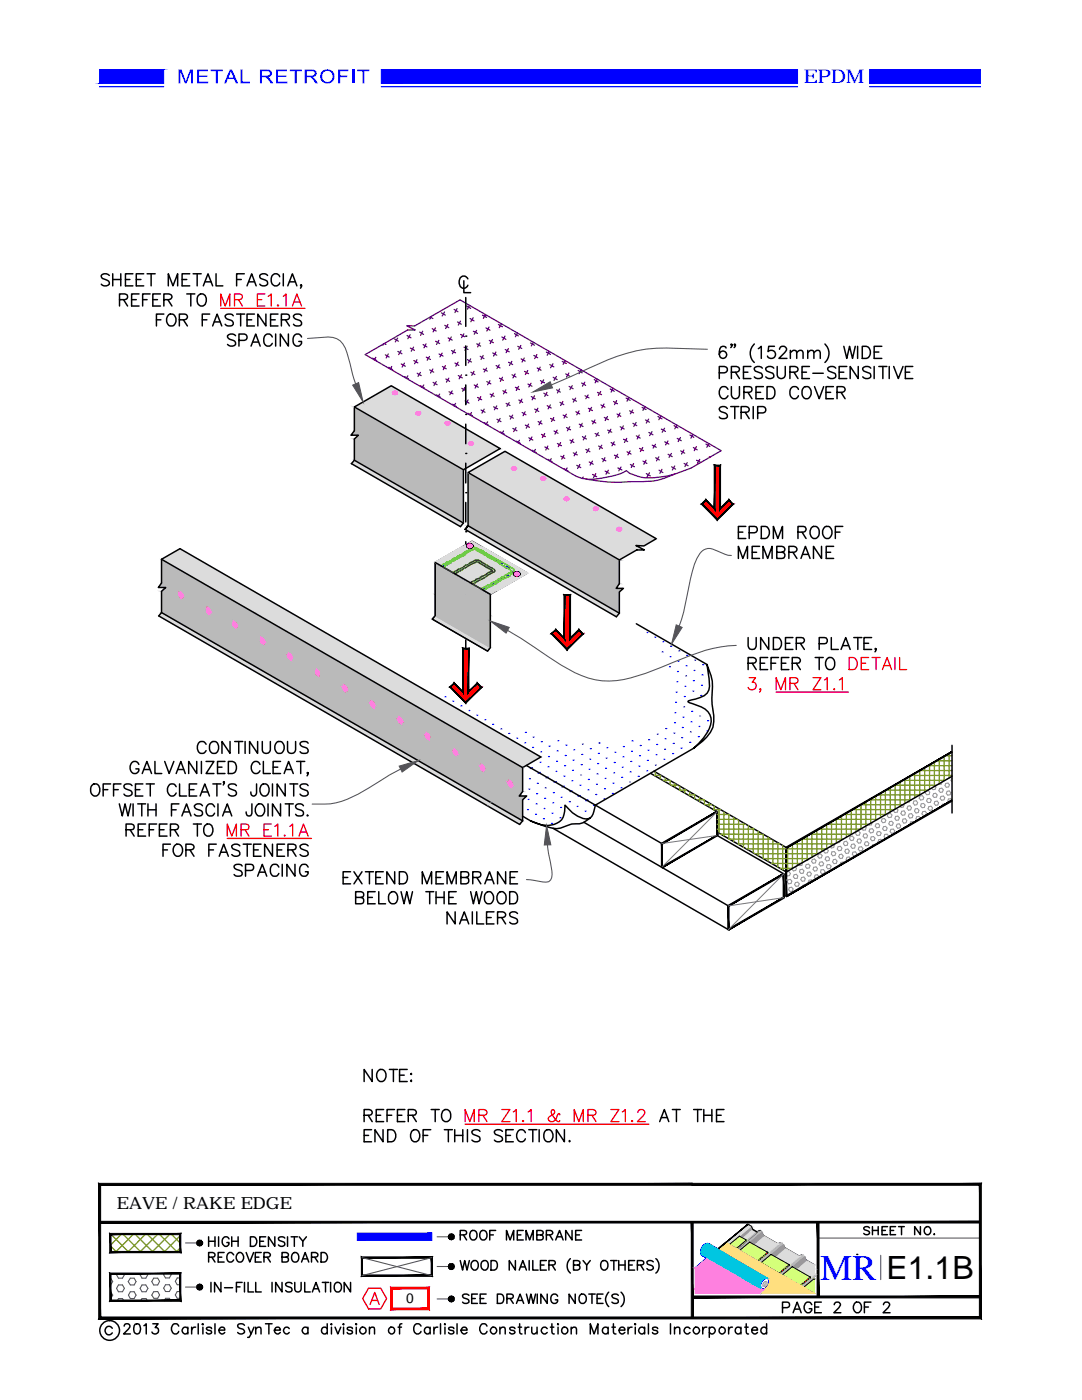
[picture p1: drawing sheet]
<svg xmlns="http://www.w3.org/2000/svg" width="216mm" height="279mm" viewBox="0 0 216 279" stroke-linecap="round" stroke-linejoin="round" font-family="sans-serif">
<defs><g id="words">
<text font-size="7.2" fill="#00f" x="163.7" y="255.4">MR</text>
<text font-size="6.4" x="176.9" y="255.3">E1.1B</text>
<text font-size="3.8" fill="#00f" x="160.4" y="16.6">EPDM</text>
<text font-size="3.3" x="23.3" y="241.3">EAVE / RAKE EDGE</text>
<text font-size="2.8" x="81" y="260.1">0</text>
</g></defs>
<!-- layer: 0 -->
<path d="M171 250.3h.1" fill="none" stroke="#000" stroke-width=".3"/>
<!-- layer: NOTES -->
<path d="M163.9 259.9h-1.3v2.1h1.3M173.8 259.9h-1.3v2.1M156.1 261h1a.56 .56 0 0 0 .5-.6 .56 .56 0 0 0-.5-.5h-1v2.1M158.3 262l.8-2.1 .8 2.1M158.6 261.3h1M162 260.4a.78 .78 0 0 0-.9-.5 .78 .78 0 0 0-.6 .8 .93 .93 0 0 0 .2 1 .93 .93 0 0 0 1 .2l.3-.4v-.3h-.5M162.6 260.8h.8M166.5 260.4l.2-.4h.8a.46 .46 0 0 1 .1 .7l-1.2 1.3h1.4M170.5 260.2a.77 .77 0 0 1 .9-.3 .77 .77 0 0 1 .5 .8 1.01 1.01 0 0 1-1 1.3l-.2-.1a1.23 1.23 0 0 1-.2-1.7zM172.5 260.8h.8M176.3 260.4l.2-.4h.8a.46 .46 0 0 1 .1 .7l-1.2 1.3h1.4" fill="none" stroke="#000" stroke-width=".3"/>
<!-- layer: SOLID -->
<g fill="#00f" stroke="#00f" stroke-width=".2">
<path d="M76.1 13.9v2.7l83-2.7zM76.1 16.6l83-2.7v2.7z"/>
<path d="M173.5 13.9v2.7l22.1-2.7zM173.5 16.6l22.1-2.7v2.7z"/>
<path d="M19.9 13.9v2.7l12.8-2.7zM19.9 16.6l12.8-2.7v2.7z"/>
</g>
<path d="M19.9 17.3h12.8M76.1 17.3h83M173.5 17.3h22.1" fill="none" stroke="#00f" stroke-width=".25"/>
<!-- layer: 0 -->
<g fill="#00f">
<path d="M35.6 13.9h.6l.9 2.3 .8-2.3h.6v2.7h-.4v-2.3l-.9 2.3h-.3l-.9-2.3v2.3h-.4z"/>
<path d="M39.3 13.9h2.2v.3h-1.8v.9h1.7v.3h-1.7v.9h1.8v.3h-2.2z"/>
<path d="M42.1 13.9h2.3v.3h-1v2.4h-.3v-2.4h-1z"/>
<path d="M48 13.9h.4v2.4h1.5v.3h-1.9z"/>
<path d="M55.1 13.9h2.1v.3h-1.7v.9h1.6v.3h-1.6v.9h1.8v.3h-2.2z"/>
<path d="M57.8 13.9h2.4v.3h-1v2.4h-.4v-2.4h-1z"/>
<path d="M67.5 13.9h2v.3h-1.6v.9h1.4v.3h-1.4v1.2h-.4z"/>
<path d="M45.9 13.9h.4l1.2 2.7h-.5l-.3-.8h-1.3l-.3 .8h-.4zM46.1 14.2l-.5 1.3h1z"/>
<path d="M51.9 13.9h1.8l.5 .3 .1 .3-.1 .5-.2 .2-.6 .2 .5 .4 .6 .8h-.5l-.5-.8-.6-.4h-.6v1.2h-.4zM52.3 14.2v.9h1.3l.3-.3-.1-.4-.3-.2z"/>
<path d="M60.8 13.9h1.8l.5 .3 .1 .4-.1 .4-.1 .2-.6 .2 .5 .4 .5 .8h-.4l-.6-.8-.5-.4h-.7v1.2h-.4zM61.2 14.2v.9h1.3l.3-.3v-.4l-.3-.2z"/>
<path d="M63.9 15.3a1.45 1.45 0 0 1 2.9 0 1.45 1.45 0 0 1-2.9 0zM64.3 15.3a1.08 1.08 0 0 0 2.1 0 1.08 1.08 0 0 0-2.1 0z"/>
</g>
<path d="M70.5 13.9v2.7" fill="none" stroke="#00f" stroke-width=".42"/>
<path d="M71.3 13.9h2.4v.3h-1v2.4h-.4v-2.4h-1z" fill="#00f"/>
<g fill="none" stroke="#000" stroke-width=".3">
<path d="M86.8 122.9v-10.6l11 6.3v10.6M141.1 132.6a10.4 10.4 0 0 1 .9 6.8l.1 1.1a10.6 10.6 0 0 1 .2 4.6 9.6 9.6 0 0 1-3.9 4.2 10.8 10.8 0 0 0 3.4-4.6 2.9 2.9 0 0 0-1.9-3.6l-2.6-1.1 .7-.3a6.1 6.1 0 0 0 3.1-1.4l.3-.6 .2-.7zM19.9 243.9v-7.6v7.6h118.2M72.2 251h14v3.6h-14zM173.5 245.1a.65 .65 0 0 0-1.1 .1l.1 .2 .9 .4 .1 .4a.72 .72 0 0 1-1.1 0M174.1 244.8v1.6M174.1 245.6h1.1M175.2 244.8v1.6M176 245.6h.7M177.1 244.8h-1.1v1.6h1.1M177.6 245.6h.7M178.7 244.8h-1.1v1.6h1.1"/>
<path d="M179.3 244.8h1.1M179.9 244.8v1.6M183.7 244.8v1.6l-1.2-1.6v1.6M184.6 245.1a.76 .76 0 0 1 1.1 .1 .76 .76 0 0 1-.3 1.1 .77 .77 0 0 1-.9-.3 .77 .77 0 0 1 .1-.9zM186.4 246.2l-.1 .1h.2M22.4 265.1a.8 .8 0 0 0-1.2-.2 .8 .8 0 0 0 0 1.2 .8 .8 0 0 0 1.2-.1M24.8 264.7l.1-.4h.8a.46 .46 0 0 1 .1 .7l-1.1 1.2h1.3M27 264.3a.64 .64 0 0 1 .9 .3 1.03 1.03 0 0 1-.6 1.6l-.3-.1a1.52 1.52 0 0 1 0-1.8zM28.7 264.6l.5-.4v2M30.5 264.2h1.1l-.6 .8a.67 .67 0 0 1 .5 1 .67 .67 0 0 1-1.2-.2M35.7 264.7a.74 .74 0 0 0-.9-.5 .74 .74 0 0 0-.6 .8v.5a.74 .74 0 0 0 .6 .7 .74 .74 0 0 0 .9-.5M37.5 265.2a.64 .64 0 0 0-1-.1 .64 .64 0 0 0 0 .9 .64 .64 0 0 0 1-.1"/>
<path d="M37.5 264.9v1.3M38.2 264.9v1.3M39 264.9a.65 .65 0 0 0-.8 .6M39.6 264.2v2M40.4 264.3h.2l-.1 .1zM40.5 264.9v1.3M42.2 265.2a.6 .6 0 0 0-1 0l.3 .3 .6 .1 .1 .3a.6 .6 0 0 1-1 0M42.9 264.2v2M43.7 265.5h1.1a.62 .62 0 0 0-.8-.6 .62 .62 0 0 0-.2 1 .6 .6 0 0 0 1 0M48.8 264.5a.76 .76 0 0 0-.7-.3 .76 .76 0 0 0-.7 .5l.4 .4 .8 .2 .2 .6a.89 .89 0 0 1-1.4 0M49.5 264.9l.6 1.3 .6-1.3M50.1 266.2l-.4 .7h-.3"/>
<path d="M51 265.2l.5-.3 .5 .1 .1 1.2M51 264.9v1.3M53 264.2h1.3M53.7 264.2v2M54.8 265.5h1.1a.64 .64 0 0 0-1-.5 .64 .64 0 0 0 .1 1.1 .57 .57 0 0 0 .9-.2M57.7 265.2a.64 .64 0 0 0-.9-.1 .64 .64 0 0 0 0 .9 .64 .64 0 0 0 .9-.1M61.4 265.2a.64 .64 0 0 0-.9-.1 .64 .64 0 0 0 0 .9 .64 .64 0 0 0 .9-.1M61.4 264.9v1.3M65.3 265.2a.64 .64 0 0 0-.9-.1 .64 .64 0 0 0 0 .9 .64 .64 0 0 0 .9-.1M65.3 264.2v2M66.1 264.2v.2zM66.1 264.9v1.3"/>
<path d="M66.9 264.9l.5 1.3 .6-1.3M68.6 264.2v.2zM68.6 264.9v1.3M70.3 265.2a.6 .6 0 0 0-1 0l.3 .3 .6 .1 .1 .3a.6 .6 0 0 1-1 0M71 264.3h.2l-.1 .1zM71.1 264.9v1.3M73.7 265.2l.5-.3 .4 .1 .1 1.2M73.7 264.9v1.3M79.4 264.9h.7M80.2 264.2l-.4 .1-.1 .3v1.6M84 264.7a.74 .74 0 0 0-.8-.5 .74 .74 0 0 0-.6 .8 .92 .92 0 0 0 .9 1.2l.5-.5M85.8 265.2a.64 .64 0 0 0-.9-.1 .64 .64 0 0 0 0 .9 .64 .64 0 0 0 .9-.1"/>
<path d="M85.8 264.9v1.3M86.6 264.9v1.3M87.3 264.9a.64 .64 0 0 0-.7 .6M87.9 264.2v2M88.8 264.2v.2zM88.8 264.9v1.3M90.6 265.2a.6 .6 0 0 0-1.1 0l.3 .3 .7 .1 .1 .3a.6 .6 0 0 1-1.1 0M91.2 264.2v2M92 265.5h1.2a.64 .64 0 0 0-1-.5 .64 .64 0 0 0 .1 1.1 .59 .59 0 0 0 .9-.2M97.2 264.7a.74 .74 0 0 0-.9-.5 .74 .74 0 0 0-.6 .8v.5a.74 .74 0 0 0 .6 .7 .74 .74 0 0 0 .9-.5M99.8 265.2l.5-.3 .4 .1 .1 1.2M99.8 264.9v1.3"/>
<path d="M102.8 265.2a.61 .61 0 0 0-1.1 0l.3 .3 .6 .1 .2 .3a.61 .61 0 0 1-1.1 0M103.4 264.9h.7M103.7 264.2v1.6l.1 .3 .4 .1M104.8 264.9v1.3M105.6 264.9a.64 .64 0 0 0-.8 .6M106.1 264.9v.9l.1 .3 .5 .1 .5-.4M107.2 264.9v1.3M109.2 265.2a.66 .66 0 0 0-1-.1 .66 .66 0 0 0 0 .9 .66 .66 0 0 0 1-.1M109.8 264.9h.7M110.1 264.2v1.6l.1 .3 .4 .1M111.3 264.3h.1v.1zM111.4 264.9v1.3"/>
<path d="M114 265.2l.4-.3 .5 .1 .1 1.2M114 264.9v1.3M117.8 266.2v-2l.7 2 .8-2v2M121.3 265.2a.64 .64 0 0 0-.9-.1 .64 .64 0 0 0 0 .9 .64 .64 0 0 0 .9-.1M121.3 264.9v1.3M122.1 264.9h.7M122.4 264.2v1.6l.1 .3 .4 .1M123.5 265.5h1.2a.62 .62 0 0 0-.9-.6 .62 .62 0 0 0-.2 1 .6 .6 0 0 0 1.1 0M125.3 264.9v1.3M126.1 264.9a.65 .65 0 0 0-.8 .6M126.6 264.3h.2v.1zM126.8 264.9v1.3"/>
<path d="M128.6 265.2a.66 .66 0 0 0-.9-.1 .66 .66 0 0 0 0 .9 .66 .66 0 0 0 .9-.1M128.6 264.9v1.3M129.4 264.2v2M131.2 265.2a.61 .61 0 0 0-1 0l.2 .3 .7 .1 .1 .3a.61 .61 0 0 1-1 0M133.8 264.2v2M134.6 265.2l.5-.3 .5 .1 .1 1.2M134.6 264.9v1.3M137.7 265.2a.66 .66 0 0 0-1-.1 .66 .66 0 0 0 0 .9 .66 .66 0 0 0 1-.1M140.2 264.9v1.3M141 264.9a.65 .65 0 0 0-.8 .6M141.5 265.2a.66 .66 0 0 1 1-.1 .66 .66 0 0 1 0 .9 .66 .66 0 0 1-1-.1M141.5 264.9v2"/>
<path d="M145.4 264.9v1.3M146.1 264.9a.64 .64 0 0 0-.7 .6M147.8 265.2a.64 .64 0 0 0-.9-.1 .64 .64 0 0 0 0 .9 .64 .64 0 0 0 .9-.1M147.8 264.9v1.3M148.6 264.9h.7M148.9 264.2v1.6l.1 .3 .4 .1M150 265.5h1.1a.62 .62 0 0 0-.8-.6 .62 .62 0 0 0-.2 1 .6 .6 0 0 0 1 0M153 265.2a.64 .64 0 0 0-1-.1 .64 .64 0 0 0 0 .9 .64 .64 0 0 0 1-.1M153 264.2v2"/>
<circle cx="21.9" cy="265.5" r="1.97"/>
<circle cx="72.4" cy="265.5" r=".67"/>
<circle cx="78.1" cy="265.5" r=".67"/>
<circle cx="98.5" cy="265.5" r=".66"/>
<circle cx="112.7" cy="265.5" r=".67"/>
<circle cx="139" cy="265.5" r=".66"/>
<circle cx="144.1" cy="265.5" r=".67"/>
</g>
<!-- layer: BORDER -->
<path d="M163.2 247.1h32.4M175.7 250.5v4.9" fill="none" stroke="#545454" stroke-width=".21"/>
<!-- layer: NOTES -->
<g fill="none" stroke="#000" stroke-width=".3">
<path d="M21.8 55a1.08 1.08 0 0 0-1.6 0 .61 .61 0 0 0 .5 .7 1.35 1.35 0 0 1 1.1 .7v.3a1.08 1.08 0 0 1-1.6 0M22.5 54.6v2.5M22.5 55.8h1.6M23.8 59.8l1.4-.1a.56 .56 0 0 0 0-.9l-1.4-.1v2.4M24.1 54.6v2.5M24.7 59.8l.8 1.3M25 55.8h.9M26.3 59.8h.9M26.5 54.6h-1.5v2.5h1.5M27.2 55.8h.9M27.7 58.7h-1.4v2.4h1.4M28.5 59.8h.9"/>
<path d="M28.7 54.6h-1.5v2.5h1.5M29.4 54.6h1.6M29.9 58.7h-1.4v2.4M30.2 54.6v2.5M30.5 59.8h.9M32 58.7h-1.5v2.4h1.5M32.7 59.8h1a.64 .64 0 0 0 .6-.7l-.1-.2-.5-.2h-1v2.4M33.5 59.8l.8 1.3M33.6 57.1v-2.5l.9 2.5 .9-2.5v2.5M36.3 55.8h1M37.3 58.7h1.6M37.9 54.6h-1.6v2.5h1.6"/>
<path d="M38.1 58.7v2.4M38.5 54.6h1.6M39.3 54.6v2.5M39.6 59a.89 .89 0 0 1 1-.3 .89 .89 0 0 1 .6 .8 1.04 1.04 0 0 1-.2 1.2 1.04 1.04 0 0 1-1.2 .2 1.51 1.51 0 0 1-.2-1.9zM40.6 57.1l.9-2.5 .9 2.5M41 56.2h1.1M43.1 54.6v2.5h1.4M47.2 55.8h.9M48.7 54.6h-1.5v2.5M49.3 57.1l.9-2.5 .9 2.5M49.6 56.2h1.2M53.4 55a.87 .87 0 0 0-.9-.4 .87 .87 0 0 0-.7 .6l.2 .4 1 .3a.59 .59 0 0 1 .4 .8 1.02 1.02 0 0 1-1.6 0"/>
<path d="M55.8 55.2a.87 .87 0 0 0-1-.6 .87 .87 0 0 0-.7 1 1.03 1.03 0 0 0 .2 1.1 1.03 1.03 0 0 0 1.2 .2l.3-.4M56.5 54.6v2.5M57.4 57.1l.9-2.5 .9 2.5M57.8 56.2h1.1M60.2 56.9l-.2 .2v-.2h.2l-.2 .6M92.6 56v2.4h1.3M93.4 55.7a.9 .9 0 0 0-1.1-.6 .9 .9 0 0 0-.7 .9 1.03 1.03 0 0 0 .2 1.2 1.03 1.03 0 0 0 1.2 .2l.4-.5M31.2 63.8h.9M32.7 62.7h-1.5v2.4M33.7 62.8a1.16 1.16 0 0 1 1.4 .5 1.16 1.16 0 0 1-.2 1.4 .89 .89 0 0 1-1 .3 .89 .89 0 0 1-.7-.8 1.55 1.55 0 0 1 .5-1.4zM35.8 63.8h1a.65 .65 0 0 0 .6-.7l-.3-.3-1.3-.1v2.4M36.6 63.8l.8 1.3"/>
<path d="M40.4 63.8h.9M41.8 62.7h-1.4v2.4M42.4 65.1l.9-2.4 1 2.4M42.8 64.2h1.1M46.5 63a.92 .92 0 0 0-1.6 .2 1.24 1.24 0 0 0 1.2 .7 .58 .58 0 0 1 .4 .6 .58 .58 0 0 1-.5 .6l-.8-.1-.3-.3M47 67a1.08 1.08 0 0 0-1.6 0v.3a1.24 1.24 0 0 0 1.1 .6 .58 .58 0 0 1 .5 .5 .58 .58 0 0 1-.2 .5 1.13 1.13 0 0 1-1.4-.2M47.2 62.7h1.6M47.7 67.9h1a.64 .64 0 0 0 .6-.6 .64 .64 0 0 0-.6-.6h-1v2.4M48 62.7v2.4M49.3 63.8h.9M50.1 69.1l.9-2.4 .9 2.4M50.4 68.3h1.2"/>
<path d="M50.8 62.7h-1.5v2.4h1.5M53.1 62.7v2.4l-1.7-2.4v2.4M54 63.8h.9M54.3 67.3a.87 .87 0 0 0-1-.6 .87 .87 0 0 0-.7 .9 1.03 1.03 0 0 0 .2 1.1 1.03 1.03 0 0 0 1.2 .2l.3-.4M55 66.7v2.4M55.5 62.7h-1.5v2.4h1.5M56.1 63.8l1.4-.1a.59 .59 0 0 0 0-.9l-1.4-.1v2.4M57 63.8l.8 1.3M57.5 66.7v2.4l-1.6-2.4v2.4M60.2 63a.92 .92 0 0 0-1.6 .2 1.24 1.24 0 0 0 1.1 .7 .58 .58 0 0 1 .5 .6 .58 .58 0 0 1-.6 .6l-.8-.1-.2-.3M60.2 67.3a.87 .87 0 0 0-1-.6 .87 .87 0 0 0-.7 .9 1.03 1.03 0 0 0 .2 1.1 1.03 1.03 0 0 0 1.1 .2l.4-.4v-.4h-.6M143.5 74.4h1a.64 .64 0 0 0 .7-.6 .64 .64 0 0 0-.7-.7h-1v2.5"/>
<path d="M144.9 69.5a.67 .67 0 0 0-1-.3 1.86 1.86 0 0 0 0 2.2 .74 .74 0 0 0 1-.3 .74 .74 0 0 0-.5-1 .74 .74 0 0 0-.9 .6M145.3 77.7a.9 .9 0 0 0-1.1-.6 .9 .9 0 0 0-.7 .9 1.06 1.06 0 0 0 .2 1.2 1.06 1.06 0 0 0 1.2 .2l.4-.4M145.9 74.3l1.4-.1a.51 .51 0 0 0 0-.9l-1.4-.2v2.5M145.9 77.2v1.7a.81 .81 0 0 0 .8 .7 .81 .81 0 0 0 .8-.7v-1.7M146.1 68.8l-.2 .1-.1-.1 .1-.1a.44 .44 0 0 1-.1 .7M146.7 68.8l-.1 .1-.1-.1 .1-.1a.44 .44 0 0 1-.1 .7M146.7 74.3l.8 1.3M148.4 74.3h.8M148.4 78.3l1.4-.1a.59 .59 0 0 0 0-1h-1.4v2.4M149.2 78.3l.8 1.3M149.8 73.1h-1.4v2.5h1.4M150.5 68.7a2.49 2.49 0 0 0 0 3.6"/>
<path d="M150.8 78.3h1M151.3 69.6l.6-.5v2.4M152.1 73.5a1.08 1.08 0 0 0-1.6 0 .61 .61 0 0 0 .5 .7l.7 .2a.58 .58 0 0 1 .4 .4 .58 .58 0 0 1-.2 .6 1.13 1.13 0 0 1-1.4-.2M152.3 77.2h-1.5v2.4h1.5M153 77.2h.8a1.25 1.25 0 0 1 .6 2l-.6 .4h-.8zM154.4 73.5a1.08 1.08 0 0 0-1.6 0 .61 .61 0 0 0 .5 .7l.6 .2a.58 .58 0 0 1 .5 .4 .58 .58 0 0 1-.2 .6 1.13 1.13 0 0 1-1.4-.2M154.5 69.1h-1.1l-.1 1.1a.85 .85 0 0 1 1.2 0 .85 .85 0 0 1-.1 1.2 .85 .85 0 0 1-1.3-.3M155.1 73.1v1.8a.81 .81 0 0 0 .8 .7 .81 .81 0 0 0 .8-.7v-1.8M155.5 69.7l.3-.5 .2-.1 .7 .1a.52 .52 0 0 1 .1 .8l-1.4 1.5h1.6M157.6 74.3l1.4-.1a.51 .51 0 0 0 0-.9l-1.4-.2v2.5M157.7 70.4l.6-.5 .6 .1 .1 1.5M157.7 69.9v1.6"/>
<path d="M158.4 74.3l.8 1.3M159 70.4l.6-.5 .5 .1 .1 1.5M159.3 77.7a.87 .87 0 0 0-1-.5 .87 .87 0 0 0-.7 .8 1.06 1.06 0 0 0 .2 1.2 1.06 1.06 0 0 0 1.2 .2l.3-.4M160 74.3h.9M160.5 77.2a1.16 1.16 0 0 1 1.3 .6 1.16 1.16 0 0 1-.2 1.4l-.4 .4a1.28 1.28 0 0 1-1.2-.9 1.28 1.28 0 0 1 .5-1.5zM161.2 70.4l.5-.5 .6 .1 .1 1.5M161.2 69.9v1.6M161.5 73.1h-1.5v2.5h1.5M162.2 74.5h2.1M162.4 70.4l.6-.5 .5 .1 .2 1.5M162.5 77.2l1 2.4 .9-2.4M164.6 68.7a2.49 2.49 0 0 1 0 3.6"/>
<path d="M164.8 78.3h.9M166.3 77.2h-1.5v2.4h1.5M166.8 73.5a1.06 1.06 0 0 0-1.6 0 .61 .61 0 0 0 .4 .7l1 .3a.61 .61 0 0 1 0 .9 1.13 1.13 0 0 1-1.4-.2M167 78.3h1a.64 .64 0 0 0 .6-.7l-.2-.4h-1.4v2.4M167.4 74.3h1M167.8 78.3l.8 1.3M168.4 69.1l.6 2.4 .5-2.4 .6 2.4 .6-2.4M169 73.1h-1.6v2.5h1.6M171.1 69.1v2.4M171.3 73.1v2.5l-1.7-2.5v2.5M172.1 69.1h.8a1.29 1.29 0 0 1 .8 1.2 1.29 1.29 0 0 1-.8 1.2h-.8zM173.8 73.5a1.06 1.06 0 0 0-1.7 0 .61 .61 0 0 0 .5 .7l.9 .3a.61 .61 0 0 1 0 .9 1.13 1.13 0 0 1-1.4-.2"/>
<path d="M174.4 70.3h1M174.4 73.1v2.5M175.4 73.1h1.6M176 69.1h-1.6v2.4h1.6M176.2 73.1v2.5M177.4 73.1v2.5M178.3 73.1l1 2.5 .9-2.5M180.7 74.3h.8M182.1 73.1h-1.4v2.5h1.4M145.1 81.5a.89 .89 0 0 0-.8-.4 .89 .89 0 0 0-.8 .6l.5 .5a1.24 1.24 0 0 1 1.1 .7v.3a1.08 1.08 0 0 1-1.6 0M145.8 81.1h1.6M146.6 81.1v2.5"/>
<path d="M147.9 82.3l1.3-.1a.54 .54 0 0 0 0-.9l-1.3-.2v2.5M148.7 82.3l.8 1.3M150.3 81.1v2.5M151.2 82.4h1a.64 .64 0 0 0 .6-.6 .64 .64 0 0 0-.6-.7h-1v2.5M147.3 111.4v-2.4l.9 2.4 1-2.4v2.4M147.3 106.2h.9M148.8 105.1h-1.5v2.4h1.5M149.5 106.3h1.1a.64 .64 0 0 0 .5-.6 .64 .64 0 0 0-.5-.6h-1.1v2.4M150.1 110.2h.9M151.6 109h-1.5v2.4h1.5M151.9 105.1h.8a1.28 1.28 0 0 1 .9 1.2 1.28 1.28 0 0 1-.9 1.2h-.8zM152.2 111.4v-2.4l1 2.4 .9-2.4v2.4"/>
<path d="M154.3 107.5v-2.4l.9 2.4 .9-2.4v2.4M155 110.2l1.4-.1a.59 .59 0 0 0 0-.9l-1.4-.2v2.4h1.4a.73 .73 0 0 0 0-1.1l-.4-.1M157.4 110.2h1a.65 .65 0 0 0 .6-.7l-.2-.3-.4-.2h-1v2.4M158.2 110.2l.8 1.2M159.2 106.2h1.1a.65 .65 0 0 0 .5-.7l-.2-.4h-1.4v2.4M159.8 111.4l.9-2.4 .9 2.4M160 106.2l.8 1.3M160.2 110.6h1.1M162.1 105.1a.91 .91 0 0 1 1.4 .8 1.06 1.06 0 0 1-.3 1.2 1.06 1.06 0 0 1-1.1 .2 1.47 1.47 0 0 1 0-2.2zM163.9 109v2.4l-1.6-2.4v2.4M164.6 105.1a1.16 1.16 0 0 1 1.4 .6 1.16 1.16 0 0 1-.3 1.4l-.4 .4a1.28 1.28 0 0 1-1.2-.9 1.28 1.28 0 0 1 .5-1.5zM164.9 110.2h.8"/>
<path d="M166.3 109h-1.4v2.4h1.4M166.7 106.2h.9M168.2 105.1h-1.5v2.4M149.3 127.2v1.7a.81 .81 0 0 0 .8 .7 .81 .81 0 0 0 .8-.7v-1.7M149.3 132.4l1.3-.1a.54 .54 0 0 0 0-1l-1.3-.1v2.4M150.1 132.4l.8 1.2M151.7 132.4h.9M153.2 131.2h-1.5v2.4h1.5M153.4 127.2v2.4l-1.6-2.4v2.4M153.9 132.4h.9M154.3 127.2h.8a1.26 1.26 0 0 1 .9 1.2 1.26 1.26 0 0 1-.9 1.2h-.8zM155.3 131.2h-1.4v2.4"/>
<path d="M155.9 132.4h.9M156.7 128.4h.9M157.4 131.2h-1.5v2.4h1.5M158.1 132.4h1a.59 .59 0 0 0 .6-.7l-.2-.4-.4-.1h-1v2.4M158.2 127.2h-1.5v2.4h1.5M158.9 128.4l1.4-.1a.59 .59 0 0 0 0-1l-1.4-.1v2.4M158.9 132.4l.8 1.2M159.7 128.4l.8 1.2M162.7 131.2h1.6M163.5 128.5l1.4-.1a.71 .71 0 0 0 0-1.1l-1.4-.1v2.4M163.5 131.2v2.4M164.9 131.6a.88 .88 0 0 1 1.1-.4 .88 .88 0 0 1 .6 1 1.06 1.06 0 0 1-.3 1.1 1.06 1.06 0 0 1-1.1 .2 1.51 1.51 0 0 1-.3-1.9z"/>
<path d="M165.9 127.2v2.4h1.4M167.8 129.6l1-2.4 .8 2.4M168.2 128.8h1.1M170.4 127.2h1.6M171.2 127.2v2.4M172.4 128.4h.9M173.9 127.2h-1.5v2.4h1.5M174.8 129.5h-.2l.1-.1 .1 .1-.2 .6M18.3 156.8a.89 .89 0 0 1 1-.3 .89 .89 0 0 1 .6 .8 1.06 1.06 0 0 1-.2 1.2 1.06 1.06 0 0 1-1.1 .2 1.51 1.51 0 0 1-.3-1.9zM20.6 157.6h.9M22.1 156.4h-1.5v2.5M22.7 157.6h.9"/>
<path d="M24.1 156.4h-1.4v2.5M26.3 156.8a.91 .91 0 0 0-1.6 .2l.2 .3 1 .4a.63 .63 0 0 1 .4 .8 1 1 0 0 1-1.6 0M27 157.6h.9M27.7 152.6a.89 .89 0 0 0-1-.6 .89 .89 0 0 0-.7 .9 1.06 1.06 0 0 0 .2 1.1 1.06 1.06 0 0 0 1.2 .2l.3-.4v-.4h-.6M28.4 154.4l.9-2.4 .9 2.4M28.5 156.4h-1.5v2.5h1.5M28.7 153.6h1.2M29.2 156.4h1.6M30 156.4v2.5M30.9 152v2.4h1.4M32.9 152l.9 2.4 .9-2.4M35.2 154.4l.9-2.4 .9 2.4"/>
<path d="M35.2 157a.9 .9 0 0 0-1.1-.6 .9 .9 0 0 0-.7 .9 1.17 1.17 0 0 0 1.2 1.6l.6-.6M35.5 153.6h1.1M35.8 156.4v2.5h1.4M37.8 157.6h.9M39.3 152v2.4l-1.7-2.4v2.4M39.3 156.4h-1.5v2.5h1.5M39.9 158.9l1-2.5 .9 2.5M40.2 152v2.4M40.3 158.1h1.2M41.1 148.5a.9 .9 0 0 0-1-.5 .9 .9 0 0 0-.7 .9 1.06 1.06 0 0 0 .2 1.1 1.06 1.06 0 0 0 1.1 .3l.4-.5M41.1 152h1.6l-1.6 2.4h1.6M42.3 148.1a1.1 1.1 0 0 1 1.2 .4 1.1 1.1 0 0 1 0 1.3 .87 .87 0 0 1-1 .6 .87 .87 0 0 1-.7-.9 1.31 1.31 0 0 1 .5-1.4z"/>
<path d="M42.5 156.4h1.6M43.3 156.4v2.5M43.4 153.1h.9M44.8 156.1h-.3l.1-.1 .2 .1-.3 .6M44.9 152h-1.5v2.4h1.5M45.6 152h.8a1.29 1.29 0 0 1 .8 1.2 1.29 1.29 0 0 1-.8 1.2h-.8zM45.9 148v2.4l-1.6-2.4v2.4M46.8 148h1.6M47.2 156.8a1.08 1.08 0 0 0-1.6 0 .61 .61 0 0 0 .4 .7l.7 .2a.58 .58 0 0 1 .5 .4 .58 .58 0 0 1-.2 .6 1.07 1.07 0 0 1-1.4-.2M47.6 148v2.4M48.9 148v2.4M51.2 156.4v1.9a.65 .65 0 0 1-.7 .6 .65 .65 0 0 1-.4-.8"/>
<path d="M51.4 148v2.4l-1.6-2.4v2.4M51.9 152.6a.89 .89 0 0 0-1-.6 .89 .89 0 0 0-.8 .9 1.06 1.06 0 0 0 .3 1.1 1.06 1.06 0 0 0 1.1 .2l.4-.4M52.1 156.8a.89 .89 0 0 1 1-.3 .89 .89 0 0 1 .6 .8 1.06 1.06 0 0 1-.2 1.2 1.06 1.06 0 0 1-1.2 .2 1.51 1.51 0 0 1-.2-1.9zM52.3 148v1.7a.81 .81 0 0 0 .8 .7 .81 .81 0 0 0 .8-.7v-1.7M52.5 152v2.4h1.4M54.4 156.4v2.5M54.5 153.1h.9M55.3 148.1a1.16 1.16 0 0 1 1.4 .5 1.16 1.16 0 0 1-.3 1.4 .89 .89 0 0 1-1 .3 .89 .89 0 0 1-.6-.8 1.55 1.55 0 0 1 .5-1.4zM56 152h-1.5v2.4h1.5M56.7 154.4l.9-2.4 .9 2.4M56.9 156.4v2.5l-1.6-2.5v2.5M57 153.6h1.2"/>
<path d="M57.4 148v1.7a.81 .81 0 0 0 .8 .7 .81 .81 0 0 0 .8-.7v-1.7M57.8 156.4h1.6M58.6 156.4v2.5M59.2 152h1.6M60 152v2.4M61.5 148.3a.92 .92 0 0 0-1.6 .2 1.24 1.24 0 0 0 1.1 .7 .58 .58 0 0 1 .5 .6 .58 .58 0 0 1-.6 .6l-.8-.1-.2-.3M61.5 154.2l-.1 .2-.1-.2h.2l-.2 .6M61.5 156.8a.92 .92 0 0 0-1.6 .2 1.57 1.57 0 0 0 1.4 .8 .59 .59 0 0 1 0 .9 1.07 1.07 0 0 1-1.4-.2M23.8 160.4l.6 2.4 .5-2.4 .6 2.4 .6-2.4M25.2 165.6l1.4-.1a.61 .61 0 0 0 0-.9l-1.4-.1v2.4M26 165.6l.8 1.3M26.6 160.4v2.4"/>
<path d="M27.5 160.4h1.6M27.6 165.6h.9M28.3 160.4v2.4M29.1 164.5h-1.5v2.4h1.5M29.5 160.4v2.4M29.5 161.6h1.6M29.8 165.6h.9M31.1 160.4v2.4M31.3 164.5h-1.5v2.4M31.8 165.6h.9M32.5 169.6h.9M33.3 164.5h-1.5v2.4h1.5"/>
<path d="M34 165.6l1.4-.1a.55 .55 0 0 0 0-.9l-1.4-.1v2.4M34 168.5h-1.5v2.4M34.2 161.6h1M34.8 168.8a.9 .9 0 0 1 1-.3 .9 .9 0 0 1 .6 .9 1.06 1.06 0 0 1-.2 1.1 1.06 1.06 0 0 1-1.2 .3 1.45 1.45 0 0 1-.2-2zM34.8 165.6l.8 1.3M35.7 160.4h-1.5v2.4M36.3 162.8l.9-2.4 .9 2.4M36.6 162h1.2M37.1 169.6l1.4-.1a.51 .51 0 0 0 0-.9l-1.4-.1v2.4M37.9 169.6l.8 1.3M38.6 164.5h1.6M39.4 164.5v2.4"/>
<path d="M40.4 160.8a.89 .89 0 0 0-.9-.4 .89 .89 0 0 0-.7 .6 1.24 1.24 0 0 0 1.1 .7 .58 .58 0 0 1 .5 .6 .58 .58 0 0 1-.6 .5h-.8l-.2-.3M40.9 164.8a.89 .89 0 0 1 1-.3 .89 .89 0 0 1 .6 .9 1.03 1.03 0 0 1-.2 1.1 1.03 1.03 0 0 1-1.2 .2 1.51 1.51 0 0 1-.2-1.9zM41.7 169.6h.9M42.8 161a.87 .87 0 0 0-1-.6 .87 .87 0 0 0-.7 1 1.06 1.06 0 0 0 .2 1.1 1.06 1.06 0 0 0 1.2 .3l.3-.5M43.2 168.5h-1.5v2.4M43.5 160.4v2.4M43.7 170.9l.9-2.4 1 2.4M44.1 170.1h1.1M44.4 162.8l1-2.4 .8 2.4M44.8 162h1.1M47.9 168.8a.92 .92 0 0 0-1.7 .2l.3 .4 .9 .3a.65 .65 0 0 1 .5 .8 1.06 1.06 0 0 1-1.7 0M48.3 172.8a.92 .92 0 0 0-1.6 .2 1.24 1.24 0 0 0 1.2 .7 .63 .63 0 0 1 .2 1.1 1.22 1.22 0 0 1-1.4-.3"/>
<path d="M48.5 168.5h1.6M49 173.7l1.4-.1a.71 .71 0 0 0 0-1l-1.4-.1v2.4M49.3 168.5v2.4M50.3 160.4v1.9l-.2 .3a.56 .56 0 0 1-.9 0l-.1-.6M50.6 169.6h.9M51.4 160.6l.2-.2a1.26 1.26 0 0 1 1.2 1 1.26 1.26 0 0 1-.7 1.4h-.5a1.39 1.39 0 0 1-.2-2.2zM51.4 174.9l.9-2.4 .9 2.4M51.7 174.1h1.2M52.1 168.5h-1.5v2.4h1.5M53.5 160.4v2.4M54.4 168.5v2.4l-1.6-2.4v2.4M55.3 169.6h.9"/>
<path d="M55.6 173a.87 .87 0 0 0-1-.5 .87 .87 0 0 0-.7 .9 1.06 1.06 0 0 0 .3 1.1 1.06 1.06 0 0 0 1.1 .3l.3-.5M56 160.4v2.4l-1.6-2.4v2.4M56.3 172.5v2.4M56.8 168.5h-1.5v2.4h1.5M56.9 160.4h1.6M57.5 169.6l1.4-.1a.56 .56 0 0 0 0-.9l-1.4-.1v2.4M57.7 160.4v2.4M58.3 169.6l.8 1.3M58.9 172.5v2.4l-1.7-2.4v2.4M60.6 160.8a.85 .85 0 0 0-.9-.4 .85 .85 0 0 0-.7 .6l.4 .5 .7 .2a.58 .58 0 0 1 .5 .6 .58 .58 0 0 1-.6 .5h-.8l-.2-.3M61.4 162.6v.2h.1M61.5 168.8a.92 .92 0 0 0-1.6 .2l.2 .4 .9 .3a.65 .65 0 0 1 .5 .8 1.06 1.06 0 0 1-1.6 0"/>
<path d="M61.5 173a.87 .87 0 0 0-1-.5 .87 .87 0 0 0-.7 .9 1.06 1.06 0 0 0 .2 1.1 1.06 1.06 0 0 0 1.1 .3l.4-.5v-.3h-.6M68.5 175.1h.9M69.9 174h-1.4v2.4h1.4M70.6 174l1.6 2.4M71 179.1l1.4-.1a.59 .59 0 0 0 0-.9l-1.4-.1v2.4l1.4-.1a.67 .67 0 0 0 .2-.7 .67 .67 0 0 0-.6-.5M72.2 174l-1.6 2.4M72.9 174h1.6M73.4 179.1h.9M73.7 174v2.4M74.9 178h-1.5v2.4h1.5M75 175.1h.9M75.6 178v2.4h1.3"/>
<path d="M76.5 174h-1.5v2.4h1.5M77.7 178.3l.5-.3a1.18 1.18 0 0 1 1.1 .6 1.18 1.18 0 0 1-.1 1.2 .87 .87 0 0 1-1 .6 .87 .87 0 0 1-.7-.9v-.6zM78.8 174v2.4l-1.6-2.4v2.4M79.7 174h.8a1.28 1.28 0 0 1 .8 1.2 1.28 1.28 0 0 1-.8 1.2h-.8zM80 178l.6 2.4 .6-2.4 .6 2.4 .5-2.4M84.3 176.4v-2.4l.9 2.4 .9-2.4v2.4M85 178h1.5M85.7 178v2.4M87 175.1h.9M87 179.1h1.6M87 178v2.4M88.5 174h-1.5v2.4h1.5"/>
<path d="M88.6 178v2.4M89.2 176.4v-2.4l.9 2.4 .9-2.4v2.4M89.5 179.1h.9M91 178h-1.5v2.4h1.5M92 175.1l1.3-.1a.59 .59 0 0 0 0-.9l-1.3-.1v2.4l1.3-.1a.65 .65 0 0 0 .2-.7 .65 .65 0 0 0-.5-.5M93.9 178l.6 2.4 .6-2.4 .5 2.4 .6-2.4M94.3 175.1l1.4-.1a.59 .59 0 0 0 0-.9l-1.4-.1v2.4M95.1 175.1l.8 1.3M96.7 176.4l1-2.4 .9 2.4M97.1 178.1l.2-.1a1.2 1.2 0 0 1 1.1 1.8 .87 .87 0 0 1-1 .6 .87 .87 0 0 1-.7-.9 1.42 1.42 0 0 1 .4-1.4zM97.1 175.6h1.1M99.4 178.3l.4-.3a1.27 1.27 0 0 1 1.2 .9 1.27 1.27 0 0 1-.5 1.4 1.1 1.1 0 0 1-1.3-.4 1.1 1.1 0 0 1 .1-1.4z"/>
<path d="M100.9 174v2.4l-1.6-2.4v2.4M101.7 178a1.32 1.32 0 0 1 1.5 .6 1.32 1.32 0 0 1-.4 1.7l-1.1 .1zM101.8 175.1h.9M103.3 174h-1.5v2.4h1.5M90.8 182v2.4l-1.6-2.4v2.4M91.7 184.4l.9-2.4 .9 2.4M92 183.6h1.2M94.2 182v2.4M95.1 182v2.4h1.4M97.1 183.1h.9M98.6 182h-1.5v2.4h1.5M99.3 183.1l1.3-.1a.51 .51 0 0 0 0-.9l-1.3-.1v2.4"/>
<path d="M100.1 183.1l.8 1.3M103.3 182.3a.87 .87 0 0 0-.9-.4 .87 .87 0 0 0-.7 .7l.2 .3 .9 .3a.59 .59 0 0 1 .5 .9 1.02 1.02 0 0 1-1.6 0M74.3 213.4v2.4l-1.6-2.4v2.4M75.6 213.6a1.1 1.1 0 0 1 1.3 .3 1.1 1.1 0 0 1 0 1.4 .89 .89 0 0 1-1 .6 .89 .89 0 0 1-.7-1 1.39 1.39 0 0 1 .4-1.3zM77.7 213.4h1.6M78.5 213.4v2.4M79.7 214.6h1M81.3 213.4h-1.6v2.4h1.6M81.9 215.7l.2-.1v.1v.1zM82.1 214.2v.2h-.2zM72.7 222.6l1.3-.1a.54 .54 0 0 0 0-.9l-1.3-.2v2.4M72.7 226.6h.8"/>
<path d="M73.5 222.6l.8 1.2M74.1 225.5h-1.4v2.4h1.4M75.1 222.6h.9M76.4 225.5v2.4l-1.6-2.4v2.4M76.6 221.4h-1.5v2.4h1.5M77.2 222.6h1M77.4 225.5h.8a1.29 1.29 0 0 1 .8 1.2 1.29 1.29 0 0 1-.8 1.2h-.8zM78.7 221.4h-1.5v2.4M79.3 222.6h.9M80.8 221.4h-1.5v2.4h1.5M81.5 222.6l1.4-.1a.59 .59 0 0 0 0-.9l-1.4-.2v2.4M82.1 225.8a.89 .89 0 0 1 1.1-.3 .89 .89 0 0 1 .5 .9 1.03 1.03 0 0 1-.2 1.1 1.03 1.03 0 0 1-1.1 .2 1.51 1.51 0 0 1-.3-1.9z"/>
<path d="M82.3 222.6l.8 1.2M84.4 226.6h1M86 225.5h-1.6v2.4M86 221.4h1.6M86.8 221.4v2.4M88.3 221.8a.89 .89 0 0 1 1-.3 .89 .89 0 0 1 .6 .9 1.09 1.09 0 0 1-1.1 1.4 1.43 1.43 0 0 1-.5-2zM88.7 225.5h1.6M89.5 225.5v2.4M90.7 226.6h1.6M90.7 225.5v2.4M92.3 225.5v2.4M93.3 225.5v2.4"/>
<path d="M95.8 225.8a1.06 1.06 0 0 0-1.6 0 .61 .61 0 0 0 .4 .7l1 .4a.56 .56 0 0 1 0 .8 1.13 1.13 0 0 1-1.4-.2M100.3 225.8a1.08 1.08 0 0 0-1.6 0 .61 .61 0 0 0 .4 .7 1.35 1.35 0 0 1 1.2 .7v.3a1.08 1.08 0 0 1-1.6 0M100.9 226.6h1M102.4 225.5h-1.5v2.4h1.5M104.8 226a.89 .89 0 0 0-1-.5 .89 .89 0 0 0-.7 .9 1.06 1.06 0 0 0 .2 1.1 1.06 1.06 0 0 0 1.2 .2l.3-.4M105.5 225.5h1.6M106.3 225.5v2.4M107.6 225.5v2.4M108.7 225.8a.89 .89 0 0 1 1.1-.3 .89 .89 0 0 1 .5 .9 1.06 1.06 0 0 1-.2 1.1 1.06 1.06 0 0 1-1.2 .2 1.58 1.58 0 0 1-.2-1.9zM112.6 225.5v2.4l-1.6-2.4v2.4M113.6 227.6v.3l.2-.2M131.6 223.8l1-2.4 .8 2.4"/>
<path d="M132 223h1.1M134.2 221.4h1.5M135 221.4v2.4M138.4 221.4h1.6M139.2 221.4v2.4M140.4 222.6h1.6M140.4 221.4v2.4M142 221.4v2.4M143 222.6h.9M144.5 221.4h-1.5v2.4h1.5M41.6 250.9l1.1-.1 .2-.3-.1-.3-.4-.2h-.8v1.9M41.6 246.8v1.9"/>
<path d="M41.6 247.7h1.3M42.1 255.9v1.9M42.3 250.9l.6 1M42.9 246.8v1.9M43.5 250.9h.8M43.6 246.8v1.9M44.1 255.9v1.9l-1.3-1.9v1.9M44.7 250h-1.2v1.9h1.2M44.8 257h1.6M45.7 247.3a.64 .64 0 0 0-1-.4 1.01 1.01 0 0 0-.4 1.1 1.01 1.01 0 0 0 1 .7 .7 .7 0 0 0 .4-.7h-.4M46.2 247.7h1.3M46.2 246.8v1.9"/>
<path d="M46.6 250.4a.7 .7 0 0 0-.8-.4 .7 .7 0 0 0-.5 .7 .77 .77 0 0 0 .3 1.1 .77 .77 0 0 0 1-.4M47.2 256.8h.7M47.3 250.3a.78 .78 0 0 1 1.1-.1 .78 .78 0 0 1 .2 .9 .74 .74 0 0 1-.7 .8 .74 .74 0 0 1-.8-.8zM47.5 246.8v1.9M48.3 255.9h-1.1v1.9M48.8 255.9v1.9M49.1 250l.7 1.9 .8-1.9M49.5 255.9v1.9h1.1M50 246.8h.6a1.02 1.02 0 0 1 .7 1 1.02 1.02 0 0 1-.7 .9h-.6zM50.9 250.9h.8M51 255.9v1.9h1.1M51.8 247.7h.8"/>
<path d="M52.1 250h-1.2v1.9h1.2M52.7 250.9l1-.1 .2-.5-.4-.3h-.8v1.9M53 246.8h-1.2v1.9h1.2M53.3 250.9l.6 1M54.3 255.9v1.9M54.8 246.8v1.9l-1.2-1.9v1.9M56.3 250.9l1.1-.1 .1-.3v-.3l-.4-.2h-.8v1.9h.8l.4-.2v-.5l-.1-.2-.3-.1M56.3 255.9v1.9l-1.3-1.9v1.9M56.8 247.1a.74 .74 0 0 0-1.2 .2l.1 .3 .7 .2a.45 .45 0 0 1 .4 .3 .45 .45 0 0 1-.1 .5 .8 .8 0 0 1-1.1-.2M57.4 246.8v1.9M58.1 246.8h1.3M58.3 256.2a.74 .74 0 0 0-1.3 .2l.2 .3 .9 .3a.5 .5 0 0 1 0 .8 .87 .87 0 0 1-1.1-.3"/>
<path d="M58.3 250.3a.78 .78 0 0 1 1.1-.2 .78 .78 0 0 1 .2 1 .77 .77 0 0 1-1 .7 .77 .77 0 0 1-.4-1.1zM58.7 246.8v1.9M58.8 255.9v1.4a.64 .64 0 0 0 .7 .5 .64 .64 0 0 0 .6-.5v-1.4M59.7 246.8l.7 .9 .7-.9M60.2 251.9l.7-1.9 .7 1.9M60.4 247.7v1M60.4 251.2h1M60.8 255.9v1.9h1.1M62.2 250.9h.8l.3-.2a.41 .41 0 0 0-.1-.6l-1-.1v1.9M62.3 257.8l.7-1.9 .8 1.9M62.6 257.2h.9M62.8 250.9l.6 1"/>
<path d="M64.1 250h.6a1.02 1.02 0 0 1 .7 .9 1.02 1.02 0 0 1-.7 1h-.6zM64.3 255.9h1.3M65 255.9v1.9M66 255.9v1.9M66.9 256.2a.71 .71 0 0 1 .8-.2 .71 .71 0 0 1 .4 .7 .85 .85 0 0 1-.2 .9 .85 .85 0 0 1-.9 .2l-.3-.7zM69.9 255.9v1.9l-1.2-1.9v1.9M91.8 246.5l1.1-.1 .2-.3-.1-.4-.4-.1h-.8v1.9M91.8 251.6l.5 1.9 .4-1.9 .5 1.9 .5-1.9M92.5 246.5l.6 1M93.6 258.5a.73 .73 0 0 0-1.3 .2l.2 .3 .7 .2a.43 .43 0 0 1 .4 .4 .43 .43 0 0 1-.2 .4 .86 .86 0 0 1-1.1-.1M93.9 245.8a.71 .71 0 0 1 .8-.2 .71 .71 0 0 1 .5 .7 .85 .85 0 0 1-.2 .9 .85 .85 0 0 1-.9 .2l-.4-.7zM94.1 259.2h.7"/>
<path d="M94.2 251.8a.76 .76 0 0 1 1-.1 .76 .76 0 0 1 .2 1 .72 .72 0 0 1-.7 .8 .72 .72 0 0 1-.7-.8zM95.3 258.3h-1.2v1.8h1.2M95.8 259.2h.7M95.9 245.8a.71 .71 0 0 1 .8-.2 .71 .71 0 0 1 .5 .7 .85 .85 0 0 1-.2 .9 .85 .85 0 0 1-.9 .2l-.4-.7zM96.2 251.8a.78 .78 0 0 1 1-.1 .78 .78 0 0 1 .2 1 .72 .72 0 0 1-.7 .8 .72 .72 0 0 1-.7-.8zM97 258.3h-1.2v1.8h1.2M97.7 246.5h.7M98 251.6h.6a1.02 1.02 0 0 1 .7 .9 1.02 1.02 0 0 1-.7 1h-.6zM98.9 245.6h-1.2v1.9M99.2 258.3h.7a.99 .99 0 0 1 .6 .9 .99 .99 0 0 1-.6 .9h-.7zM101.1 247.5v-1.9l.7 1.9 .7-1.9v1.9M101.1 259.2l1.1-.1 .2-.3-.1-.4-.3-.1h-.9v1.8"/>
<path d="M101.8 259.2l.6 .9M102.8 251.6v1.9l-1.2-1.9v1.9M103.2 246.5h.7M103.3 259.5h.9M103.6 253.5l.7-1.9 .7 1.9M103.9 252.8h.8M104.4 245.6h-1.2v1.9h1.2M105 247.5v-1.9l.7 1.9 .7-1.9v1.9M105 258.3l.5 1.8 .4-1.8 .5 1.8 .5-1.8M105.6 251.6v1.9M106.3 251.6v1.9h1.1M107.1 246.5l1.1-.1a.4 .4 0 0 0 .2-.4 .4 .4 0 0 0-.2-.4h-1.1v1.9h.8a.51 .51 0 0 0 .5-.5 .51 .51 0 0 0-.5-.5"/>
<path d="M107.2 258.3v1.8M107.8 252.5h.8M109 246.5l1.1-.1 .2-.5-.5-.3h-.8v1.9M109 251.6h-1.2v1.9h1.2M109.2 258.3v1.8l-1.3-1.8v1.8M109.5 252.5l1.1-.1 .2-.3-.1-.4-.3-.1h-.9v1.9M109.7 246.5l.6 1M110.2 252.5l.6 1M110.9 247.5l.7-1.9 .8 1.9M111.2 246.8h.9M111.3 258.7a.7 .7 0 0 0-.8-.4 .7 .7 0 0 0-.6 .7 .77 .77 0 0 0 .3 1 .77 .77 0 0 0 1.1-.3v-.3h-.5M113.8 251.2a1.93 1.93 0 0 0 0 2.9"/>
<path d="M114.1 245.6v1.9l-1.2-1.9v1.9M114.4 252.5l1.1-.1a.4 .4 0 0 0 .2-.4 .4 .4 0 0 0-.2-.3l-1.1-.1v1.9h.8a.51 .51 0 0 0 .5-.5 .51 .51 0 0 0-.5-.5M114.8 258.3v1.8l-1.2-1.8v1.8M114.9 246.5h.7M115.7 258.5a.86 .86 0 0 1 1.2 .2 .86 .86 0 0 1-.1 1.2 .76 .76 0 0 1-1 .1 .76 .76 0 0 1-.3-1zM116 245.6h-1.1v1.9h1.1M116.3 251.6l.8 .9 .7-.9M117.1 252.5v1M117.5 258.3h1.3M118.1 258.3v1.8M119.1 259.2h.8M120 251.8a.78 .78 0 0 1 1-.1 .78 .78 0 0 1 .3 1 .72 .72 0 0 1-.7 .8 .72 .72 0 0 1-.7-.8z"/>
<path d="M120.3 258.3h-1.2v1.8h1.2M121.5 257.9a1.93 1.93 0 0 0 0 2.9M121.8 251.6h1.3M122.5 251.6v1.9M123.4 258.5a.74 .74 0 0 0-1.3 .2l.2 .3 .7 .2a.45 .45 0 0 1 .4 .5 .45 .45 0 0 1-.4 .4h-.4l-.5-.2M123.5 252.5h1.2M123.5 251.6v1.9M123.9 257.9a1.93 1.93 0 0 1 0 2.9M124.7 251.6v1.9M125.4 252.5h.8M126.6 251.6h-1.2v1.9h1.2M127.2 252.5l1-.1a.4 .4 0 0 0 .3-.4 .4 .4 0 0 0-.3-.3l-1-.1v1.9"/>
<path d="M127.8 252.5l.7 1M130.4 251.8a.73 .73 0 0 0-1.3 .2l.2 .3 .8 .3 .3 .6a.8 .8 0 0 1-1.3 0M130.9 251.2a1.93 1.93 0 0 1 0 2.9M103.1 260.1l.7-1.8 .7 1.8"/>
</g>
<!-- layer: MEMBRANE1 -->
<path d="M71.3 247.6h14.9v-1.5zM71.3 246.1h14.9l-14.9 1.5z" fill="#00f" stroke="#00f" stroke-width=".2"/>
<!-- layer: LEADERS -->
<path d="M141.2 69.7l-8.2-.2a28.1 28.1 0 0 0-11.7 2.3l-11.3 5M79.9 153.5l-2.1 1.1a53.8 53.8 0 0 1-9.6 5.3 14.4 14.4 0 0 1-5.9 .6M37 248.1h2.8M37 256.9h2.8M87.2 246.8h2.9M87.2 252.8h2.9M87.2 259.2h2.9" fill="none" stroke="#545454" stroke-width=".21"/>
<!-- layer: BORDER -->
<g fill="#000" stroke="#000" stroke-width=".2">
<path d="M138.1 236.2v.3l57.7-.3zM138.1 236.5l57.7-.3-.4 .3zM195.8 236.2l-.4 .3 .4 26.7zM195.4 236.5l.4 26.7-.4-.4zM19.7 263.2h176.1l-.4-.4zM19.7 263.2l.4-.4h175.3zM19.7 236.2v27l.4-.4zM19.7 236.2l.4 .3v26.3zM19.7 236.2l.4 .3 118-.3zM20.1 236.5l118-.3v.3z"/>
<path d="M163 243.9v14.9h.4zM163 243.9h.4v14.9z"/>
<path d="M19.9 244.1h175.7v-.4zM19.9 243.7h175.7l-175.7 .4z"/>
<path d="M138.1 259h57.5v-.4zM138.1 258.6h57.5l-57.5 .4z"/>
<path d="M137.9 243.9v19.1h.4zM137.9 243.9h.4v19.1z"/>
</g>
<!-- layer: 0 -->
<g fill="#000" stroke="#000" stroke-width=".2">
<path d="M21.9 246.2l.3 .2 13.9-.2zM22.2 246.4l13.9-.2-.2 .2zM36.1 246.2l-.2 .2 .2 3.6zM35.9 246.4l.2 3.6-.2-.2zM21.9 250h14.2l-.2-.2zM21.9 250l.3-.2h13.7zM21.9 246.2v3.8l.3-.2zM21.9 246.2l.3 .2v3.4z"/>
<path d="M22.2 254.3h13.7l.2-.2zM21.9 254.1h14.2l-13.9 .2zM21.9 254.1l.3 5.3v-5.1zM21.9 254.1l.3 5.3-.3 .3zM21.9 259.7l14-.3h-13.7zM21.9 259.7l14-.3 .2 .3zM35.9 254.3v5.1l.2 .3zM36.1 254.1v5.6l-.2-5.4z"/>
<path d="M39.3 248.1v.3l.5-.3zM39.3 248.4l.5-.3-.2 .5zM39.8 248.1l-.2 .5 .2 .1z"/>
<path d="M39.3 256.9v.3l.5-.3zM39.3 257.2l.5-.3-.2 .5zM39.8 256.9l-.2 .5 .2 .1z"/>
<path d="M39.6 247.6l.2 .5v-.6zM39.6 247.6l.2 .5-.5-.3zM39.3 247.8v.3h.5z"/>
<path d="M39.8 248.1v.6l.3-.1zM39.8 248.1l.6 .3-.3 .2zM39.8 248.1l.6 .3v-.3z"/>
<path d="M39.6 256.4l.2 .5v-.6zM39.6 256.4l.2 .5-.5-.3zM39.3 256.6v.3h.5z"/>
<path d="M39.8 256.9v.6l.3-.1zM39.8 256.9l.6 .3-.3 .2zM39.8 256.9l.6 .3v-.3z"/>
<path d="M39.8 248.1h.6v-.3zM40.1 247.6l.3 .2-.6 .3zM39.8 247.5v.6l.3-.5z"/>
<path d="M39.8 256.9h.6v-.3zM40.1 256.4l.3 .2-.6 .3zM39.8 256.3v.6l.3-.5z"/>
<path d="M72.1 250.9l.2 .2 14-.2zM72.3 251.1l14-.2-.3 .2zM86.3 250.9l-.3 .2 .3 3.6zM86 251.1l.3 3.6-.3-.2zM72.1 254.7h14.2l-.3-.2zM72.3 254.5h13.7l-13.9 .2zM72.1 250.9v3.8l.2-.2zM72.1 250.9l.2 .2v3.4z"/>
<path d="M89.5 246.8v.3l.6-.3zM89.5 247.1l.6-.3-.3 .5zM90.1 246.8l-.3 .5 .3 .1z"/>
<path d="M89.5 252.8v.3l.6-.3zM89.5 253.1l.6-.3-.3 .5zM90.1 252.8l-.3 .5 .3 .1z"/>
<path d="M89.5 259.2v.3l.6-.3zM89.5 259.5l.6-.3-.3 .5zM90.1 259.2l-.3 .5 .3 .1z"/>
<path d="M89.8 246.3l.3 .5v-.6zM89.8 246.3l.3 .5-.6-.3zM89.5 246.5v.3h.6z"/>
<path d="M90.1 246.8v.6l.3-.1zM90.1 246.8l.5 .3-.2 .2zM90.1 246.8l.5 .3v-.3z"/>
<path d="M89.8 252.3l.3 .5v-.6zM89.8 252.3l.3 .5-.6-.3zM89.5 252.5v.3h.6z"/>
<path d="M90.1 252.8v.6l.3-.1zM90.1 252.8l.5 .3-.2 .2zM90.1 252.8l.5 .3v-.3z"/>
<path d="M89.8 258.7l.3 .5v-.6zM89.8 258.7l.3 .5-.6-.3zM89.5 258.9v.3h.6z"/>
<path d="M90.1 259.2v.6l.3-.1zM90.1 259.2l.5 .3-.2 .2zM90.1 259.2l.5 .3v-.3z"/>
<path d="M90.1 246.8h.5v-.3zM90.4 246.3l.2 .2-.5 .3zM90.1 246.2v.6l.3-.5z"/>
<path d="M90.1 252.8h.5v-.3zM90.4 252.3l.2 .2-.5 .3zM90.1 252.2v.6l.3-.5z"/>
<path d="M90.1 259.2h.5v-.3zM90.4 258.7l.2 .2-.5 .3zM90.1 258.6v.6l.3-.5z"/>
<path d="M143.2 249.3l6-5zM143.2 249.3l6-5z"/>
</g>
<!-- layer: NOTES -->
<path d="M78.3 257.2h7l.4-.3zM77.9 256.9h7.8l-7.4 .3zM77.9 256.9l.4 4.2v-3.9zM77.9 256.9l.4 4.2-.4 .3zM78.3 261.1l-.4 .3 7.4-.3zM77.9 261.4l7.4-.3 .4 .3zM85.3 257.2v3.9l.4 .3zM85.3 257.2l.4-.3v4.5z" fill="#f00" stroke="#f00" stroke-width=".2"/>
<!-- layer: LIGHT 1 -->
<path d="M72.2 251l14 3.6M86.2 251l-14 3.6" fill="none" stroke="#545454" stroke-width=".21"/>
<!-- layer: Insulation 1 -->
<g fill="none" stroke="#7ca500" stroke-width=".25">
<path d="M130.6 154.8h1.3M130.8 154.1v.8M131.8 154.7v.7M132.3 155.7h1.3M132.7 155.2v.8M133.7 155.8v.8M134 156.7h1.3M134.7 156.3v.8M135.7 156.9v.8h1.3M136.6 157.5v.8M137.3 158.7h1.4M137.6 158v.8"/>
<path d="M138.6 158.6v.8M139 159.6h1.4M139.6 159.2v.8M140.6 159.7v.8M173.4 159.6h8.4M173.8 159.4v4.9M174.7 158.9v4.8M175.1 158.7h8.4M175.7 158.3v4.8M176.7 157.7v4.9M176.8 157.7h8.4M177.6 157.2v4.8"/>
<path d="M178.4 156.7h8.5M178.6 156.6v4.8M179.6 156v4.9M180.1 155.7h8.5M180.6 155.5v4.8M181.5 154.9v4.9M181.8 154.8h8.2M182.5 154.3v4.9M184.5 153.2v4.9M185.2 152.8h4.8M185.5 152.6v4.9M186.5 152.1v4.9"/>
<path d="M186.9 151.8h3.1M187.4 151.5v4.9M188.4 150.9v4.9M188.6 150.8h1.4M189.4 150.4v4.9M190 153.8h-6.5v4.9M140.7 160.6h1.4M141.5 160.3v.8M142.4 161.6h1.4M142.5 160.9v.8M143.1 162.5h2.4M143.1 163.5h4.1"/>
<path d="M143.1 164.5h5.7M143.1 165.5h7.4M143.5 161.4v4.9M143.8 166.5h8.4M144.5 162v4.8M145.4 162.5v4.9M145.5 167.5h8.4M146.4 163.1v4.9M147.2 168.4h8.4M147.4 163.7v4.8M148.4 164.2v4.9M148.9 169.4h16"/>
<path d="M149.3 164.8v4.9M150.3 165.4v4.8M150.6 170.4h12.6M151.3 165.9v4.9M152.3 166.5v4.9h9.2M153.3 167.1v4.8M154 172.3h5.8M154.2 167.6v4.9M155.2 168.2v4.8M156.2 168.7v4.9M157.2 169v4.8M158.1 168.4v4.9h-2.4"/>
<path d="M158.2 168.4h8.4M159.1 167.9v4.8M159.9 167.5h8.3M160.1 167.3v4.9M161.1 166.7v4.9M161.6 166.5h8.3M162 166.2v4.9M163 165.6v4.9M163.3 165.5h8.3M164 165v4.9M165.9 163.9v4.9M166.6 163.5h8.4"/>
<path d="M166.9 163.4v4.8M167.9 162.8v4.9M168.3 162.5h8.4M168.9 162.2v4.9M169.9 161.7v4.8M170 161.6h8.4M170.8 161.1v4.9M171.7 160.6h8.4M171.8 160.6v4.8M172.8 160v4.8M173.3 164.5h-8.4v4.9M22 248.6l1.3 1.3"/>
<path d="M22.1 246.3l3.6 3.6M24.2 246.3l-2.2 2.2M24.5 246.3l3.6 3.6M26.6 246.3l-3.5 3.6M26.9 246.3l3.6 3.6M29.1 246.3l-3.6 3.6M29.4 246.3l3.5 3.6M31.5 246.3l-3.6 3.6M31.8 246.3l3.6 3.6M33.9 246.3l-3.6 3.6M34.2 246.3l1.8 1.8M36 246.6l-3.3 3.3"/>
<path d="M36 249.1l-.8 .8"/>
</g>
<!-- layer: TEXTURE 1 -->
<g fill="none" stroke="#545454" stroke-width=".21">
<path d="M22 257.8h.1M22 256.4h.1M22 255.1h.1M22.1 257.8l.4 .7-.5 .7M22.1 255.1l.4 .7-.4 .6M23.4 254.2l-.1 .2 .3 .7h.8l.4-.7-.1-.2M23.4 259.6l.2-.4h.8l.3 .4M23.6 256.4h.8l.4 .7-.4 .7h-.8l-.3-.7zM26 257.8h.8l.3 .7-.3 .7h-.8l-.4-.7zM26 255.1h.8l.3 .7-.3 .6h-.8l-.4-.6zM28.1 259.6l.2-.4h.8l.3 .4M28.1 254.2l-.1 .2 .3 .7h.8l.4-.7-.1-.2"/>
<path d="M28.3 256.4h.8l.4 .7-.4 .7h-.8l-.3-.7zM30.7 257.8h.8l.3 .6-.3 .7h-.8l-.4-.6zM30.7 255.1h.8l.3 .6-.3 .7h-.8l-.4-.6zM32.7 254.2l-.1 .2 .4 .6h.8l.4-.6-.1-.2M32.8 259.6l.2-.5h.8l.3 .5M33 256.4h.8l.4 .7-.4 .7h-.8l-.3-.7zM36 257.8h-.6l-.4 .6 .4 .7h.6M36 255h-.6l-.4 .7 .4 .7h.6"/>
</g>
<!-- layer: BORDER -->
<path d="M163.2 258.8v-14.9v14.9" fill="none" stroke="#000" stroke-width=".3"/>
<!-- layer: DETAIL -->
<g fill="none" stroke="#000" stroke-width=".3">
<path d="M70.7 81.2v4.8l-.7 .9h1.5l-.8 .7v4.2M70.7 81.2l7.4-4.2 21.7 12.5-7.3 4.3zM70.7 91.8l21.8 12.6M70.7 91.8l-.6 .7 21.8 12.6 .6-.7M92.5 93.8v10.6M93.4 94.3l7.4-4.2 30.2 17.4-2.5 1.5-1.6-.1 1.7 .9h-1.5l-3.5 1.9zM93.4 94.3v10.6l30.2 17.5M32.2 111.6v4.8l-.6 .8h1.5l-.9 .8v4.2M32.2 111.6l3.7-2.1 72 41.6-3.6 2.1M32.2 111.6l72.1 41.6M86.8 112.3l7.4-4.3 11 6.4-7.4 4.2zM92.8 105.6l.6-.7-.6 .7 30.2 17.5 .6-.7v-4.3l.8-.7h-1.4l.6-.9v-4.8"/>
<path d="M93.2 108.7l.7-.2 .3 .2 .1 .3a.61 .61 0 0 0-.6-.5 .61 .61 0 0 0-.6 .6l.7 .3 .4-.2 .1-.2a.58 .58 0 0 1-.6 .4 .58 .58 0 0 1-.5-.7zM102.5 114.4l.7-.3 .4 .1 .1 .3a.58 .58 0 0 0-.6-.4 .58 .58 0 0 0-.5 .7l.3 .2h.4l.3-.2 .1-.3a.61 .61 0 0 1-.6 .5 .61 .61 0 0 1-.6-.6zM32.2 122.2l72.1 41.6M32.2 122.2l-.5 .7 72 41.6 .6-.7M86.8 122.9l-.6 .7 11.1 6.3 .5-.7M127 124.5l14.1 8.1M104.3 153.2v4.8l-.7 .9h1.5l-.8 .7v4.2M105 152.8l13.8 7.9a3.8 3.8 0 0 1-1 2.5 2.43 2.43 0 0 1-2.6-.3l-1-.7-1.5-1.5a4.1 4.1 0 0 1-1.1 3.3 4.9 4.9 0 0 1-4.7 .3l-1.1-.5 3 1.1a4.9 4.9 0 0 0 4.5-.2l.8-.2 .8-.1a3.6 3.6 0 0 0 2.8-1.1M129.8 154.3l13.3 7.7M130.5 153.9l26.4 15.2M138.4 149.3l-19.6 11.4 13.3 7.6M190 154.9l-33.1 19.1-13.8-7.9"/>
<path d="M190 148.7v13.5M104.3 162.9l1.5 .9M110.3 165.3l35 20.2M116.5 164.1l28.8 16.7M143.1 166.7l13.3 7.7M143.2 249.3l1.6-1.4 17.6 10.2M148.9 247.5v.1M150.3 245.4l.8 .5M150.4 248.3l2-1.7 2.9 1.7M152 245.9l-2.3 2M152.7 257.2l-1 .9M153.2 249.9v.1"/>
<path d="M155.6 248l-4.3 3.7M156.3 248.4l-4.4 3.6M156.6 249.1l-4 3.4M156.6 249.1l3 1.7M156.6 249.1l-2 1.7M157.5 252.4v.1M159.9 250.5l-4.4 3.6M160.5 250.9l-4.3 3.6M160.9 251.5l-4 3.4M160.9 251.5l1.6 1M160.9 251.5l-2.1 1.7M161.7 254.9v.1"/>
<path d="M162.4 255.3l.1-.1-2 1.7M162.5 254.3l-2.7 2.3"/>
</g>
<!-- layer: 0 -->
<path d="M153.1 255.9h-.2l-.3 .3v.6h.2l.3-.3v-.6l-.5-.1-.3 .3-.1 .3 .4 .4" fill="none" stroke="#989898" stroke-width=".21"/>
<path d="M152.7 256.3l.4-.3-.1 .4-.4 .3z" fill="none" stroke="#bababa" stroke-width=".25"/>
<!-- layer: SHEETMETAL -->
<g fill="#989898" stroke="#989898" stroke-width=".2">
<path d="M149.1 245.4l.8-.7 .4 .7z"/>
<path d="M149.1 245.4h1.2l-1.6 1.3z"/>
<path d="M162.4 255.3l.1-.1z"/>
<path d="M159.7 251.5l.8-.6 .4 .6z"/>
<path d="M159.7 251.5h1.2l-1.5 1.3z"/>
<path d="M155.5 249.1l.8-.7 .3 .7z"/>
<path d="M155.5 249.1h1.1l-1.5 1.3z"/>
<path d="M151.2 246.6l.8-.7 .4 .7z"/>
<path d="M151.2 246.6h1.2l-1.6 1.3z"/>
<path d="M147.6 246.7h1.1l.4-1.3zM147.6 246.7h1.1l-.4 .4z"/>
<path d="M158.2 252.8h1.2l.3-1.3zM158.2 252.8h1.2l-.6 .4z"/>
<path d="M153.9 250.4h1.2l.4-1.3zM153.9 250.4h1.2l-.5 .4z"/>
<path d="M149.7 247.9h1.1l.4-1.3zM149.7 247.9h1.1l-.4 .4z"/>
</g>
<g fill="#dcdcdc" stroke="#dcdcdc" stroke-width=".2">
<path d="M149.7 245.9l.6-.5 .8 .5z"/>
<path d="M149.7 245.9h1.4l-1.5 1.2z"/>
<path d="M149.2 244.3l.3 .2h-.4z"/>
<path d="M148.8 244.7h1.1l-3.9 3.3z"/>
<path d="M147.2 249.3l4.5-3.7z"/>
<path d="M147.3 249.3l4.4-3.7z"/>
<path d="M151.5 251.8l4.4-3.7z"/>
<path d="M151.6 251.8l4.4-3.7z"/>
<path d="M155.8 254.2l4.4-3.6z"/>
<path d="M160 256.7l2.5-2z"/>
<path d="M160.1 256.7l2.4-2z"/>
<path d="M159.8 252.5l1.1-1 1.6 1z"/>
<path d="M160.7 254.3h1.8l-.6 .6z"/>
<path d="M154.7 250.8l1.9-1.7 3 1.7z"/>
<path d="M154.6 250.8h4.9l-1.9 1.6z"/>
<path d="M150.4 248.3h4.9l-2 1.6z"/>
<path d="M32.2 111.6l3.7-2.1 3.7 2.1z"/>
<path d="M32.2 111.6h7.4l68.3 39.5z"/>
<path d="M93.3 94.3l7.3-4.2 7.4 4.2z"/>
<path d="M126.8 108.9h1.7z"/>
<path d="M118.6 108.9h8.3l.8 .4z"/>
<path d="M70.6 81.2l7.3-4.3 7.4 4.3z"/>
<path d="M70.6 81.2h14.7l14.4 8.3z"/>
<path d="M94.6 109.7h.2z"/>
<path d="M94.8 109.7h.1z"/>
<path d="M94.1 109.8h1z"/>
<path d="M93.7 110.1h1.8z"/>
<path d="M95.5 110.1h.1z"/>
<path d="M93.4 110.1h.2z"/>
<path d="M93.4 110.2h2.4z"/>
<path d="M95.9 110.3h.2z"/>
<path d="M92.9 110.5h3.4z"/>
<path d="M96.7 110.7h.1z"/>
<path d="M92.3 111h4.8z"/>
<path d="M92 111.1h.2z"/>
<path d="M91.9 111.2h5.4z"/>
<path d="M91.6 111.2h.2z"/>
<path d="M97.6 111.3h.1z"/>
<path d="M91.3 111.4h6.6z"/>
<path d="M97.9 111.5l.2-.1z"/>
<path d="M90.9 111.7h7.5z"/>
<path d="M90.7 111.9h4z"/>
<path d="M95.7 112h.1z"/>
<path d="M90.5 112h4.1z"/>
<path d="M90.3 112h.1z"/>
<path d="M98.9 112h.1z"/>
<path d="M99.1 112.1h.1z"/>
<path d="M96.3 112.3h.1z"/>
<path d="M89.8 112.4h3.9z"/>
<path d="M96.5 112.5h3.1z"/>
<path d="M89.2 112.6h.1z"/>
<path d="M89.2 112.7h4.1z"/>
<path d="M93.1 112.8h.1z"/>
<path d="M92.9 112.8h.1z"/>
<path d="M97.3 112.9h3z"/>
<path d="M97.3 113h.2z"/>
<path d="M97.7 113.2h3.1z"/>
<path d="M101.1 113.4h.1z"/>
<path d="M90.4 114.3h.1z"/>
<path d="M101.7 114.3h.2z"/>
<path d="M97.7 114.6h3.6z"/>
<path d="M97.6 114.7h3.6z"/>
<path d="M96.9 115.2h3.5z"/>
<path d="M100.2 115.2h.1z"/>
<path d="M96.7 115.3h3.3z"/>
<path d="M96.4 115.4h3.5z"/>
<path d="M96.3 115.5h3.5z"/>
<path d="M96.2 115.6h3.3z"/>
<path d="M95.8 115.7h.1z"/>
<path d="M95.6 115.8h3.6z"/>
<path d="M95.5 115.9h3.6z"/>
<path d="M95.2 116.1h3.7z"/>
<path d="M98.7 116.1h.2z"/>
<path d="M98.4 116.2h.2z"/>
<path d="M97.6 116.7h.1z"/>
<path d="M97.2 116.9h.1z"/>
<path d="M96.7 117.2h.1z"/>
<path d="M95.9 117.5h.2z"/>
<path d="M95.9 117.5h.3z"/>
<path d="M94.8 112.3h.7z"/>
<path d="M94.7 112.3h.9z"/>
<path d="M94.2 112.5h1.7z"/>
<path d="M94 112.6h2.1z"/>
<path d="M93.4 113h3.2z"/>
<path d="M93.2 113.1h3.7z"/>
<path d="M92.6 113.4h.2z"/>
<path d="M91.9 113.9h6.3z"/>
<path d="M91.3 114.2h6.3z"/>
<path d="M97.5 114.2h.1z"/>
<path d="M91.2 114.3h6.1z"/>
<path d="M96.4 114.9h.2z"/>
<path d="M96.2 115h.1z"/>
<path d="M95.5 115.5h.1z"/>
<path d="M95.2 115.6h.1z"/>
<path d="M93.8 116.3h.2z"/>
<path d="M92 109.2l2.2-1.2 2.1 1.2z"/>
<path d="M94.2 109.4h.1z"/>
<path d="M95.1 109.4h1.6z"/>
<path d="M93.9 109.5h.1z"/>
<path d="M95.2 109.5h1.5z"/>
<path d="M95.6 109.7h.1z"/>
<path d="M95.8 109.8h1.5z"/>
<path d="M96 109.9h1.4z"/>
<path d="M93.2 110h.1z"/>
<path d="M93 110h.1z"/>
<path d="M96.9 110.4h1.5z"/>
<path d="M97 110.5h.1z"/>
<path d="M97.3 110.7h1.5z"/>
<path d="M97.6 110.9h1.6z"/>
<path d="M98.6 111.4h.1z"/>
<path d="M90.8 111.4h.1z"/>
<path d="M90.5 111.4h.1z"/>
<path d="M99 111.6h1.5z"/>
<path d="M99.1 111.7h1.5z"/>
<path d="M99.2 111.7h1.5z"/>
<path d="M99.4 111.9h1.5z"/>
<path d="M99.5 111.9h1.5z"/>
<path d="M100.1 112.3h1.4z"/>
<path d="M100.6 112.5h1.4z"/>
<path d="M101.3 112.9h1.3z"/>
<path d="M101.5 113h1.3z"/>
<path d="M101.6 113.1h1.4z"/>
<path d="M101.7 113.1h1.4z"/>
<path d="M101.9 113.3h1.4z"/>
<path d="M102 114.6h2.7z"/>
<path d="M101.2 115.1h.2z"/>
<path d="M101 115.3h2.6z"/>
<path d="M100.9 115.4h2.6z"/>
<path d="M100.7 115.4h2.6z"/>
<path d="M100.4 115.5h.2z"/>
<path d="M100.3 115.6h2.8z"/>
<path d="M100 115.8h2.8z"/>
<path d="M99.9 115.9h2.8z"/>
<path d="M99.8 115.9h2.7z"/>
<path d="M99.6 116h2.8z"/>
<path d="M99.1 116.4h2.7z"/>
<path d="M98.6 116.7h2.6z"/>
<path d="M98.4 116.7h2.7z"/>
<path d="M98.3 116.8h2.7z"/>
<path d="M97.8 117h2.8z"/>
<path d="M97.6 117.1h2.8z"/>
<path d="M97.5 117.2h2.8z"/>
<path d="M97.3 117.4h2.7z"/>
<path d="M97.1 117.5h2.7z"/>
<path d="M97 117.5h2.7z"/>
<path d="M96.5 117.8h2.8z"/>
<path d="M148.3 247.1h1.3l.1-1.2zM148.3 247.1h1.3l-.6 .5z"/>
<path d="M148.8 244.7h1.1l-.8-.2zM149.1 244.5h.4l.4 .2z"/>
<path d="M144.9 248h1.1l2.8-3.3zM144.9 248h1.1l-.4 .4z"/>
<path d="M158.8 253.2h3.7l-2.7-.7zM159.8 252.5h2.7v.7z"/>
<path d="M158.8 253.2l1.9 1.1h1.8zM158.8 253.2h3.7v1.1z"/>
<path d="M160.7 254.3l1.2 .6zM161.7 254.9h.2l-.2 .1z"/>
<path d="M154.6 250.8h4.9zM154.7 250.8h4.9z"/>
<path d="M154.6 250.8l3 1.6zM157.5 252.4h.1l-.1 .1z"/>
<path d="M150.4 248.3h4.9l-2.9-1.7zM150.4 248.3h4.9zM150.4 248.3h4.9z"/>
<path d="M150.4 248.3l2.9 1.6zM153.2 249.9h.1l-.1 .1z"/>
<path d="M32.2 111.6l68.4 39.5h7.3zM100.6 151.1h7.3l-3.6 2.1z"/>
<path d="M93.3 94.3l22.8 13.2h14.8zM93.3 94.3h14.7l22.9 13.2z"/>
<path d="M116.1 107.5l2.4 1.4h10zM116.1 107.5h14.8l-2.4 1.4z"/>
<path d="M118.5 108.9h8.4zM118.5 108.9h8.4z"/>
<path d="M118.6 108.9l.7 .4h8.4zM119.3 109.3h8.4l-4.2 2.4z"/>
<path d="M70.6 81.2l14.4 8.3h14.7zM85 89.5h14.7l-7.4 4.3z"/>
<path d="M94.5 109.7h.3zM94.5 109.7h.3z"/>
<path d="M94.5 109.7h.3zM94.5 109.7h.3z"/>
<path d="M94.8 109.7h.1zM94.8 109.7h.1z"/>
<path d="M94.5 109.7h.3zM94.5 109.7h.3z"/>
<path d="M94.4 109.7h.5zM94.5 109.7h.4z"/>
<path d="M94.2 109.7h.2zM94.2 109.7h.2z"/>
<path d="M94.2 109.8h.8zM94.2 109.7l.8 .1z"/>
<path d="M94.1 109.8h.9zM94.1 109.8h.9z"/>
<path d="M94.1 109.8h1zM94.1 109.8h1zM94.1 109.8h1z"/>
<path d="M94 109.8h1.1zM94.1 109.8h1z"/>
<path d="M94 109.8h1.1zM94 109.8h1.1z"/>
<path d="M94 109.8l1.1 .1zM94 109.8l1.1 .1z"/>
<path d="M93.9 109.9h1.3zM93.9 109.9h1.3zM93.9 109.9h1.3zM94 109.9h1.2z"/>
<path d="M93.8 110h1.4zM93.8 110h1.4zM93.9 109.9l1.3 .1zM93.9 109.9l1.3 .1z"/>
<path d="M93.7 110h1.6zM93.7 110h1.6zM93.7 110h1.6zM93.8 110h1.5z"/>
<path d="M93.7 110h1.7zM93.7 110h1.7z"/>
<path d="M93.6 110.1h1.9zM93.7 110l1.8 .1zM93.7 110l1.8 .1z"/>
<path d="M93.6 110.1h1.9zM93.6 110.1h1.9z"/>
<path d="M93.6 110.1h2zM93.6 110.1h2z"/>
<path d="M93.4 110.1l2.2 .1zM93.4 110.1l2.2 .1z"/>
<path d="M93.4 110.2h2.3zM93.4 110.2h2.3z"/>
<path d="M93.3 110.2h2.5zM93.4 110.2h2.4zM93.4 110.2h2.4z"/>
<path d="M93.3 110.2l2.5 .1zM93.3 110.2l2.5 .1z"/>
<path d="M93.3 110.3h2.6zM93.3 110.3h2.6z"/>
<path d="M93.2 110.3h2.7zM93.2 110.3h2.7z"/>
<path d="M93.1 110.3h2.8zM93.1 110.3h2.8z"/>
<path d="M93.1 110.3h3zM93.1 110.3h3z"/>
<path d="M92.9 110.4h3.2zM93.1 110.3l3 .1zM93.1 110.3l3 .1z"/>
<path d="M93 110.4h3.1zM92.9 110.4h3.2zM92.9 110.4h3.2z"/>
<path d="M92.9 110.4h3.3zM92.9 110.4h3.3z"/>
<path d="M92.9 110.5h3.4zM92.9 110.4l3.4 .1zM92.9 110.4l3.4 .1z"/>
<path d="M92.9 110.5h3.5zM92.9 110.5h3.5z"/>
<path d="M92.9 110.5l3.5 .1zM92.9 110.5l3.5 .1z"/>
<path d="M92.9 110.6h3.5zM92.9 110.6h3.5z"/>
<path d="M92.9 110.6h3.6zM92.9 110.6h3.6z"/>
<path d="M92.9 110.6h3.7zM92.9 110.6h3.7z"/>
<path d="M92.8 110.7h3.8zM92.9 110.6l3.7 .1z"/>
<path d="M92.8 110.7h3.9zM92.8 110.7h3.9z"/>
<path d="M96.7 110.7l.1 .1zM96.7 110.7l.1 .1z"/>
<path d="M92.7 110.8h4zM92.7 110.7l4 .1z"/>
<path d="M92.6 110.8h4.2zM92.7 110.8h4.1z"/>
<path d="M92.6 110.8h4.3zM92.6 110.8h4.3z"/>
<path d="M92.6 110.8h4.4zM92.6 110.8h4.4z"/>
<path d="M92.6 110.9h4.4zM92.6 110.8l4.4 .1z"/>
<path d="M92.5 110.9h4.5zM92.6 110.9h4.4z"/>
<path d="M92.4 110.9h4.6zM92.5 110.9h4.5z"/>
<path d="M92.3 110.9h4.7zM92.4 110.9h4.6z"/>
<path d="M92.3 110.9h4.7zM92.3 110.9h4.7z"/>
<path d="M92.3 111h4.8zM92.3 110.9l4.8 .1zM92.3 110.9l4.8 .1z"/>
<path d="M92.2 111h5zM92.3 111h4.9z"/>
<path d="M92.2 111l5 .1zM92.2 111l5 .1z"/>
<path d="M92 111.1h5.2zM92 111.1h5.2z"/>
<path d="M92 111.1h5.3zM92 111.1h5.3zM92 111.1h5.3zM92 111.1h5.3z"/>
<path d="M91.8 111.2h5.5zM91.9 111.2h5.4zM91.9 111.1l5.4 .1z"/>
<path d="M91.8 111.2h5.5zM91.8 111.2h5.5z"/>
<path d="M91.8 111.2h5.7zM91.8 111.2h5.7z"/>
<path d="M91.8 111.2h5.7zM91.8 111.2h5.7z"/>
<path d="M91.6 111.2l5.9 .1zM91.6 111.2l5.9 .1z"/>
<path d="M91.5 111.3h6.1zM91.6 111.3h6z"/>
<path d="M91.5 111.3h6.1zM91.5 111.3h6.1z"/>
<path d="M91.5 111.3l6.3 .1zM91.5 111.3l6.3 .1z"/>
<path d="M91.5 111.4h6.3zM91.5 111.4h6.3z"/>
<path d="M91.4 111.4h6.5zM91.5 111.4h6.4z"/>
<path d="M91.2 111.4h6.7zM91.3 111.4h6.6zM91.4 111.4h6.5z"/>
<path d="M91.2 111.4l6.7 .1zM91.2 111.4l6.7 .1z"/>
<path d="M91.2 111.5h6.9zM91.2 111.5h6.9z"/>
<path d="M91.1 111.5h7zM91.1 111.5h7z"/>
<path d="M91.1 111.6h7.1zM91.1 111.5l7.1 .1z"/>
<path d="M91.1 111.6h7.2zM91.1 111.6h7.2z"/>
<path d="M91.1 111.6h7.2zM91.1 111.6h7.2zM91.1 111.6h7.2zM91 111.6h7.3z"/>
<path d="M90.9 111.7h7.5zM91 111.6l7.4 .1zM91 111.6l7.4 .1z"/>
<path d="M90.8 111.7h7.6zM90.9 111.7h7.5z"/>
<path d="M90.8 111.7h7.7zM90.8 111.7h7.7z"/>
<path d="M90.8 111.7h7.7zM90.8 111.7h7.7z"/>
<path d="M90.8 111.7h7.8zM90.8 111.7h7.8z"/>
<path d="M95 111.8h3.6zM95 111.8h3.6zM90.8 111.8h7.8zM90.8 111.8h7.8zM90.8 111.7l7.8 .1zM90.8 111.7l7.8 .1z"/>
<path d="M95 111.8h.3zM95 111.8h.3z"/>
<path d="M95.1 111.8h.2zM95.1 111.8h.2z"/>
<path d="M95.3 111.8h3.3zM95.3 111.8h3.3z"/>
<path d="M95.4 111.8h3.2zM95.4 111.8h3.2z"/>
<path d="M90.7 111.8h4.2zM90.8 111.8h4.2z"/>
<path d="M95.4 111.8h3.2zM95.4 111.8h3.2z"/>
<path d="M95.5 111.8h3.1zM95.5 111.8h3.1z"/>
<path d="M90.7 111.8h4.1zM90.7 111.8h4.2z"/>
<path d="M90.7 111.8h4.1zM90.7 111.8h4.1z"/>
<path d="M95.5 111.8h3.1zM95.5 111.8h3.1z"/>
<path d="M95.5 111.8h3.1zM95.5 111.8h3.1z"/>
<path d="M95.6 111.8h3.1zM95.6 111.8h3.1zM95.6 111.8h3.1zM95.6 111.8h3.1z"/>
<path d="M90.7 111.8h4.1zM90.7 111.8h4.1z"/>
<path d="M90.6 111.9h4.1zM90.7 111.8l4 .1zM90.7 111.8h4.1z"/>
<path d="M90.6 111.9h4.1zM90.6 111.9h4.1zM90.6 111.9h4.1zM90.6 111.9h4.1z"/>
<path d="M95.6 111.8l3.1 .1zM95.6 111.8l3.1 .1z"/>
<path d="M95.6 111.9h3.1zM95.6 111.9h3.1zM95.6 111.9h3.1z"/>
<path d="M95.6 111.9h3.1zM95.6 111.9h3.1zM95.6 111.9h3.1z"/>
<path d="M90.6 111.9h4zM90.6 111.9h4.1z"/>
<path d="M95.6 111.9l3.2 .1zM95.6 111.9l3.2 .1z"/>
<path d="M90.4 112h4.2zM90.5 112h4.1zM90.6 111.9h4z"/>
<path d="M95.8 112h3zM95.8 112h3z"/>
<path d="M95.9 112h2.9zM95.9 112h2.9z"/>
<path d="M90.4 112h4.2zM90.4 112h4.2z"/>
<path d="M90.3 112h4.3zM90.3 112h4.3z"/>
<path d="M90.3 112h4.2zM90.3 112h4.3z"/>
<path d="M95.9 112h3zM95.9 112h3z"/>
<path d="M90.2 112h4.3zM90.3 112h4.2z"/>
<path d="M90.1 112h4.4zM90.1 112h4.4z"/>
<path d="M95.9 112h3.1zM95.9 112h3.1z"/>
<path d="M95.9 112l3.2 .1zM95.9 112l3.2 .1z"/>
<path d="M96 112.1h3.1zM96 112.1h3.1z"/>
<path d="M90.1 112l4.2 .1zM90.1 112h4.3z"/>
<path d="M90.1 112.1h4.1zM90.1 112.1h4.2z"/>
<path d="M96 112.1h3.2zM96 112.1h3.2z"/>
<path d="M90.1 112.1h4.1zM90.1 112.1h4.1z"/>
<path d="M96 112.1h3.2zM96 112.1h3.2z"/>
<path d="M96.1 112.1h3.1zM96.1 112.1h3.1z"/>
<path d="M90.1 112.2h4.1zM90.1 112.1l4.1 .1z"/>
<path d="M90 112.2h4.2zM90.1 112.2h4.1z"/>
<path d="M90 112.2h4.1zM90 112.2h4.2z"/>
<path d="M96.1 112.1l3.2 .1zM96.1 112.1l3.2 .1z"/>
<path d="M90 112.2l4 .1zM90 112.2h4.1z"/>
<path d="M90 112.3h4zM90 112.3h4z"/>
<path d="M96.2 112.2l3.1 .1zM96.2 112.2l3.1 .1z"/>
<path d="M96.2 112.3h3.2zM96.2 112.3h3.2z"/>
<path d="M89.9 112.3h4zM90 112.3h4z"/>
<path d="M96.2 112.3h3.3zM96.2 112.3h3.3z"/>
<path d="M89.9 112.3h4zM89.9 112.3h4z"/>
<path d="M89.9 112.3h3.9zM89.9 112.3h4z"/>
<path d="M96.2 112.3h3.3zM96.2 112.3h3.3z"/>
<path d="M96.3 112.3h3.2zM96.3 112.3h3.2z"/>
<path d="M89.9 112.3h3.9zM89.9 112.3h3.9z"/>
<path d="M89.8 112.4h4zM89.8 112.3l4 .1z"/>
<path d="M96.4 112.3l3.1 .1zM96.4 112.3l3.1 .1z"/>
<path d="M89.8 112.4h3.9zM89.8 112.4h4z"/>
<path d="M96.4 112.4h3.2zM96.4 112.4h3.2z"/>
<path d="M89.7 112.4h4zM89.8 112.4h3.9zM89.8 112.4h3.9z"/>
<path d="M89.7 112.4l3.9 .1zM89.7 112.4h4z"/>
<path d="M96.5 112.5h3.1zM96.4 112.4l3.2 .1zM96.4 112.4l3.2 .1z"/>
<path d="M96.5 112.5h3.2zM96.5 112.5h3.2z"/>
<path d="M89.6 112.5h4zM89.6 112.5h4z"/>
<path d="M96.6 112.5h3.1zM96.6 112.5h3.1z"/>
<path d="M89.5 112.5h4.1zM89.5 112.5h4.1zM89.5 112.5h4.1zM89.6 112.5h4z"/>
<path d="M96.6 112.5l3.2 .1zM96.6 112.5l3.2 .1z"/>
<path d="M96.7 112.6h3.1zM96.7 112.6h3.1z"/>
<path d="M89.5 112.6h4.1zM89.5 112.5l4.1 .1z"/>
<path d="M96.7 112.6h3.1zM96.7 112.6h3.1z"/>
<path d="M89.4 112.6h4.2zM89.4 112.6h4.2z"/>
<path d="M89.3 112.6h4.2zM89.4 112.6h4.2z"/>
<path d="M89.3 112.6h4.2zM89.3 112.6h4.2z"/>
<path d="M96.7 112.6h3.2zM96.7 112.6h3.2z"/>
<path d="M96.7 112.6h3.2zM96.7 112.6h3.2z"/>
<path d="M96.8 112.6l3.2 .1zM96.8 112.6l3.2 .1z"/>
<path d="M96.8 112.7h3.2zM96.8 112.7h3.2z"/>
<path d="M89.2 112.6l4.2 .1zM89.2 112.6h4.3z"/>
<path d="M89.1 112.7h4.2zM89.2 112.7h4.1zM89.2 112.7h4.2z"/>
<path d="M89.1 112.7h4.1zM89.1 112.7h4.1z"/>
<path d="M96.9 112.7l3.1 .1zM96.9 112.7l3.1 .1z"/>
<path d="M97 112.8h3zM97 112.8h3z"/>
<path d="M89.1 112.7l4.1 .1zM89.1 112.7l4.1 .1z"/>
<path d="M97 112.8h3.1zM97 112.8h3.1z"/>
<path d="M97.1 112.8h3.1zM97.1 112.8h3.1z"/>
<path d="M89.1 112.8h3.9zM89.1 112.8h4z"/>
<path d="M89 112.8h4zM89 112.8h4z"/>
<path d="M97.1 112.8h3.1zM97.1 112.8h3.1z"/>
<path d="M97.2 112.8h3zM97.2 112.8h3z"/>
<path d="M97.2 112.8h3.1zM97.2 112.8h3.1z"/>
<path d="M89 112.8l3.9 .1zM89 112.8h3.9z"/>
<path d="M88.9 112.9h3.9zM88.9 112.9h4z"/>
<path d="M88.9 112.9h3.9zM88.9 112.9h3.9z"/>
<path d="M88.8 112.9h3.9zM88.9 112.9h3.9z"/>
<path d="M97.3 112.9h3zM97.2 112.8l3.1 .1zM97.2 112.8l3.1 .1z"/>
<path d="M97.3 112.9l3 .1zM97.3 112.9l3 .1z"/>
<path d="M97.3 113h3.2zM97.3 113h3.2z"/>
<path d="M88.8 112.9l3.9 .1zM88.8 112.9l3.9 .1z"/>
<path d="M88.8 113h3.9zM88.8 113h3.9z"/>
<path d="M88.7 113h4zM88.8 113h3.9z"/>
<path d="M88.7 113h3.9zM88.7 113h4z"/>
<path d="M97.3 113h3.2zM97.3 113h3.2z"/>
<path d="M97.5 113l3 .1zM97.5 113l3 .1z"/>
<path d="M88.7 113.1h3.9zM88.7 113h3.9z"/>
<path d="M97.5 113.1h3.1zM97.5 113.1h3.1z"/>
<path d="M88.6 113.1h4zM88.7 113.1h3.9z"/>
<path d="M88.6 113.1h4zM88.6 113.1h4z"/>
<path d="M97.6 113.1h3zM97.6 113.1h3z"/>
<path d="M88.5 113.1h4zM88.6 113.1h4z"/>
<path d="M97.6 113.1h3zM97.6 113.1h3z"/>
<path d="M97.7 113.1h3.1zM97.7 113.1h3.1z"/>
<path d="M88.5 113.1h4zM88.5 113.1h4z"/>
<path d="M88.4 113.1h.1zM88.4 113.1h.1z"/>
<path d="M88.4 113.1h4.1zM88.4 113.1h4.1z"/>
<path d="M88.4 113.1l4.1 .1zM88.4 113.1l4.1 .1z"/>
<path d="M88.4 113.2h4.1zM88.4 113.2h4.1z"/>
<path d="M97.7 113.2h3.1zM97.7 113.1l3.1 .1zM97.7 113.1l3.1 .1z"/>
<path d="M88.5 113.2h3.9zM88.5 113.2h4z"/>
<path d="M97.8 113.2h3zM97.8 113.2h3z"/>
<path d="M97.8 113.2h3.1zM97.8 113.2h3.1z"/>
<path d="M97.8 113.2l3.1 .1zM97.8 113.2l3.1 .1z"/>
<path d="M88.5 113.2l3.8 .1zM88.5 113.2h3.9z"/>
<path d="M97.9 113.3h3zM97.9 113.3h3z"/>
<path d="M97.9 113.3h.2zM97.9 113.3h.2zM97.9 113.3h.2z"/>
<path d="M88.6 113.3h3.7zM88.6 113.3h3.7z"/>
<path d="M88.7 113.3l3.6 .1zM88.7 113.3l3.6 .1z"/>
<path d="M101 113.4h.2zM101.1 113.4h.1z"/>
<path d="M98.1 113.3l2.9 .1zM98.1 113.3l2.9 .1z"/>
<path d="M88.7 113.4h3.5zM88.7 113.4h3.5z"/>
<path d="M88.8 113.4h3.3zM88.8 113.4h3.4z"/>
<path d="M98.1 113.4h3.1zM98.1 113.4h3.1z"/>
<path d="M88.8 113.4h3.2zM88.8 113.4h3.3z"/>
<path d="M98.1 113.4h3.1zM98.1 113.4h3.1z"/>
<path d="M101.2 113.4h.2zM98.2 113.4h3zM98.2 113.4h3z"/>
<path d="M88.8 113.4l3.2 .1zM88.8 113.4h3.2z"/>
<path d="M89 113.5h2.9zM89 113.5h3z"/>
<path d="M98.2 113.4l3.2 .1zM98.2 113.4l3.2 .1z"/>
<path d="M98.4 113.5h3zM98.4 113.5h3z"/>
<path d="M98.4 113.5h3.1zM98.4 113.5h3.1z"/>
<path d="M89 113.5l2.8 .1zM89 113.5h2.9z"/>
<path d="M89.1 113.6h2.6zM89.1 113.6h2.7z"/>
<path d="M98.4 113.5l3.2 .1zM98.4 113.5l3.2 .1z"/>
<path d="M89.1 113.6h2.4zM89.1 113.6h2.5z"/>
<path d="M98.5 113.6l3.1 .1zM98.5 113.6l3.1 .1z"/>
<path d="M98.6 113.7h3zM98.6 113.7h3z"/>
<path d="M98.6 113.7h3.1zM98.6 113.7h3.1zM98.6 113.7h3.1zM98.6 113.7h3.1z"/>
<path d="M89.2 113.6l2.2 .1zM89.2 113.6h2.3z"/>
<path d="M89.3 113.7h2zM89.3 113.7h2.1z"/>
<path d="M98.6 113.7h3.1zM98.6 113.7h3.1z"/>
<path d="M98.7 113.7l3 .1zM98.7 113.7l3 .1z"/>
<path d="M98.7 113.8h3.1zM98.7 113.8h3.1z"/>
<path d="M98.7 113.8h3.2zM98.7 113.8h3.2z"/>
<path d="M89.3 113.7l2 .1zM89.3 113.7l2 .1z"/>
<path d="M98.7 113.8h3.2zM98.7 113.8h3.2z"/>
<path d="M89.5 113.8h1.7zM89.5 113.8h1.8z"/>
<path d="M98.7 113.8h3.2zM98.7 113.8h3.2zM98.7 113.8h3.2zM98.7 113.8h3.2zM98.7 113.8h3.2zM98.7 113.8h3.2z"/>
<path d="M98.7 113.9h3.2zM98.7 113.9h3.2zM98.7 113.8l3.2 .1zM98.7 113.8l3.2 .1z"/>
<path d="M89.5 113.8l1.7 .1zM89.5 113.8h1.7z"/>
<path d="M98.7 113.9h3.3zM98.7 113.9h3.3z"/>
<path d="M98.7 113.9h3.3zM98.7 113.9h3.3z"/>
<path d="M89.7 113.9h1.3zM89.7 113.9h1.4z"/>
<path d="M98.7 113.9h3.3zM98.7 113.9h3.3z"/>
<path d="M98.7 113.9h3.3zM98.7 113.9h3.3z"/>
<path d="M90.9 113.9h.1zM90.9 113.9h.1z"/>
<path d="M98.7 113.9h3.3zM98.7 113.9h3.3zM98.7 113.9h3.3zM98.7 113.9h3.3z"/>
<path d="M89.7 113.9l1.2 .1zM89.7 113.9h1.2z"/>
<path d="M98.7 114h3.3zM98.7 114h3.3zM98.7 113.9l3.3 .1zM98.7 113.9l3.3 .1z"/>
<path d="M98.7 114h3.3zM98.7 114h3.3z"/>
<path d="M89.8 114h1zM89.8 114h1.1z"/>
<path d="M98.7 114h3.3zM98.7 114h3.3zM98.7 114h3.3zM98.7 114h3.3z"/>
<path d="M98.7 114.1h3.4zM98.7 114.1h3.4zM98.7 114l3.4 .1zM98.7 114l3.4 .1z"/>
<path d="M89.9 114l.8 .1zM89.9 114h.9z"/>
<path d="M98.7 114.1h3.3zM98.7 114.1h3.4z"/>
<path d="M98.7 114.1h3.3zM98.7 114.1h3.3z"/>
<path d="M90 114.1h.6zM90 114.1h.7z"/>
<path d="M98.6 114.1h3.5zM98.7 114.1h3.4zM98.7 114.1h3.4zM98.7 114.1h3.4zM98.7 114.1h3.4z"/>
<path d="M98.7 114.1h3.4zM98.6 114.1h3.5zM98.6 114.1h3.5z"/>
<path d="M98.6 114.1l3.4 .1zM98.6 114.1h3.5z"/>
<path d="M90.1 114.1l.5 .1zM90.1 114.1h.5z"/>
<path d="M98.6 114.2h3.5zM98.6 114.2h3.5zM98.6 114.2h3.5zM98.6 114.2h3.5z"/>
<path d="M98.5 114.2h3.6zM98.5 114.2h3.6zM98.5 114.2h3.6zM98.6 114.2h3.5z"/>
<path d="M90.2 114.2h.3zM90.2 114.2h.4z"/>
<path d="M98.4 114.2h3.6zM98.5 114.2h3.6z"/>
<path d="M98.4 114.3h3.6zM98.4 114.2l3.6 .1z"/>
<path d="M90.2 114.2l.3 .1zM90.2 114.2l.3 .1z"/>
<path d="M98.3 114.3h3.7zM98.3 114.3h3.7z"/>
<path d="M101.9 114.3h.1zM101.9 114.3h.1z"/>
<path d="M98.3 114.3h3.6zM98.3 114.3h3.6z"/>
<path d="M98.1 114.3h3.8zM98.2 114.3h3.7z"/>
<path d="M98.1 114.3h3.6zM98.1 114.3h3.6z"/>
<path d="M98.1 114.3l3.6 .1zM98.1 114.3l3.6 .1z"/>
<path d="M98.1 114.4h3.6zM98.1 114.4h3.6z"/>
<path d="M98 114.4h3.7zM98.1 114.4h3.6z"/>
<path d="M98 114.4h3.6zM98 114.4h3.7z"/>
<path d="M97.9 114.5h3.6zM98 114.4l3.5 .1zM98 114.4h3.6z"/>
<path d="M98 114.5h3.5zM97.9 114.5h3.6zM97.9 114.5h3.6z"/>
<path d="M97.9 114.5h3.5zM97.9 114.5h3.6z"/>
<path d="M97.8 114.5h3.6zM97.9 114.5h3.5zM97.9 114.5h3.5z"/>
<path d="M97.9 114.5h3.5zM97.8 114.5h3.6zM97.8 114.5h3.6z"/>
<path d="M97.8 114.5h3.5zM97.8 114.5h3.6z"/>
<path d="M97.6 114.6h3.7zM97.7 114.6h3.6zM97.8 114.5h3.5z"/>
<path d="M97.6 114.6h3.7zM97.6 114.6h3.7z"/>
<path d="M97.6 114.6h3.6zM97.6 114.6h3.7z"/>
<path d="M97.5 114.7h3.7zM97.6 114.7h3.6zM97.6 114.6l3.6 .1z"/>
<path d="M97.5 114.7h3.6zM97.5 114.7h3.7z"/>
<path d="M97.5 114.7h3.5zM97.5 114.7h3.6z"/>
<path d="M97.5 114.8h3.5zM97.5 114.7l3.5 .1z"/>
<path d="M100.9 114.8h.1zM100.9 114.8h.1z"/>
<path d="M97.5 114.8h3.4zM97.5 114.8h3.4z"/>
<path d="M97.4 114.8h3.5zM97.5 114.8h3.4z"/>
<path d="M97.4 114.8h3.5zM97.4 114.8h3.5z"/>
<path d="M97.4 114.8h3.4zM97.4 114.8h3.4zM97.4 114.8h3.4zM97.4 114.8h3.5z"/>
<path d="M97.3 114.9h3.5zM97.4 114.8l3.4 .1z"/>
<path d="M97.3 114.9h3.4zM97.3 114.9h3.5z"/>
<path d="M97.2 114.9h3.5zM97.3 114.9h3.4z"/>
<path d="M97.1 114.9l3.5 .1zM97.1 114.9h3.6z"/>
<path d="M97.1 115h3.5zM97.1 115h3.5z"/>
<path d="M97 115h3.6zM97 115h3.6zM97 115h3.6zM97.1 115h3.5z"/>
<path d="M97 115.1h3.6zM97 115.1h3.6zM97 115.1h3.6zM97 115h3.6z"/>
<path d="M96.9 115.1h3.7zM97 115.1h3.6z"/>
<path d="M96.9 115.1l3.6 .1zM96.9 115.1h3.7z"/>
<path d="M96.9 115.2h3.5zM96.9 115.2h3.6z"/>
<path d="M96.8 115.2h3.6zM96.9 115.2h3.5zM96.9 115.2h3.5z"/>
<path d="M100.3 115.2h.1zM100.3 115.2h.1z"/>
<path d="M96.8 115.2h3.5zM96.8 115.2h3.5z"/>
<path d="M96.8 115.2l3.3 .1zM96.8 115.2h3.4z"/>
<path d="M96.7 115.3h3.4zM96.8 115.3h3.3z"/>
<path d="M96.7 115.3h3.3zM96.7 115.3h3.4z"/>
<path d="M96.7 115.3h3.3zM96.7 115.3h3.3zM96.7 115.3h3.3z"/>
<path d="M96.7 115.3h3.3zM96.7 115.3h3.3z"/>
<path d="M96.6 115.4h3.3zM96.6 115.3h3.4z"/>
<path d="M96.5 115.4h3.4zM96.5 115.4h3.4z"/>
<path d="M96.4 115.4h3.5zM96.4 115.4h3.5zM96.5 115.4h3.4z"/>
<path d="M96.3 115.5h3.6zM96.4 115.4l3.5 .1z"/>
<path d="M96.3 115.5h3.5zM96.3 115.5h3.6z"/>
<path d="M96.2 115.5h3.6zM96.3 115.5h3.5zM96.3 115.5h3.5z"/>
<path d="M96.2 115.5h3.6zM96.2 115.5h3.6z"/>
<path d="M96.2 115.6h3.4zM96.2 115.5h3.5z"/>
<path d="M96.1 115.6h3.4zM96.2 115.6h3.3zM96.2 115.6h3.3zM96.2 115.6h3.3zM96.2 115.6h3.4z"/>
<path d="M96.1 115.6h3.4zM96.1 115.6h3.4z"/>
<path d="M96 115.6h3.4zM96 115.6h3.4zM96.1 115.6h3.3zM96.1 115.6h3.4z"/>
<path d="M95.9 115.7h3.4zM95.9 115.6h3.5z"/>
<path d="M95.8 115.7h3.5zM95.8 115.7h3.5z"/>
<path d="M95.7 115.8h3.6zM95.8 115.7h3.5z"/>
<path d="M95.6 115.8h3.6zM95.6 115.8h3.7z"/>
<path d="M95.5 115.8h3.7zM95.6 115.8h3.6zM95.6 115.8h3.6z"/>
<path d="M95.5 115.9h3.7zM95.5 115.8l3.7 .1z"/>
<path d="M95.5 115.9h3.7zM95.5 115.9h3.7z"/>
<path d="M95.4 115.9h3.7zM95.5 115.9h3.6zM95.5 115.9h3.7z"/>
<path d="M95.3 115.9h3.8zM95.4 115.9h3.7z"/>
<path d="M95.3 115.9h3.7zM95.3 115.9h3.8z"/>
<path d="M95.3 115.9l3.7 .1zM95.3 115.9l3.7 .1z"/>
<path d="M95.3 116h3.7zM95.3 116h3.7z"/>
<path d="M95.2 116h3.8zM95.3 116h3.7z"/>
<path d="M95.2 116h3.7zM95.2 116h3.8z"/>
<path d="M95.1 116.1h3.8zM95.2 116l3.7 .1zM95.2 116h3.7z"/>
<path d="M95.1 116.1h3.8zM95.1 116.1h3.8z"/>
<path d="M95.1 116.1h3.6zM95.1 116.1h3.6z"/>
<path d="M95.1 116.1h3.6zM95.1 116.1h3.6z"/>
<path d="M95.1 116.1h3.5zM95.1 116.1h3.5z"/>
<path d="M95 116.1h3.6zM95.1 116.1h3.5z"/>
<path d="M95 116.2h3.6zM95 116.1h3.6z"/>
<path d="M95 116.2h3.4zM95 116.2h3.4zM95 116.2h3.4zM95 116.2h3.4z"/>
<path d="M94.9 116.2h3.5zM95 116.2h3.4z"/>
<path d="M94.9 116.2h3.5zM94.9 116.2h3.5z"/>
<path d="M94.9 116.2l3.4 .1zM94.9 116.2h3.4z"/>
<path d="M94.8 116.3h3.4zM94.8 116.3h3.4zM94.8 116.3h3.5z"/>
<path d="M94.8 116.3h3.4zM94.8 116.3h3.4zM94.8 116.3h3.4z"/>
<path d="M94.7 116.3h3.4zM94.8 116.3h3.4z"/>
<path d="M94.7 116.4h3.4zM94.7 116.3l3.4 .1z"/>
<path d="M94.6 116.4h3.5zM94.6 116.4h3.5z"/>
<path d="M94.6 116.4h3.4zM94.6 116.4h3.5z"/>
<path d="M94.6 116.4h3.4zM94.6 116.4h3.4zM94.6 116.4h3.4zM94.6 116.4h3.4z"/>
<path d="M94.5 116.5h3.4zM94.6 116.4h3.4z"/>
<path d="M94.5 116.5h3.4zM94.5 116.5h3.4z"/>
<path d="M94.5 116.5h3.4zM94.5 116.5h3.4z"/>
<path d="M94.4 116.5h3.5zM94.4 116.5h3.5z"/>
<path d="M94.3 116.6h3.6zM94.3 116.6h3.6zM94.3 116.6h3.6zM94.4 116.5l3.5 .1z"/>
<path d="M94.3 116.6l3.5 .1zM94.3 116.6h3.6z"/>
<path d="M94.4 116.7h3.4zM94.4 116.7h3.4z"/>
<path d="M94.5 116.7h3.2zM94.5 116.7h3.3z"/>
<path d="M94.5 116.7h3.1zM94.5 116.7h3.1z"/>
<path d="M94.6 116.7h3zM94.6 116.7h3z"/>
<path d="M94.6 116.7h2.9zM94.6 116.7h3z"/>
<path d="M94.6 116.7l2.8 .1zM94.6 116.7h2.9z"/>
<path d="M94.8 116.8h2.5zM94.8 116.8h2.5z"/>
<path d="M94.8 116.8l2.5 .1zM94.8 116.8l2.5 .1z"/>
<path d="M94.8 116.9h2.4zM94.8 116.9h2.4z"/>
<path d="M94.8 116.9h2.3zM94.8 116.9h2.4z"/>
<path d="M94.9 116.9l2.1 .1zM94.9 116.9h2.2z"/>
<path d="M95 117h2zM95 117h2z"/>
<path d="M95.1 117l1.8 .1zM95.1 117h1.9z"/>
<path d="M95.2 117.1l1.7 .1zM95.2 117.1l1.7 .1z"/>
<path d="M95.3 117.2h1.5zM95.3 117.2h1.6z"/>
<path d="M95.3 117.2h1.5zM95.3 117.2h1.5z"/>
<path d="M95.4 117.2h1.3zM95.4 117.2h1.3z"/>
<path d="M95.4 117.2h1.2zM95.4 117.2h1.3z"/>
<path d="M95.5 117.2l1 .1zM95.5 117.2h1.1z"/>
<path d="M95.6 117.3h.8zM95.6 117.3h.9z"/>
<path d="M95.6 117.3h.8zM95.6 117.3h.8z"/>
<path d="M95.6 117.3l.6 .1zM95.6 117.3h.7z"/>
<path d="M95.7 117.4h.5zM95.7 117.4h.5z"/>
<path d="M95.8 117.4l.4 .1zM95.8 117.4l.4 .1z"/>
<path d="M95 112.2h.2zM95 112.2h.2zM95 112.2h.2zM95 112.2h.2z"/>
<path d="M95 112.2h.2zM95 112.2h.2z"/>
<path d="M94.9 112.2h.4zM95 112.2h.3z"/>
<path d="M94.8 112.2h.5zM94.9 112.2h.4z"/>
<path d="M94.8 112.2h.6zM94.8 112.2h.6z"/>
<path d="M94.8 112.2l.6 .1zM94.8 112.2l.6 .1z"/>
<path d="M94.8 112.3h.7zM94.8 112.3h.7z"/>
<path d="M94.7 112.3h.8zM94.8 112.3h.7zM94.8 112.3h.7z"/>
<path d="M94.7 112.3h.9zM94.7 112.3h.9z"/>
<path d="M94.7 112.3h.9zM94.7 112.3h.9zM94.7 112.3h.9zM94.7 112.3h.9z"/>
<path d="M94.6 112.3h1zM94.7 112.3h.9zM94.7 112.3h.9z"/>
<path d="M94.6 112.3l1 .1zM94.6 112.3l1 .1z"/>
<path d="M94.5 112.4h1.2zM94.6 112.4h1.1z"/>
<path d="M94.5 112.4h1.2zM94.5 112.4h1.2zM94.5 112.4h1.2zM94.5 112.4h1.2z"/>
<path d="M94.5 112.4l1.2 .1zM94.5 112.4l1.2 .1z"/>
<path d="M94.4 112.5h1.4zM94.4 112.5h1.4z"/>
<path d="M94.4 112.5h1.4zM94.4 112.5h1.4z"/>
<path d="M94.2 112.5h1.7zM94.2 112.5h1.7zM94.3 112.5h1.6z"/>
<path d="M94.2 112.6h1.7zM94.2 112.6h1.7zM94.2 112.5l1.7 .1zM94.2 112.5l1.7 .1z"/>
<path d="M94.1 112.6h1.9zM94.1 112.6h1.9zM94.1 112.6h1.9zM94.2 112.6h1.8z"/>
<path d="M94 112.6h2zM94 112.6h2z"/>
<path d="M93.9 112.6h2.2zM94 112.6h2.1zM94 112.6h2.1zM94 112.6h2.1zM94 112.6h2.1z"/>
<path d="M93.9 112.7h2.2zM93.9 112.6l2.2 .1z"/>
<path d="M93.9 112.7h2.3zM93.9 112.7h2.3z"/>
<path d="M93.9 112.7h2.3zM93.9 112.7h2.3z"/>
<path d="M93.8 112.8h2.4zM93.8 112.8h2.4zM93.8 112.8h2.4zM93.9 112.7l2.3 .1z"/>
<path d="M93.7 112.8h2.6zM93.8 112.8h2.5z"/>
<path d="M93.7 112.8h2.6zM93.7 112.8h2.6zM93.7 112.8h2.6zM93.7 112.8h2.6z"/>
<path d="M93.6 112.8h2.8zM93.7 112.8h2.7z"/>
<path d="M93.6 112.8h2.8zM93.6 112.8h2.8z"/>
<path d="M93.5 112.9h2.9zM93.5 112.9h2.9zM93.6 112.9h2.8zM93.6 112.9h2.8zM93.6 112.8l2.8 .1zM93.6 112.8l2.8 .1z"/>
<path d="M93.5 112.9h3zM93.5 112.9h3z"/>
<path d="M93.4 112.9h3.2zM93.4 112.9h3.2zM93.5 112.9h3.1zM93.5 112.9h3.1z"/>
<path d="M93.4 113h3.2zM93.4 112.9l3.2 .1zM93.4 112.9l3.2 .1z"/>
<path d="M93.3 113h3.4zM93.4 113h3.3z"/>
<path d="M93.2 113.1h3.5zM93.3 113l3.4 .1zM93.3 113l3.4 .1z"/>
<path d="M93.3 113.1h3.4zM93.2 113.1h3.5zM93.2 113.1h3.5z"/>
<path d="M93.2 113.1h3.5zM93.2 113.1h3.5zM93.2 113.1h3.5zM93.2 113.1h3.5z"/>
<path d="M93.2 113.1h3.6zM93.2 113.1h3.6zM93.2 113.1h3.6zM93.2 113.1h3.6z"/>
<path d="M93.1 113.1h3.8zM93.2 113.1h3.7zM93.2 113.1h3.7z"/>
<path d="M93.1 113.1h3.9zM93.1 113.1h3.9zM93.1 113.1h3.9zM93.1 113.1h3.9z"/>
<path d="M93.1 113.2h3.9zM93.1 113.1l3.9 .1z"/>
<path d="M93.1 113.2h3.9zM93.1 113.2h3.9z"/>
<path d="M93.1 113.2h3.9zM93.1 113.2h3.9z"/>
<path d="M93 113.2h4zM93.1 113.2h3.9z"/>
<path d="M92.9 113.2h4.1zM92.9 113.2h4.1zM92.9 113.2h4.1zM93 113.2h4z"/>
<path d="M92.9 113.2l4.2 .1zM92.9 113.2l4.2 .1z"/>
<path d="M92.9 113.3h4.3zM92.9 113.3h4.3z"/>
<path d="M92.8 113.3h4.4zM92.9 113.3h4.3zM92.9 113.3h4.3z"/>
<path d="M92.9 113.3h4.3zM92.8 113.3h4.4zM92.8 113.3h4.4z"/>
<path d="M92.8 113.3h4.4zM92.8 113.3h4.4z"/>
<path d="M92.8 113.4h4.5zM92.8 113.4h4.5zM92.8 113.4h4.5zM92.8 113.3l4.5 .1z"/>
<path d="M92.8 113.4h4.5zM92.8 113.4h4.5z"/>
<path d="M92.6 113.4h4.7zM92.6 113.4h4.7z"/>
<path d="M92.6 113.4h4.8zM92.6 113.4h4.8z"/>
<path d="M92.6 113.4h4.8zM92.6 113.4h4.8zM92.6 113.4h4.8zM92.6 113.4h4.8z"/>
<path d="M92.5 113.4h4.9zM92.5 113.4h4.9z"/>
<path d="M92.5 113.4h5zM92.5 113.4h5z"/>
<path d="M92.5 113.4h5zM92.5 113.4h5z"/>
<path d="M92.5 113.4l5 .1zM92.5 113.4l5 .1z"/>
<path d="M92.5 113.5h5.1zM92.5 113.5h5.1zM92.5 113.5h5.1zM92.5 113.5h5.1z"/>
<path d="M92.5 113.5h5.1zM92.5 113.5h5.1z"/>
<path d="M92.4 113.5h5.2zM92.5 113.5h5.1z"/>
<path d="M92.4 113.5h5.2zM92.4 113.5h5.2z"/>
<path d="M92.4 113.5h5.2zM92.4 113.5h5.2z"/>
<path d="M92.4 113.6h5.3zM92.4 113.6h5.3zM92.4 113.5l5.3 .1zM92.4 113.5l5.3 .1z"/>
<path d="M92.4 113.6h5.4zM92.4 113.6h5.4z"/>
<path d="M92.3 113.7h5.5zM92.4 113.6l5.4 .1z"/>
<path d="M92.3 113.7h5.5zM92.3 113.7h5.5z"/>
<path d="M92.3 113.7h5.5zM92.3 113.7h5.5z"/>
<path d="M92.3 113.7h5.6zM92.3 113.7h5.6z"/>
<path d="M92.3 113.7h5.6zM92.3 113.7h5.6z"/>
<path d="M92.3 113.7h5.6zM92.3 113.7h5.6zM92.3 113.7h5.6zM92.3 113.7h5.6z"/>
<path d="M92.1 113.7h5.9zM92.2 113.7h5.8z"/>
<path d="M92.1 113.8h6zM92.1 113.8h6zM92.1 113.7l6 .1zM92.1 113.7l6 .1z"/>
<path d="M92 113.8h6.1zM92 113.8h6.1zM92 113.8h6.1zM92.1 113.8h6z"/>
<path d="M92 113.8h6.1zM92 113.8h6.1z"/>
<path d="M92 113.9h6.1zM92 113.9h6.1zM92 113.8l6.1 .1zM92 113.8l6.1 .1z"/>
<path d="M92 113.9h6.2zM92 113.9h6.2z"/>
<path d="M91.9 113.9h6.3zM91.9 113.9h6.3zM92 113.9h6.2z"/>
<path d="M91.9 113.9h6.3zM91.9 113.9h6.3z"/>
<path d="M91.8 113.9h6.4zM91.9 113.9h6.3z"/>
<path d="M91.8 113.9h6.5zM91.8 113.9h6.5z"/>
<path d="M91.8 113.9h6.5zM91.8 113.9h6.5z"/>
<path d="M91.7 113.9h6.5zM91.8 113.9h6.5z"/>
<path d="M91.7 113.9l6.5 .1zM91.7 113.9l6.5 .1z"/>
<path d="M91.7 114h6.4zM91.7 114h6.4zM91.7 114h6.4zM91.7 114h6.5z"/>
<path d="M98 114h.1zM98 114h.1z"/>
<path d="M91.7 114h6.3zM91.7 114h6.3z"/>
<path d="M91.6 114h6.4zM91.6 114h6.4z"/>
<path d="M91.6 114h6.3zM91.6 114h6.4z"/>
<path d="M91.6 114l6.2 .1zM91.6 114h6.3z"/>
<path d="M91.5 114.1h6.3zM91.6 114.1h6.2z"/>
<path d="M91.5 114.1h6.3zM91.5 114.1h6.3z"/>
<path d="M91.5 114.1l6.3 .1zM91.5 114.1h6.3z"/>
<path d="M91.4 114.2h6.3zM91.4 114.2h6.3zM91.4 114.2h6.3zM91.5 114.2h6.3z"/>
<path d="M91.3 114.2h6.4zM91.3 114.2h6.4z"/>
<path d="M91.2 114.2h6.4zM91.3 114.2h6.3zM91.3 114.2h6.3zM91.3 114.2h6.3zM91.3 114.2h6.4z"/>
<path d="M91.2 114.2h6.4zM91.2 114.2h6.4z"/>
<path d="M91.2 114.2l6.3 .1zM91.2 114.2h6.3z"/>
<path d="M91.2 114.3h6.2zM91.2 114.3h6.3z"/>
<path d="M91.1 114.3h6.2zM91.2 114.3h6.1zM91.2 114.3h6.2z"/>
<path d="M91.1 114.3l6.2 .1zM91.1 114.3h6.2z"/>
<path d="M91 114.4h6.2zM91 114.4h6.2zM91 114.4h6.2zM91.1 114.4h6.2z"/>
<path d="M90.9 114.4h6.3zM91 114.4h6.2z"/>
<path d="M90.9 114.5h6.3zM90.9 114.5h6.3zM90.9 114.4l6.3 .1zM90.9 114.4h6.3z"/>
<path d="M90.8 114.5h6.3zM90.8 114.5h6.4z"/>
<path d="M90.8 114.5h6.3zM90.8 114.5h6.3zM90.8 114.5h6.3zM90.8 114.5h6.3z"/>
<path d="M90.8 114.5l6.3 .1zM90.8 114.5l6.3 .1z"/>
<path d="M90.9 114.6h6.1zM90.9 114.6h6.2z"/>
<path d="M90.9 114.6l6.1 .1zM90.9 114.6h6.1z"/>
<path d="M91.1 114.7h5.8zM91.1 114.7h5.9z"/>
<path d="M91.1 114.7l5.7 .1zM91.1 114.7h5.8z"/>
<path d="M91.2 114.8h5.5zM91.2 114.8h5.6z"/>
<path d="M91.2 114.8h5.5zM91.2 114.8h5.5z"/>
<path d="M91.3 114.8l5.3 .1zM91.3 114.8h5.3z"/>
<path d="M91.5 114.9l4.9 .1zM91.5 114.9h4.9z"/>
<path d="M91.5 115h4.8zM91.5 115h4.8z"/>
<path d="M91.6 115l4.5 .1zM91.6 115h4.6z"/>
<path d="M91.7 115.1h4.3zM91.7 115.1h4.4z"/>
<path d="M91.8 115.1h4.2zM91.8 115.1h4.2z"/>
<path d="M91.9 115.1l3.9 .1zM91.9 115.1h4z"/>
<path d="M92 115.2l3.8 .1zM92 115.2h3.8z"/>
<path d="M92 115.3h3.8zM92 115.3h3.8z"/>
<path d="M92.2 115.3l3.5 .1zM92.2 115.3h3.6z"/>
<path d="M92.3 115.4h3.4zM92.3 115.4h3.4z"/>
<path d="M92.4 115.4l3.2 .1zM92.4 115.4h3.2z"/>
<path d="M92.4 115.5h3zM92.4 115.5h3.1z"/>
<path d="M92.4 115.5h3zM92.4 115.5h3z"/>
<path d="M92.5 115.5h2.8zM92.5 115.5h2.9z"/>
<path d="M92.5 115.5l2.8 .1zM92.5 115.5l2.8 .1z"/>
<path d="M92.6 115.6h2.5zM92.6 115.6h2.6z"/>
<path d="M92.6 115.6l2.4 .1zM92.6 115.6h2.5z"/>
<path d="M92.8 115.7h2.1zM92.8 115.7h2.2z"/>
<path d="M92.8 115.7l2 .1zM92.8 115.7h2.1z"/>
<path d="M92.9 115.8h1.9zM92.9 115.8h1.9z"/>
<path d="M93 115.8l1.8 .1zM93 115.8l1.8 .1z"/>
<path d="M93.2 115.9h1.5zM93.2 115.9h1.6z"/>
<path d="M93.2 115.9h1.5zM93.2 115.9h1.5z"/>
<path d="M93.2 115.9l1.3 .1zM93.2 115.9h1.4z"/>
<path d="M93.3 116h1.1zM93.3 116h1.2z"/>
<path d="M93.3 116l1.1 .1zM93.3 116h1.1z"/>
<path d="M93.4 116.1h.9zM93.4 116.1h1z"/>
<path d="M93.4 116.1h.8zM93.4 116.1h.9z"/>
<path d="M93.5 116.1h.6zM93.5 116.1h.7z"/>
<path d="M93.6 116.1l.4 .1zM93.6 116.1h.5z"/>
<path d="M93.7 116.2l.3 .1zM93.7 116.2l.3 .1z"/>
<path d="M93.8 116.3h.2zM93.9 116.3h.1z"/>
<path d="M94.6 109.2h1.8zM94.6 109.2h1.8z"/>
<path d="M92 109.2h2.5zM92 109.2h2.6z"/>
<path d="M92 109.2h2.5zM92 109.2h2.5z"/>
<path d="M92 109.2h2.4zM92 109.2h2.4z"/>
<path d="M94.6 109.2h1.8zM94.6 109.2h1.8z"/>
<path d="M92 109.2l2.4 .1zM92 109.2l2.4 .1z"/>
<path d="M92 109.3h2.3zM92 109.3h2.4z"/>
<path d="M94.7 109.2l1.7 .1zM94.7 109.2l1.7 .1z"/>
<path d="M94.8 109.3h1.6zM94.8 109.3h1.6z"/>
<path d="M94.8 109.3h1.7zM94.8 109.3h1.7z"/>
<path d="M94.9 109.3h1.6zM94.9 109.3h1.6z"/>
<path d="M91.8 109.4h2.5zM92 109.3h2.3z"/>
<path d="M91.8 109.4h2.4zM91.8 109.4h2.4z"/>
<path d="M95 109.3l1.6 .1zM95 109.3l1.6 .1z"/>
<path d="M91.8 109.4h2.3zM91.8 109.4h2.4z"/>
<path d="M91.7 109.4h2.3zM91.8 109.4h2.2z"/>
<path d="M95.1 109.4h1.6zM95.1 109.4h1.6zM95.1 109.4h1.6z"/>
<path d="M91.7 109.5h2.3zM91.7 109.4h2.3z"/>
<path d="M91.6 109.5h2.3zM91.7 109.5h2.2z"/>
<path d="M95.2 109.5h1.5zM95.2 109.4l1.5 .1zM95.2 109.4l1.5 .1z"/>
<path d="M91.5 109.5h2.3zM91.6 109.5h2.3z"/>
<path d="M95.3 109.5h1.6zM95.3 109.5h1.6z"/>
<path d="M91.5 109.5h2.2zM91.5 109.5h2.3z"/>
<path d="M95.4 109.5l1.6 .1zM95.4 109.5l1.6 .1z"/>
<path d="M95.5 109.6h1.5zM95.5 109.6h1.5z"/>
<path d="M91.3 109.6h2.4zM91.5 109.5h2.2z"/>
<path d="M91.2 109.7h2.5zM91.3 109.6h2.4z"/>
<path d="M95.6 109.6l1.5 .1zM95.6 109.6l1.5 .1z"/>
<path d="M91.1 109.8h2.6zM91.2 109.7l2.5 .1z"/>
<path d="M95.8 109.8h1.5zM95.7 109.7l1.6 .1zM95.7 109.7l1.6 .1z"/>
<path d="M91 109.8h2.6zM91.1 109.8h2.6z"/>
<path d="M96 109.9h1.4zM95.9 109.8l1.5 .1zM95.9 109.8l1.5 .1z"/>
<path d="M90.9 109.9h2.6zM91 109.8h2.6z"/>
<path d="M90.9 109.9h2.5zM90.9 109.9h2.6z"/>
<path d="M96.1 109.9l1.5 .1zM96.1 109.9l1.5 .1z"/>
<path d="M96.1 110h1.5zM96.1 110h1.5z"/>
<path d="M90.8 110h2.6zM90.9 109.9h2.5z"/>
<path d="M90.7 110h2.6zM90.8 110h2.5z"/>
<path d="M90.7 110h2.6zM90.7 110h2.6z"/>
<path d="M96.2 110h1.5zM96.2 110h1.5z"/>
<path d="M90.7 110h2.4zM90.7 110h2.5z"/>
<path d="M96.2 110h1.5zM96.2 110h1.5z"/>
<path d="M90.7 110h2.4zM90.7 110h2.4z"/>
<path d="M90.6 110.1h2.4zM90.7 110l2.3 .1z"/>
<path d="M90.6 110.1h2.4zM90.6 110.1h2.4z"/>
<path d="M90.6 110.1h2.3zM90.6 110.1h2.4z"/>
<path d="M96.3 110l1.5 .1zM96.3 110l1.5 .1z"/>
<path d="M96.4 110.1h1.4zM96.4 110.1h1.4z"/>
<path d="M90.4 110.2h2.4zM90.6 110.1h2.3z"/>
<path d="M96.4 110.1l1.5 .1zM96.4 110.1l1.5 .1z"/>
<path d="M96.5 110.2h1.5zM96.5 110.2h1.5z"/>
<path d="M90.4 110.2h2.3zM90.4 110.2h2.4z"/>
<path d="M96.5 110.2l1.6 .1zM96.5 110.2l1.6 .1z"/>
<path d="M96.6 110.3h1.5zM96.6 110.3h1.5z"/>
<path d="M90.3 110.3h2.4zM90.4 110.2l2.3 .1z"/>
<path d="M90.2 110.3h2.4zM90.3 110.3h2.3z"/>
<path d="M96.7 110.3h1.5zM96.7 110.3h1.5z"/>
<path d="M90.1 110.3h2.5zM90.2 110.3h2.4z"/>
<path d="M96.7 110.3h1.5zM96.7 110.3h1.5z"/>
<path d="M90.1 110.3h2.4zM90.1 110.3h2.5z"/>
<path d="M96.9 110.4h1.5zM96.8 110.3l1.6 .1zM96.8 110.3l1.6 .1z"/>
<path d="M89.9 110.4h2.6zM90.1 110.3l2.4 .1z"/>
<path d="M89.9 110.4l2.5 .1zM89.9 110.4h2.6z"/>
<path d="M97 110.4l1.6 .1zM97 110.4l1.6 .1z"/>
<path d="M89.8 110.5h2.5zM89.9 110.5h2.5z"/>
<path d="M89.8 110.5l2.4 .1zM89.8 110.5h2.5z"/>
<path d="M97.1 110.5l1.6 .1zM97.1 110.5l1.6 .1z"/>
<path d="M89.6 110.6h2.6zM89.8 110.6h2.4z"/>
<path d="M89.6 110.6h2.5zM89.6 110.6h2.6z"/>
<path d="M97.3 110.7h1.5zM97.3 110.6l1.5 .1zM97.3 110.6l1.5 .1z"/>
<path d="M89.5 110.7h2.6zM89.6 110.6h2.5z"/>
<path d="M89.5 110.7h2.5zM89.5 110.7h2.5z"/>
<path d="M89.4 110.8h2.5zM89.5 110.7h2.5z"/>
<path d="M89.4 110.8h2.4zM89.4 110.8h2.5z"/>
<path d="M97.4 110.7l1.5 .1zM97.4 110.7l1.5 .1z"/>
<path d="M97.5 110.8h1.5zM97.5 110.8h1.5z"/>
<path d="M89.3 110.8h2.5zM89.4 110.8h2.4z"/>
<path d="M89.3 110.8h2.4zM89.3 110.8h2.5z"/>
<path d="M97.6 110.9h1.6zM97.6 110.8l1.6 .1zM97.6 110.8l1.6 .1z"/>
<path d="M89.2 110.9h2.5zM89.3 110.8h2.4z"/>
<path d="M89.2 110.9h2.3zM89.2 110.9h2.4z"/>
<path d="M89.1 110.9h2.4zM89.2 110.9h2.3z"/>
<path d="M89.1 110.9h2.3zM89.1 110.9h2.4z"/>
<path d="M97.8 110.9h1.5zM97.8 110.9h1.5z"/>
<path d="M97.8 110.9l1.5 .1zM97.8 110.9l1.5 .1z"/>
<path d="M89 111h2.4zM89.1 110.9h2.3z"/>
<path d="M89 111h2.3zM89 111h2.4z"/>
<path d="M97.9 111l1.6 .1zM97.9 111l1.6 .1z"/>
<path d="M98 111.1h1.5zM98 111.1h1.5z"/>
<path d="M88.8 111.1h2.4zM89 111h2.3z"/>
<path d="M88.7 111.2h2.5zM88.8 111.1h2.4z"/>
<path d="M98.1 111.1l1.6 .1zM98.1 111.1l1.6 .1z"/>
<path d="M88.6 111.2h2.6zM88.7 111.2h2.5z"/>
<path d="M98.3 111.2h1.5zM98.3 111.2h1.5z"/>
<path d="M98.4 111.2l1.4 .1zM98.4 111.2l1.4 .1z"/>
<path d="M88.5 111.3h2.6zM88.6 111.2h2.6z"/>
<path d="M98.4 111.3h1.5zM98.4 111.3h1.5z"/>
<path d="M98.5 111.3h1.5zM98.5 111.3h1.5z"/>
<path d="M88.4 111.3h2.7zM88.5 111.3h2.6z"/>
<path d="M88.3 111.4h2.6zM88.4 111.3h2.6z"/>
<path d="M98.6 111.3l1.4 .1zM98.6 111.3l1.4 .1z"/>
<path d="M88.3 111.4h2.5zM88.3 111.4h2.5z"/>
<path d="M88.3 111.4h2.4zM88.3 111.4h2.4z"/>
<path d="M88.2 111.4h2.4zM88.3 111.4h2.4z"/>
<path d="M98.7 111.4h1.5zM98.7 111.4h1.5z"/>
<path d="M98.7 111.4l1.5 .1zM98.7 111.4l1.5 .1z"/>
<path d="M88.2 111.4l-.1 .1h2.4zM88.2 111.4h2.3z"/>
<path d="M88.1 111.5h2.3zM88.1 111.5h2.4z"/>
<path d="M98.9 111.5l1.5 .1zM98.9 111.5l1.5 .1z"/>
<path d="M87.9 111.6h2.5zM88.1 111.5h2.3z"/>
<path d="M99 111.6h1.5zM99 111.6h1.5zM99 111.6h1.5z"/>
<path d="M87.9 111.6l2.4 .1zM87.9 111.6h2.5z"/>
<path d="M99.1 111.7h1.5zM99.1 111.6l1.5 .1zM99.1 111.6l1.5 .1z"/>
<path d="M87.7 111.7h2.5zM87.9 111.7h2.4z"/>
<path d="M99.2 111.7h1.5zM99.2 111.7h1.5zM99.2 111.7h1.5z"/>
<path d="M87.7 111.7h2.4zM87.7 111.7h2.5z"/>
<path d="M99.3 111.7l1.5 .1zM99.3 111.7l1.5 .1z"/>
<path d="M87.6 111.8h2.5zM87.7 111.7h2.4z"/>
<path d="M87.5 111.9h2.5zM87.6 111.8h2.5z"/>
<path d="M99.4 111.9h1.5zM99.4 111.8l1.5 .1zM99.4 111.8l1.5 .1z"/>
<path d="M99.5 111.9h1.5zM99.5 111.9h1.5zM99.5 111.9h1.5z"/>
<path d="M87.4 111.9h2.6zM87.5 111.9h2.5z"/>
<path d="M87.3 112h2.6zM87.4 111.9h2.6z"/>
<path d="M99.6 111.9l1.5 .1zM99.6 111.9l1.5 .1z"/>
<path d="M87.3 112h2.6zM87.3 112h2.6z"/>
<path d="M99.7 112h1.4zM99.7 112h1.4z"/>
<path d="M99.7 112h1.4zM99.7 112h1.4z"/>
<path d="M87.2 112h2.5zM87.3 112h2.5z"/>
<path d="M87.2 112h2.4zM87.2 112h2.5z"/>
<path d="M99.8 112l1.4 .1zM99.8 112l1.4 .1z"/>
<path d="M87 112.1h2.6zM87.2 112h2.4z"/>
<path d="M87 112.1h2.5zM87 112.1h2.6z"/>
<path d="M99.9 112.1h1.5zM99.9 112.1h1.5z"/>
<path d="M100 112.1l1.4 .1zM100 112.1l1.4 .1z"/>
<path d="M86.9 112.2h2.6zM87 112.1h2.5z"/>
<path d="M86.9 112.2h2.4zM86.9 112.2h2.5z"/>
<path d="M89.2 112.2h.1zM89.2 112.2h.1z"/>
<path d="M86.9 112.2h2.3zM86.9 112.2h2.3z"/>
<path d="M100.1 112.3h1.4zM100.1 112.2l1.4 .1zM100.1 112.2l1.4 .1z"/>
<path d="M86.8 112.3h2.4zM86.9 112.2h2.3z"/>
<path d="M86.8 112.3h2.2zM86.8 112.3h2.3z"/>
<path d="M100.2 112.3h1.4zM100.2 112.3h1.4z"/>
<path d="M86.8 112.3h2.2zM86.8 112.3h2.2z"/>
<path d="M100.3 112.3h1.4zM100.3 112.3h1.4z"/>
<path d="M86.9 112.3h2zM86.9 112.3h2.1z"/>
<path d="M100.3 112.3h1.4zM100.3 112.3h1.4z"/>
<path d="M100.4 112.3l1.4 .1zM100.4 112.3l1.4 .1z"/>
<path d="M87 112.3l1.9 .1zM87 112.3l1.9 .1z"/>
<path d="M100.5 112.4l1.4 .1zM100.5 112.4l1.4 .1z"/>
<path d="M87.2 112.4l1.6 .1zM87.2 112.4h1.7z"/>
<path d="M100.6 112.5h1.4zM100.6 112.5h1.4zM100.6 112.5h1.4z"/>
<path d="M87.2 112.5l1.6 .1zM87.2 112.5h1.6z"/>
<path d="M100.7 112.5l1.4 .1zM100.7 112.5l1.4 .1z"/>
<path d="M87.3 112.6h1.4zM87.3 112.6h1.4z"/>
<path d="M100.7 112.6h1.4zM100.7 112.6h1.4z"/>
<path d="M88.5 112.6h.2zM88.5 112.6h.2z"/>
<path d="M100.8 112.6h1.4zM100.8 112.6h1.4z"/>
<path d="M87.4 112.6h1.1zM87.4 112.6h1.1z"/>
<path d="M87.5 112.6h.9zM87.5 112.6h1z"/>
<path d="M100.9 112.6l1.3 .1zM100.9 112.6l1.3 .1z"/>
<path d="M101 112.7h1.4zM101 112.7h1.4z"/>
<path d="M87.5 112.6l.9 .1zM87.5 112.6h.9z"/>
<path d="M101.1 112.7l1.3 .1zM101.1 112.7l1.3 .1z"/>
<path d="M87.7 112.7l.6 .1zM87.7 112.7h.7z"/>
<path d="M101.1 112.8h1.4zM101.1 112.8h1.4z"/>
<path d="M87.7 112.8h.5zM87.7 112.8h.6z"/>
<path d="M87.9 112.8h.3zM87.9 112.8h.3z"/>
<path d="M101.3 112.9h1.3zM101.2 112.8l1.4 .1zM101.2 112.8l1.4 .1z"/>
<path d="M101.4 112.9h1.3zM101.4 112.9h1.3z"/>
<path d="M101.4 112.9h1.4zM101.4 112.9h1.4z"/>
<path d="M87.9 112.8l.2 .1zM87.9 112.8h.3z"/>
<path d="M101.5 113h1.3zM101.4 112.9l1.4 .1zM101.4 112.9l1.4 .1z"/>
<path d="M101.6 113.1h1.4zM101.6 113l1.4 .1zM101.6 113l1.4 .1z"/>
<path d="M101.7 113.1h1.4zM101.7 113.1h1.4zM101.7 113.1h1.4z"/>
<path d="M101.8 113.1l1.4 .1zM101.8 113.1l1.4 .1z"/>
<path d="M101.8 113.2h1.4zM101.8 113.2h1.4z"/>
<path d="M101.9 113.3h1.4zM101.9 113.2l1.4 .1zM101.9 113.2l1.4 .1z"/>
<path d="M102 113.3h1.3zM102 113.3h1.3z"/>
<path d="M102 113.3l1.4 .1zM102 113.3l1.4 .1z"/>
<path d="M102.1 113.4h1.4zM102.1 113.4h1.4z"/>
<path d="M102.2 113.4h1.4zM102.2 113.4h1.4z"/>
<path d="M102.2 113.4l1.5 .1zM102.2 113.4l1.5 .1z"/>
<path d="M102.3 113.5l1.5 .1zM102.3 113.5l1.5 .1z"/>
<path d="M102.4 113.6l.1 .1h1.5zM102.4 113.6h1.4l.2 .1z"/>
<path d="M102.5 113.7h1.6zM102.5 113.7h1.6z"/>
<path d="M102.5 113.7h1.7zM102.5 113.7h1.7z"/>
<path d="M102.5 113.7l1.7 .1zM102.5 113.7l1.7 .1z"/>
<path d="M102.6 113.8l1.7 .1zM102.6 113.8l1.7 .1z"/>
<path d="M102.5 113.9h1.9zM102.5 113.9h1.9z"/>
<path d="M102.5 113.9h2zM102.6 113.9h1.9z"/>
<path d="M102.5 113.9l2 .1zM102.5 113.9l2 .1z"/>
<path d="M102.6 114h2.1zM102.6 114h2.1z"/>
<path d="M102.6 114l2.1 .1zM102.6 114l2.1 .1z"/>
<path d="M102.5 114.1h2.3zM102.6 114.1h2.2z"/>
<path d="M102.5 114.1l2.4 .1zM102.5 114.1l2.4 .1z"/>
<path d="M102.5 114.2h2.5zM102.5 114.2h2.5z"/>
<path d="M102.5 114.2l2.5 .1zM102.5 114.2l2.5 .1z"/>
<path d="M102.5 114.3h2.6zM102.5 114.3h2.6z"/>
<path d="M102.5 114.4h2.7zM102.5 114.4h2.7zM102.5 114.3l2.7 .1zM102.5 114.3l2.7 .1z"/>
<path d="M102.4 114.4h2.8zM102.5 114.4h2.7z"/>
<path d="M102.3 114.5h2.8zM102.4 114.4h2.8z"/>
<path d="M102.2 114.5h2.8zM102.2 114.5h2.9z"/>
<path d="M102.1 114.5h2.8zM102.1 114.5h2.9z"/>
<path d="M102 114.6h2.9zM102.1 114.5h2.8z"/>
<path d="M101.9 114.6h2.8zM102 114.6h2.7zM102 114.6h2.9z"/>
<path d="M101.9 114.6l-.1 .2h2.8zM101.9 114.6h2.8l-.1 .2z"/>
<path d="M101.8 114.8h2.7zM101.8 114.8h2.8z"/>
<path d="M101.8 114.8l-.1 .1h2.7zM101.8 114.8h2.7l-.1 .1z"/>
<path d="M101.7 114.9h2.6zM101.7 114.9h2.7z"/>
<path d="M101.7 114.9l2.5 .1zM101.7 114.9h2.6z"/>
<path d="M101.6 115h2.5zM101.7 115h2.5z"/>
<path d="M101.6 115l2.4 .1zM101.6 115h2.5z"/>
<path d="M101.4 115.1h2.6zM101.5 115.1h2.5z"/>
<path d="M101.4 115.1h2.5zM101.4 115.1h2.6z"/>
<path d="M101.2 115.1h2.7zM101.2 115.1h2.7z"/>
<path d="M101.1 115.1l2.7 .1zM101.1 115.1h2.8z"/>
<path d="M101 115.2h2.7zM101.1 115.2h2.7z"/>
<path d="M100.9 115.3h2.7zM101 115.2l2.6 .1zM101 115.2h2.7z"/>
<path d="M100.8 115.4h2.7zM100.9 115.3l2.6 .1zM100.9 115.3h2.7z"/>
<path d="M100.6 115.4h2.7zM100.7 115.4h2.6zM100.8 115.4h2.7z"/>
<path d="M100.6 115.5h2.7zM100.6 115.4h2.7z"/>
<path d="M100.4 115.6h2.8zM100.4 115.5h2.9z"/>
<path d="M100.2 115.6h2.9zM100.3 115.6h2.8zM100.3 115.6h2.9z"/>
<path d="M100.2 115.6l2.8 .1zM100.2 115.6h2.9z"/>
<path d="M100 115.7h2.9zM100.1 115.7h2.9z"/>
<path d="M99.9 115.8h2.9zM100 115.7l2.8 .1zM100 115.7h2.9z"/>
<path d="M99.8 115.9h2.9zM99.9 115.8l2.8 .1zM99.9 115.8h2.9z"/>
<path d="M99.7 115.9h2.8zM99.8 115.9h2.7zM99.8 115.9h2.9z"/>
<path d="M99.5 116h2.9zM99.7 115.9l2.7 .1zM99.7 115.9h2.8z"/>
<path d="M99.5 116l2.7 .1zM99.5 116h2.9z"/>
<path d="M99.4 116.1h2.8zM99.5 116.1h2.7z"/>
<path d="M99.4 116.1l2.7 .1zM99.4 116.1h2.8z"/>
<path d="M99.3 116.2l2.7 .1zM99.3 116.2h2.8z"/>
<path d="M99.2 116.3h2.7zM99.2 116.3h2.8z"/>
<path d="M99 116.4h2.8zM99.1 116.4h2.7zM99.2 116.3h2.7z"/>
<path d="M99 116.4h2.7zM99 116.4h2.8z"/>
<path d="M98.9 116.5h2.7zM99 116.4h2.7z"/>
<path d="M98.9 116.5h2.5zM98.9 116.5h2.7z"/>
<path d="M98.8 116.6h2.6zM98.9 116.5l2.5 .1z"/>
<path d="M98.7 116.6h2.6zM98.8 116.6h2.6z"/>
<path d="M98.5 116.7h2.7zM98.6 116.6l2.6 .1zM98.6 116.6h2.7z"/>
<path d="M98.4 116.7h2.7zM98.4 116.7h2.7zM98.5 116.7h2.7z"/>
<path d="M98.2 116.8h2.8zM98.4 116.7l2.6 .1zM98.4 116.7h2.7z"/>
<path d="M98.2 116.9h2.7zM98.2 116.8h2.8z"/>
<path d="M98 117h2.8zM98.1 116.9h2.8z"/>
<path d="M97.9 117h2.8zM97.9 117h2.9z"/>
<path d="M97.7 117h2.9zM97.8 117h2.8zM97.8 117h2.9z"/>
<path d="M97.6 117.1h2.8zM97.7 117l2.7 .1zM97.7 117h2.9z"/>
<path d="M97.4 117.2h2.9zM97.5 117.2h2.8zM97.6 117.1h2.8z"/>
<path d="M97.4 117.2l2.7 .1zM97.4 117.2h2.9z"/>
<path d="M97.3 117.3h2.8zM97.4 117.3h2.7z"/>
<path d="M97.2 117.4h2.8zM97.3 117.4h2.7zM97.3 117.3h2.8z"/>
<path d="M97 117.5h2.8zM97.2 117.4l2.6 .1zM97.2 117.4h2.8z"/>
<path d="M96.9 117.5h2.8zM97 117.5h2.7zM97 117.5h2.8z"/>
<path d="M96.8 117.6h2.8zM96.9 117.5h2.8z"/>
<path d="M96.7 117.6l2.8 .1zM96.7 117.6h2.9z"/>
<path d="M96.7 117.7h2.7zM96.7 117.7h2.8z"/>
<path d="M96.6 117.8h2.7zM96.7 117.7h2.7z"/>
<path d="M96.5 117.8h2.8zM96.5 117.8h2.8z"/>
<path d="M96.5 117.8h2.7zM96.5 117.8h2.7l-1.4 .8z"/>
</g>
<!-- layer: DETAIL -->
<path d="M148.9 247.5v.1M149.2 244.3l.7 .4 .4 .7M151.4 245.6l.2 .1M151.7 245.7l.3 .2 .4 .7M153.2 249.9l-1.9 1.8M155.6 248l.2 .1M156 248.1l.3 .3 .3 .7M157.5 252.4v.1l-2 1.6M159.9 250.5l.2 .1M160.2 250.6l.3 .3 .4 .6M161.7 254.9l-1.9 1.7" fill="none" stroke="#000" stroke-width=".2"/>
<g fill="none" stroke="#767676" stroke-width=".2">
<path d="M151.7 245.6l-4.5 3.7M151.7 245.7l-4.3 3.7M151.7 245.6l-4.4 3.8M155.9 248.1l-4.4 3.7M156 248.2l-4.4 3.7M156 248.1l-4.5 3.7M160.2 250.5l-4.4 3.7M160.2 250.7l-4.3 3.6M160.2 250.6l-4.4 3.7M162.5 254.7l-2.4 2.1M162.5 254.7l-2.5 2M162.5 254.6l-2.5 2.1"/>
<path d="M162.5 254.7l-2.4 2"/>
</g>
<!-- layer: SHEETMETAL -->
<g fill="#545454" stroke="#545454" stroke-width=".2">
<path d="M147.3 249.4l4.4-3.7z"/>
<path d="M147.4 249.4l4.3-3.7z"/>
<path d="M151.6 251.8l4.3-3.6z"/>
<path d="M151.7 251.8l4.3-3.6z"/>
<path d="M155.8 254.3l4.4-3.6z"/>
<path d="M155.9 254.3l4.3-3.6z"/>
<path d="M160.1 256.7l2.4-2z"/>
<path d="M160.2 256.7l2.3-2z"/>
</g>
<g fill="#767676" stroke="#767676" stroke-width=".2">
<path d="M151.6 245.7l.1-.1z"/>
<path d="M147.3 249.4l4.3-3.7z"/>
<path d="M147.4 249.4l4.3-3.7z"/>
<path d="M155.9 248.2l.1-.1z"/>
<path d="M151.5 251.8l4.4-3.6z"/>
<path d="M151.6 251.8l4.4-3.6z"/>
<path d="M160.2 250.6h-.1z"/>
<path d="M155.8 254.3l4.3-3.7z"/>
<path d="M155.9 254.3l4.3-3.7z"/>
<path d="M160 256.7l2.4-2z"/>
<path d="M160.1 256.7l2.4-2z"/>
</g>
<g fill="#bababa" stroke="#bababa" stroke-width=".2">
<path d="M151.2 245.7l.2-.1 .2 .1z"/>
<path d="M147.4 249.2l3.8-3.5h.4z"/>
<path d="M155.5 248.1l.1-.1 .2 .1z"/>
<path d="M151.7 251.7l3.8-3.6h.3z"/>
<path d="M159.7 250.6l.2-.1 .2 .1z"/>
<path d="M155.9 254.1l3.8-3.5h.4z"/>
<path d="M162.2 254.6l.3-.3v.3z"/>
<path d="M160.2 256.6l2-2h.3z"/>
<path d="M162 255.2l.5-.5v.5z"/>
<path d="M162.4 255.3h.1z"/>
<path d="M161.9 255.3h.5l-1.9 1.5z"/>
<path d="M160 250.9l.2-.2 .3 .2z"/>
<path d="M158.1 252.8h.2z"/>
<path d="M157.6 252.8h.4l-1.7 1.5z"/>
<path d="M155.8 248.4l.2-.2 .3 .2z"/>
<path d="M153.9 250.3h.1z"/>
<path d="M153.4 250.4h.4l-1.8 1.5z"/>
<path d="M151.5 245.9l.2-.2 .3 .2z"/>
<path d="M149.6 247.9h.1z"/>
<path d="M149.2 247.9h.3l-1.7 1.5z"/>
<path d="M70.7 81.2l8.2 4.8h-8.2z"/>
<path d="M70.7 91.8h18.4l3.4 2z"/>
<path d="M93.4 94.3l18.4 10.6h-18.4z"/>
<path d="M115 117.4h9.4l-.8 .7z"/>
<path d="M32.2 111.6l8.3 4.8h-8.3z"/>
<path d="M95.6 158.9h9.5l-.8 .7z"/>
<path d="M86.8 112.3l11 6.3h-11z"/>
<path d="M86.8 118.6h11v4.3z"/>
<path d="M147 249.2h.4l3.8-3.5zM147 249.2h.4l-.2 .1z"/>
<path d="M151.3 251.7h.4l3.8-3.6zM151.3 251.7h.4l-.2 .1z"/>
<path d="M155.5 254.1h.4l3.8-3.5zM155.5 254.1h.4l-.1 .1z"/>
<path d="M159.8 256.6h.4l2-2zM159.8 256.6h.4l-.2 .1z"/>
<path d="M161.9 255.3h.6zM162 255.2h.5z"/>
<path d="M160.1 256.8h.4l1.4-1.5zM160.1 256.8h.4l-.1 .1z"/>
<path d="M157.7 252.8h.6l1.7-1.9zM160 250.9h.5l-2.2 1.9z"/>
<path d="M157.6 252.8h.4zM157.7 252.8h.4z"/>
<path d="M155.9 254.3h.4l1.3-1.5zM155.9 254.3h.4l-.2 .2z"/>
<path d="M153.4 250.3h.6l1.8-1.9zM155.8 248.4h.5l-2.3 1.9z"/>
<path d="M153.4 250.4h.4zM153.4 250.3h.5z"/>
<path d="M151.6 251.9h.4l1.4-1.5zM151.6 251.9h.4l-.1 .1z"/>
<path d="M149.2 247.9h.5l1.8-2zM151.5 245.9h.5l-2.3 2z"/>
<path d="M149.2 247.9h.3zM149.2 247.9h.4z"/>
<path d="M147.4 249.4h.4l1.4-1.5zM147.4 249.4h.4l-.2 .1z"/>
<path d="M70.7 86l-.7 .9h10.5zM70.7 86h8.2l1.6 .9z"/>
<path d="M70.7 87.6h11.1l-10.3-.7zM71.5 86.9h9l1.3 .7z"/>
<path d="M70.7 87.6v4.2h18.4zM70.7 87.6h11.1l7.3 4.2z"/>
<path d="M70.7 91.8l3.4 2h18.4zM74.1 93.8h18.4v10.6z"/>
<path d="M93.4 104.9l11.8 6.8h18.4zM93.4 104.9h18.4l11.8 6.8z"/>
<path d="M105.2 111.7l8.3 4.8h10.1zM105.2 111.7h18.4v4.8z"/>
<path d="M113.5 116.5l1.5 .9h8zM113.5 116.5h10.1l-.6 .9z"/>
<path d="M115 117.4l1.3 .7h7.3zM116.3 118.1h7.3v4.3z"/>
<path d="M32.2 116.4l-.6 .8h10.4zM32.2 116.4h8.3l1.5 .8z"/>
<path d="M32.2 118h11.1l-10.2-.8zM33.1 117.2h8.9l1.3 .8z"/>
<path d="M32.2 118v4.2h18.4zM32.2 118h11.1l7.3 4.2z"/>
<path d="M32.2 122.2l53.7 31h18.4zM32.2 122.2h18.4l53.7 31z"/>
<path d="M85.9 153.2l8.2 4.8h10.2zM85.9 153.2h18.4v4.8z"/>
<path d="M94.1 158l1.5 .9h8zM94.1 158h10.2l-.7 .9z"/>
<path d="M95.6 158.9l1.4 .7h7.3zM97 159.6h7.3v4.2z"/>
<path d="M86.8 118.6v4.3h11zM86.8 122.9h11v6.3z"/>
</g>
<!-- layer: INDEX 2 -->
<path d="M141.5 248.3a1.39 1.39 0 0 0-1.6 1.7l.1 .3 .2 .2" fill="none" stroke="#00f" stroke-width=".25"/>
<g fill="#00f" stroke="#00f" stroke-width=".2">
<path d="M141.5 248.2l-.1 .2 11.7 6.6zM141.4 248.4l11.7 6.6-.1 .1z"/>
<path d="M140.3 250.4l-.1 .2 11.7 6.5zM140.2 250.6l11.7 6.5-.1 .2z"/>
<path d="M152.5 257.2l-.8 1 .9-.8zM151.6 258l.9-.8-.8 1z"/>
<path d="M138.7 253.2l2.5-2.1-.1-.1zM138.7 253.1l2.4-2.1-2.4 2.2z"/>
</g>
<g fill="none" stroke="#00f" stroke-width=".2">
<path d="M139.8 250h.2h-.2M139.8 249.6h.2M139.8 249.8h.2M139.8 249.4l.2 .1-.1-.1M139.8 249.5h.2h-.2M139.8 250.1l.2-.1-.2 .1M139.8 250.1h.2h-.2M139.9 249.3l.2 .2M139.9 250.3h.2h-.2M139.9 250.4l.2-.1-.1 .1M140 249.1l.1 .1h-.1M140 249.6l-.2 .1"/>
<path d="M140 249.8h-.2h.2M140 249.9h-.2h.2M140 249.5h-.2h.2M140 249.5l-.2 .1M140 250.2l-.1 .1 .2-.1M140 250.5l.1-.2zM140 249l.2 .1M140 249.1h.1M140 250.1l-.2 .1M140.1 248.9l.1 .1M140.1 248.9l.1 .2-.1-.1M140.1 249.2l-.2 .1"/>
<path d="M140.1 250.3l-.1 .2M140.1 248.9l.2 .1M140.1 250.4v.1zM140.1 250.6l.1-.2-.1 .2M140.2 248.7l.1 .2-.2-.1M140.2 249.1l-.2-.1 .2 .1M140.2 248.7l.1 .1zM140.2 250.4l-.1 .1M140.2 250.4v.2M140.3 248.7l.1 .1zM140.3 248.6l.1 .1M140.3 248.6l.2 .1"/>
<path d="M140.4 248.5l.1 .2M140.4 248.5l.2 .1M140.5 248.4l.1 .2M140.6 248.4v.2l-.1-.2M140.6 248.6l-.1-.2 .1 .2M140.6 248.3l.1 .1M140.7 248.3l.1 .1M140.7 248.5l-.1-.1 .1 .1M140.7 248.3l.1 .1-.1-.1M140.8 248.2l.1 .2-.1-.2M140.8 248.3l.1 .1M140.9 248.2v.2"/>
<path d="M140.9 248.2l.1 .2M141 248.2v.2M141.1 248.3l-.1-.2 .1 .2M141.1 248.1v.2M141.2 248.1v.2v-.2M141.2 248.3v-.2v.2M141.3 248.1v.2M141.3 248.4l.1-.2v.2M141.3 248.1v.2v-.2M141.4 248.1l-.1 .2M141.4 248.2v.2l.1-.2M141.5 248.2l-.1 .2"/>
<path d="M151.6 256.9h.1M151.6 256.8h.1M151.6 256.7h.1M151.6 256.7h.1h-.1M151.6 256.6l.1 .1M151.6 256.4h.1M151.6 257l.2-.1-.2 .1M151.6 256.3l.2 .1-.2-.1M151.6 256.3h.2h-.2M151.6 257.1l.2-.1-.1 .1M151.7 257.1l.1-.1-.1 .1M151.7 256l.2 .1h-.2l.1 .2-.2-.1 .2 .1"/>
<path d="M151.7 257.2l.2-.1-.2 .1M151.7 256.8h-.1h.1M151.7 256.7l-.1 .1M151.7 256.5l-.1-.1 .1 .1-.1 .1h.1M151.7 256.4h-.1h.1M151.7 255.9l.2 .2M151.7 257.2h.2l-.2 .1M151.8 256.4h-.2h.2M151.8 255.8l.1 .1h-.1M151.8 256.9h-.2M151.8 256.9l-.2 .1M151.8 255.8l.1 .1-.1-.1"/>
<path d="M151.8 255.8h.2h-.2M151.8 257.1l-.1 .1 .2-.1M151.9 255.7l.1 .1-.1-.1M151.9 257.4v-.2v.2M151.9 257.2l-.1 .1M151.9 255.6l.2 .1M151.9 257.2v.2l.1-.2M152 255.6h.2M152 255.8l-.1-.1 .1 .1M152 255.5l.2 .1M152 257.5l.1-.2v.2M152 257.3v.1"/>
<path d="M152 257.2l-.1 .2 .1-.2M152.1 255.5l.1 .1M152.1 255.4l.1 .1M152.2 255.3l.1 .2M152.2 257.3l-.2 .2M152.2 255.3l.1 .1M152.2 257.3v.2M152.3 257.3l.1 .2zM152.3 257.3l-.1 .2M152.3 255.2l.1 .2M152.3 255.2l.2 .1M152.4 257.2l.1 .2"/>
<path d="M152.4 257.5v-.2v.2M152.5 255.1l.1 .2M152.5 255.3l-.1-.2 .1 .2M152.5 255.1l.1 .1-.1-.1M152.5 257.2l.1 .2-.1-.2M152.5 255l.1 .2zM152.5 257.2l.1 .2zM152.6 255l.1 .2-.1-.2M152.6 257.2l.1 .1M152.7 257.2l.1 .1M152.7 255.2l-.1-.2 .2 .2M152.7 255l.1 .1"/>
<path d="M152.7 257.3l-.1-.1 .1 .1M152.8 255v.1v-.1v.1l.1-.1v.1M152.8 257.1v.1M152.8 257l.2 .1-.2-.1M152.9 257l.1 .1M152.9 257.2l-.1-.2 .1 .2M152.9 256.9l.1 .1-.1-.1M153 255.1v-.1v.1M153 255v.1v-.1M153 256.9l.1 .1M153 256.8l.1 .1h-.1M153.1 255.1l.1-.1v.1"/>
<path d="M153.1 256.7l.1 .2M153.1 255l-.1 .1M153.1 256.7h.2M153.1 256.7l.2 .1M153.2 255.2l.1-.2-.1 .2M153.2 256.6l.1 .1-.1-.1M153.3 255v.2v-.2M153.3 256.4l.2 .1M153.3 255.3l.2-.1-.2 .1M153.3 256.2l.2 .2M153.3 256.3l.2 .1h-.2M153.4 255.1l-.1 .1"/>
<path d="M153.4 256.1h.2M153.4 256.1l.1 .2M153.4 256.6l-.1-.1 .1 .1M153.4 256.6l-.2-.1 .2 .1M153.4 255.1l-.1 .2 .1-.1M153.4 255.5h.2h-.2M153.4 255.6h.2M153.4 255.9h.2M153.4 256h.2h-.2M153.4 256l.2 .1M153.4 256.1h.2h-.2M153.4 256.5l-.1-.1 .1 .1"/>
<path d="M153.5 255.2l-.2 .1M153.5 255.6h.1h-.1h.1h-.1l.1 .2h-.1M153.5 255.3l-.1 .1M153.6 255.3l-.2 .1 .2-.1M153.6 255.3l-.2 .1M153.6 255.4l-.2 .1M153.6 255.6h-.1h.1M153.6 255.8l-.2 .1"/>
</g>
<!-- layer: SHEETMETAL -->
<g fill="#dfff7f" stroke="#dfff7f" stroke-width=".2">
<path d="M162.2 255.3h.3z"/>
<path d="M156.1 254.5l2-1.7 2.9 1.7z"/>
<path d="M156.1 254.5h4.9l.7 .4z"/>
<path d="M151.9 252l2-1.7 2.8 1.7z"/>
<path d="M151.9 252h4.8l.8 .4z"/>
<path d="M147.6 249.5l2-1.6 2.9 1.6z"/>
<path d="M147.6 249.5h4.9l.7 .4z"/>
<path d="M146.6 247.5l.9-.8 1.4 .8z"/>
<path d="M146.6 247.5h2.3l-1 .9z"/>
<path d="M160.4 256.9h2.1l-.3-1.6zM162.2 255.3h.3v1.6z"/>
<path d="M160.4 256.9l2.1 1.2zM160.4 256.9h2.1v1.2z"/>
<path d="M156.1 254.5l.7 .4h4.9zM156.8 254.9h4.9l-2 1.6z"/>
<path d="M151.9 252l.6 .4h5zM152.5 252.4h5l-2 1.7z"/>
<path d="M147.6 249.5l.7 .4h4.9zM148.3 249.9h4.9l-2 1.7z"/>
<path d="M145.6 248.4h2.3l-1.3-.9zM145.6 248.4h2.3l-.9 .8z"/>
</g>
<!-- layer: 0 -->
<path d="M86.8 112.3l11 6.3v10.6l-.5 .7-11.1-6.3 .6-.7zM141.4 248.3l11.6 6.7M145.6 248.4l1.9-1.7 1.4 .8-1.9 1.7zM147.6 249.5l2-1.6 3.6 2-2 1.7zM151.9 252l2-1.7 3.6 2.1-2 1.7zM156.1 254.5l2-1.7 3.6 2.1-2 1.6zM162.5 255.3h-.1l-2 1.6 2 1.2" fill="none" stroke="#000" stroke-width=".2"/>
<!-- layer: DETAIL -->
<g fill="none" stroke="#ff7f00" stroke-width=".25">
<path d="M147.2 248.9v.1M147.6 248.6v.1M148 248.3v.1M148.4 248v.1M148.7 247.7v.1M151.5 251.4h.1M151.9 251v.1M152.2 250.7v.2M152.6 250.4v.2M153 250.1v.1M155.8 253.8v.1M156.1 253.5v.1"/>
<path d="M156.5 253.2v.1M156.9 252.9v.1M157.2 252.6v.1M160 256.3v.1M160.4 256v.1M160.8 255.6v.2M161.1 255.3v.2M161.5 255v.1"/>
</g>
<!-- layer: SHEETMETAL -->
<g fill="#ffdf7f" stroke="#ffdf7f" stroke-width=".2">
<path d="M143.2 249.3l1.6-1.4 2.4 1.4z"/>
<path d="M143.2 249.3l9.8 5.7h4.1zM143.2 249.3h4l9.9 5.7z"/>
<path d="M153 255l4.2 .1zM153 255l4.2 .1z"/>
<path d="M153.3 255.1l.1 .1h4zM153.3 255.1h3.9l.2 .1z"/>
<path d="M153.4 255.2l.1 .1h4.1zM153.4 255.2h4l.2 .1z"/>
<path d="M153.5 255.3l.1 .3h4.5zM153.5 255.3h4.1l.5 .3z"/>
<path d="M153.6 255.6v.2h4.9zM153.6 255.6h4.5l.4 .2z"/>
<path d="M153.6 255.8l-.1 .4h5.6zM153.6 255.8h4.9l.6 .4z"/>
<path d="M153.5 256.2l-.1 .1h5.9zM153.5 256.2h5.6l.2 .1z"/>
<path d="M153.4 256.3l-.1 .2h6.3zM153.4 256.3h5.9l.3 .2z"/>
<path d="M153.3 256.5v.2h6.6zM153.3 256.5h6.3l.3 .2z"/>
<path d="M153.3 256.7l-.3 .2h7.3zM153.3 256.7h6.6l.4 .2z"/>
<path d="M153 257h7.5zM153 256.9l7.5 .1z"/>
<path d="M152.8 257.1h7.9l-7.7-.1zM153 257h7.5l.2 .1z"/>
<path d="M152.7 257.2h8.2zM152.8 257.1l8.1 .1z"/>
<path d="M152.7 257.2h8.2zM152.7 257.2h8.2z"/>
<path d="M152.6 257.3h8.4zM152.7 257.2l8.3 .1z"/>
<path d="M151.7 258.1h10.7l-9.8-.8zM152.6 257.3h8.4l1.4 .8z"/>
</g>
<!-- layer: 0 -->
<g fill="#ff7fdf" stroke="#ff7fdf" stroke-width=".2">
<path d="M138.7 253.1l2.5-2 3.5 2z"/>
<path d="M152.3 257.4h.2z"/>
<path d="M138.7 253.1v4.1h13.1zM138.7 253.1h6l7.1 4.1z"/>
<path d="M138.7 257.2h13.2zM138.7 257.2h13.2z"/>
<path d="M138.7 257.2l13.2 .1zM138.7 257.2l13.2 .1z"/>
<path d="M138.7 257.3l13.4 .1zM138.7 257.3l13.4 .1z"/>
<path d="M152.2 257.4h.3zM152.3 257.4l.2-.1z"/>
<path d="M138.7 257.4h13.5zM138.7 257.4h13.5z"/>
<path d="M152.2 257.4h.2zM152.2 257.4h.3z"/>
<path d="M138.7 257.4h13.5zM138.7 257.4h13.5z"/>
<path d="M138.7 257.4v.7h13zM138.7 257.4h13.7l-.7 .7z"/>
</g>
<g fill="#00bfff" stroke="#00bfff" stroke-width=".2">
<path d="M151 256.7h.7v.2z"/>
<path d="M141 248.3h.4zM141 248.3h.4zM141 248.3h.4z"/>
<path d="M140.9 248.3h.5zM141 248.3h.4z"/>
<path d="M140.6 248.4h1.1l-.8-.1zM140.9 248.3l.8 .1z"/>
<path d="M140.4 248.7h1.6l-1.4-.3zM140.6 248.4h1.1l.3 .3z"/>
<path d="M140.3 248.8h2l-1.9-.1zM140.4 248.7h1.6l.3 .1z"/>
<path d="M140.3 248.8l-.2 .2h2.5zM140.3 248.8h2l.3 .2z"/>
<path d="M140.1 249l-.1 .2h3zM140.1 249h2.5l.4 .2z"/>
<path d="M140 249.2l-.1 .2h3.5zM140 249.2h3l.4 .2z"/>
<path d="M139.9 249.4v.3h4zM139.9 249.4h3.5l.5 .3z"/>
<path d="M139.9 249.7v.2h4.4zM139.9 249.7h4l.4 .2z"/>
<path d="M139.9 249.9v.3h4.9zM139.9 249.9h4.4l.5 .3z"/>
<path d="M139.9 250.2l.2 .2h4.9zM139.9 250.2h4.9l.2 .2z"/>
<path d="M140.1 250.4l.1 .1h5.1zM140.1 250.4h4.9l.3 .1z"/>
<path d="M140.2 250.5l7.9 4.5h5zM140.2 250.5h5.1l7.8 4.5z"/>
<path d="M148.1 255l4.6 .1zM148.1 255h5z"/>
<path d="M148.2 255.1l4.3 .1zM148.2 255.1h4.5z"/>
<path d="M148.4 255.2l.3 .2h3.5zM148.4 255.2h4.1l-.3 .2z"/>
<path d="M148.7 255.4l.3 .1h3.1zM148.7 255.4h3.5l-.1 .1z"/>
<path d="M149 255.5l.2 .2h2.8zM149 255.5h3.1l-.1 .2z"/>
<path d="M149.2 255.7l.4 .1h2.3zM149.2 255.7h2.8l-.1 .1z"/>
<path d="M149.6 255.8l.4 .3h1.8zM149.6 255.8h2.3l-.1 .3z"/>
<path d="M150 256.1l.4 .3h1.3zM150 256.1h1.8l-.1 .3z"/>
<path d="M150.4 256.4l.6 .3h.7zM150.4 256.4h1.3v.3z"/>
<path d="M151 256.7l.7 .2zM151.4 256.9h.3v.2z"/>
</g>
<!-- layer: NOTES -->
<g fill="none" stroke="#f00" stroke-width=".25">
<path d="M46.8 59.8l1.3-.1a.56 .56 0 0 0 0-.9l-1.3-.1v2.4M47.6 59.8l.8 1.3M51.4 59.8h.9M52.8 58.7h-1.4v2.4h1.4M53.5 59.1l.6-.4v2.4M56.5 59.1l.6-.4v2.4M44 61.1v-2.4l.9 2.4 1-2.4v2.4M44 61.5h16.8M55.5 60.8l-.2 .1 .2 .2 .1-.2M58.3 61.1l.9-2.4 1 2.4M58.7 60.3h1.1M149.5 135.2h1.3l-.7 1a.78 .78 0 0 1 .8 .9 .78 .78 0 0 1-1.1 .6l-.3-.2-.2-.3"/>
<path d="M151.8 137.5l-.1 .2-.1-.2h.2l-.2 .6M154.9 137.7v-2.5l.9 2.5 .9-2.5v2.5M154.9 138.1h14.4M157.6 136.4l1.4-.1a.56 .56 0 0 0 0-.9l-1.4-.2v2.5M158.4 136.4l.8 1.3M162.2 135.2h1.6l-1.6 2.5h1.6M164.5 135.7l.6-.5v2.5M166.5 137.4l-.2 .1 .2 .2 .1-.2M167.5 135.7l.6-.5v2.5M169.4 131.2h.8a1.29 1.29 0 0 1 .9 1.2 1.29 1.29 0 0 1-.9 1.2h-.8zM171.8 132.4h.9M173.3 131.2h-1.5v2.4h1.5"/>
<path d="M174 131.2h1.6M174.8 131.2v2.4M176.1 133.6l.9-2.4 .9 2.4M176.4 132.8h1.2M178.6 131.2v2.4M179.5 131.2v2.4h1.4M45.4 166.9v-2.4l.8 2.4 1-2.4v2.4M45.4 167.3h16.8M48.1 165.6l1.4-.1a.61 .61 0 0 0 0-.9l-1.4-.1v2.4M48.9 165.6l.8 1.3M52.7 165.6h.9M54.2 164.5h-1.5v2.4h1.5"/>
<path d="M54.8 164.9l.6-.4v2.4M56.8 166.7v.2l.1-.2M57.8 164.9l.6-.4v2.4M59.7 166.9l.9-2.4 .9 2.4M60 166.1h1.1M92.8 223.8v-2.4l.9 2.4 .9-2.4v2.4M92.8 224.4h36.7M95.6 222.6l1.3-.1a.54 .54 0 0 0 0-.9l-1.3-.2v2.4M96.4 222.6l.8 1.2M100.1 221.4h1.6l-1.6 2.4h1.6M102.4 221.9l.6-.5v2.4M104.4 223.6l-.2 .1 .2 .1 .1-.1"/>
<path d="M105.4 221.9l.6-.5v2.4M111.7 222.5l-.2-.3-.3 .4a1.11 1.11 0 0 1-.5 1 1.11 1.11 0 0 1-1.2 0 .52 .52 0 0 1 .2-.8l.8-.4a.53 .53 0 0 0-.2-1l-.2 .2a.98 .98 0 0 0 .2 1.1l.8 1 .5 .1 .1-.2M114.6 223.8v-2.4l.9 2.4 .9-2.4v2.4M117.3 222.6l1.4-.1a.54 .54 0 0 0 0-.9l-1.4-.2v2.4M118.1 222.6l.8 1.2M121.9 221.4h1.6l-1.6 2.4h1.6M124.2 221.9l.6-.5v2.4M126.1 223.6l-.1 .1 .1 .1 .2-.1M127.3 222l.1-.3 .3-.3 .7 .2a.52 .52 0 0 1 .1 .8l-1.3 1.4h1.5M73.5 257.1h2.5l1.1 2.1-1.1 2h-2.5l-1.1-2zM74.2 259.5h1.1M73.8 260.3l1-2.4 .9 2.4"/>
</g>
<!-- layer: FASCIA4 -->
<g fill="#dcdcdc" stroke="#dcdcdc" stroke-width=".2">
<path d="M70.7 91.8l1.2 .7h-1.8z"/>
<path d="M70.1 92.5h1.8l20.6 11.9z"/>
<path d="M93.4 104.9l1 .6h-1.5z"/>
<path d="M92.9 105.7h1.9l28.8 16.7z"/>
<path d="M32.2 122.2l1.3 .7h-1.8z"/>
<path d="M31.7 122.9h1.8l64.3 37.2z"/>
<path d="M97.3 160.8h1.8l5.2 3z"/>
<path d="M86.8 122.9l1.3 .7h-1.9z"/>
<path d="M86.2 123.6h1.9l4.8 2.8z"/>
<path d="M92.9 127.5h1.9l3 1.7z"/>
<path d="M70.1 92.5l20.5 11.9h1.9zM90.6 104.4h1.9l-.6 .7z"/>
<path d="M92.9 105.5v.2h1.9zM92.9 105.5h1.5l.4 .2z"/>
<path d="M92.9 105.7l28.9 16.7h1.8zM121.8 122.4h1.8l-.6 .7z"/>
<path d="M31.7 122.9l64.4 37.2h1.7zM96.1 160.1h1.7l-.5 .7zM97.8 160.1l-.5 .7h1.8z"/>
<path d="M97.3 160.8l5.2 3h1.8zM102.5 163.8h1.8l-.6 .7z"/>
<path d="M86.2 123.6l4.9 2.8h1.8zM91.1 126.4h1.8v1.1zM92.9 126.4v1.1h1.9z"/>
<path d="M92.9 127.5l3.2 1.7h1.7zM96.1 129.2h1.7l-.5 .7z"/>
</g>
<!-- layer: 0 -->
<g fill="none" stroke="#00f" stroke-width=".25">
<path d="M88.2 112.8h.1M88.2 113h.1M88.4 112.9h.1M88.5 113h.1M88.6 112.8h.1M88.6 112.7h.1M89.1 112.8h.1M89.1 112.3h.1M89.8 112.4h.1M90.2 111.9h.1M90.4 111.8h.1M90.6 111.4h.1"/>
<path d="M90.8 111.5h.1M91 111.5h.1M91.2 111.2h.1M91.4 111.4h.1M91.6 111.2h.1M92.1 110.8h.1M92.3 110.9h.1M96.4 117.3h.1M96.4 117.5h.1M96.5 117.4h.1M97 117.1h.1M97.6 117h.1"/>
<path d="M97.6 117.1h.1M97.8 116.8h.1M98 116.9h.1M98.3 116.6h.1M98.3 116.3h.1M98.4 116.3h.1M98.4 116.6h.1M98.8 116.5h.1M98.8 111.8h.1M98.9 112h.1M98.9 116.4h.1M99.4 112.2h.1"/>
<path d="M99.5 116h.1M99.5 115.9h.1M99.9 112.6h.1M100 112.3h.1M100 115.6h.1M100 115.3h.1M100.2 112.3h.1M100.2 115.3h.1M100.3 112.3h.1M100.3 112.4h.1M100.3 115.2h.1M100.4 113h.1"/>
<path d="M100.4 115.3h.1M100.5 115.2h.1M100.5 115.3h.1M100.6 112.7h.1M100.9 113.2h.1M100.9 114.8h.1M100.9 113.3h.1M101 114.8h.1M101 113.4h.1M101.1 115.2h.1M101.1 115h.1M101.1 113.1h.1"/>
<path d="M101.4 113.1h.1M101.4 113.4h.1M101.5 114.9h.1M101.5 115h.1M101.6 113.1h.1M101.9 113.9h.1M102 113.3h.1M102.2 114h.1M102.2 114.2h.1M88.8 139.1h.1M90.4 139.9h.1M129.1 126.2h.1"/>
<path d="M130.7 127.2h.1M132.1 130.1h.1M132.3 128h.1M133.6 133.1h.1M133.7 131h.1M133.8 129h.1M134.9 138.1h.1M135.1 136h.1M135.2 134h.1M135.3 131.9h.1M135.4 129.9h.1M136.5 139h.1"/>
<path d="M136.7 137h.1M136.8 134.9h.1M136.9 132.9h.1M137 130.8h.1M138.2 137.9h.1M138.4 135.8h.1M138.5 133.8h.1M138.6 131.7h.1M139.8 138.8h.1M140 136.8h.1M140.1 134.7h.1M140.2 132.7h.1"/>
<path d="M92 140.9h.1M93.6 141.8h.1M95.1 142.7h.1M96.7 143.6h.1M98.3 144.6h.1M99.9 145.5h.1M101.5 146.4h.1M103.1 147.3h.1M103.8 158.6h.1M104.7 148.2h.1M104.8 146.2h.1M105.4 159.5h.1"/>
<path d="M105.5 157.5h.1M105.6 155.4h.1M105.8 153.4h.1M106 153.2h.1M106.3 149.2h.1M106.4 147.1h.1M107.1 158.4h.1M107.2 156.3h.1M107.3 154.3h.1M107.6 154.2h.1M107.8 152.1h.1M107.9 150.1h.1"/>
<path d="M108 148h.1M108.7 159.3h.1M108.8 157.3h.1M108.9 155.2h.1M109.2 155.1h.1M109.4 153h.1M109.4 151h.1M109.6 148.9h.1M110.4 158.2h.1M110.5 156.1h.1M110.8 156h.1M110.9 154h.1"/>
<path d="M111.1 151.9h.1M111.2 149.8h.1M111.3 147.8h.1M112 159.1h.1M112.1 157h.1M112.4 156.9h.1M112.5 154.9h.1M112.7 152.8h.1M112.8 150.8h.1M112.9 148.7h.1M113.7 158h.1M114 157.8h.1"/>
<path d="M114.1 155.8h.1M114.2 153.7h.1M114.4 151.7h.1M114.5 149.6h.1M115.3 158.9h.1M115.6 158.8h.1M115.7 156.7h.1M115.8 154.7h.1M116 152.6h.1M116.1 150.6h.1M116.2 148.5h.1M116.9 159.8h.1"/>
<path d="M117.2 159.7h.1M117.3 157.6h.1M117.4 155.6h.1M117.5 153.5h.1M117.7 151.5h.1M117.8 149.4h.1M118.9 158.6h.1M119 156.5h.1M119.1 154.5h.1M119.3 152.4h.1M119.4 150.4h.1M119.5 148.3h.1"/>
<path d="M120.5 159.5h.1M120.6 157.4h.1M120.7 155.3h.1M120.8 153.3h.1M121 151.3h.1M121.1 149.2h.1M122.2 158.4h.1M122.3 156.3h.1M122.4 154.2h.1M122.6 152.2h.1M122.7 150.1h.1M123.9 157.2h.1"/>
<path d="M124.1 155.1h.1M124.2 153.1h.1M124.3 151h.1M124.4 149h.1M125.6 156.1h.1M125.7 154h.1M125.9 152h.1M126 149.9h.1M126.1 147.9h.1M127.4 154.9h.1M127.5 152.9h.1M127.6 150.8h.1"/>
<path d="M127.7 148.8h.1M129 153.8h.1M129.2 151.8h.1M129.3 149.7h.1M129.4 147.6h.1M130.8 152.7h.1M130.9 150.6h.1M131 148.6h.1M131.2 146.5h.1M132.5 151.5h.1M132.6 149.5h.1M132.7 147.4h.1"/>
<path d="M132.9 145.4h.1M134.2 150.4h.1M134.3 148.4h.1M134.5 146.3h.1M134.6 144.3h.1M134.7 142.2h.1M134.8 140.2h.1M135.9 149.3h.1M136 147.2h.1M136.2 145.2h.1M136.3 143.1h.1M136.4 141.1h.1"/>
<path d="M137.6 148.2h.1M137.8 146.1h.1M137.9 144h.1M138 142h.1M139.3 147h.1M139.5 145h.1M139.6 142.9h.1M141.1 145.9h.1M141.2 143.8h.1M105.3 161.6h.1M106.9 162.5h.1M107 160.4h.1"/>
<path d="M108.4 163.4h.1M108.6 161.4h.1M110 164.3h.1M110.2 162.3h.1M110.3 160.2h.1M111.7 163.2h.1M111.9 161.1h.1M113.6 160h.1M115.2 160.9h.1M116.8 161.9h.1M118.5 160.7h.1M118.8 160.6h.1"/>
</g>
<!-- layer: DETAIL -->
<g fill="#000" stroke="#000" stroke-width=".2">
<path d="M145.4 99.7l.7 .9-.7-.7zM145.4 99.7l.7 .9h.3zM146.1 100.6h.3l-3.3 3zM143.1 103.6v.2l3.3-3.2zM140.2 100.6l2.9 3v.2zM139.9 100.6l3.2 3.2-2.9-3.2zM139.9 100.6l.9-.7-.6 .7zM140.8 99.7l-.9 .9 .9-.7zM140.8 99.7l1.9 2.1-1.9-1.9zM140.8 99.7l1.9 2.1-.2-.5zM142.7 93v8.8l-.2-.5zM142.5 92.8v8.5l.2-8.3zM142.5 92.8l1.1 .2h-.9zM142.5 92.8l1.1 .2 .2-.2zM143.6 93l.2-.2-.2 9zM143.8 92.8l-.2 9 .2-.5zM143.8 101.3l1.6-1.4-1.8 1.9zM143.8 101.3l1.6-1.4v-.2z"/>
<path d="M95.2 136.3l.7 .8-.7-.6zM95.2 136.3l.7 .8h.3zM95.9 137.1h.3l-3.3 3.1zM92.9 140.2v.2l3.3-3.3zM90 137.1l2.9 3.1v.2zM89.7 137.1l3.2 3.3-2.9-3.3zM89.7 137.1l.9-.6-.6 .6zM89.7 137.1l.9-.6v-.2zM90.6 136.3l1.9 2-1.9-1.8zM90.6 136.3l1.9 2-.2-.4zM92.5 129.5v8.8l-.2-.4zM92.3 129.4v8.5l.2-8.4zM92.3 129.4l1.1 .1h-.9zM92.3 129.4l1.1 .1 .2-.1zM93.4 129.5l.2-.1-.2 8.9zM93.6 129.4l-.2 8.9 .2-.4zM93.6 137.9l1.6-1.4-1.8 1.8zM95.2 136.3l-1.6 1.6 1.6-1.4z"/>
<path d="M115.5 125.6l.7 .9-.7-.7zM115.5 125.6l.7 .9h.2zM116.2 126.5h.2l-3.2 3zM113.2 129.5v.2l3.2-3.2zM110.2 126.5l3 3v.2zM110 126.5l3.2 3.2-3-3.2zM110 126.5l.9-.7-.7 .7zM110 126.5l.9-.7v-.2zM110.9 125.6l1.8 2.1-1.8-1.9zM110.9 125.6l1.8 2.1-.2-.5zM112.7 118.9v8.8l-.2-.5zM112.5 118.7v8.5l.2-8.3zM112.5 118.7l1.2 .2h-1zM112.5 118.7l1.2 .2 .1-.2zM113.7 118.9l.1-.2-.1 9zM113.8 118.7l-.1 9 .1-.5zM113.8 127.2l1.7-1.4-1.8 1.9zM113.8 127.2l1.7-1.4v-.2z"/>
<path d="M132 168.3l.1 .2 11-6.6zM132.1 168.5l11-6.6v.2z"/>
<path d="M132 173l.1 .2 11-6.5zM132.1 173.2l11-6.5v.1z"/>
<path d="M132 168.3l.2 4.8v-4.8zM132 168.3l.2 4.8h-.2z"/>
<path d="M143 162l.2 4.7v-4.7zM143 162l.2 4.7h-.2z"/>
<path d="M156.3 174.4l.2 4.7v-4.7zM156.3 174.4l.2 4.7h-.2z"/>
<path d="M156.8 178.8l.1 .2 33-19.3zM156.9 179l33-19.3 .1 .2z"/>
<path d="M156.8 169.1l.1 .2 33-19.3zM156.9 169.3l33-19.3 .1 .1z"/>
<path d="M156.8 169.1l.2 9.8v-9.8zM156.8 169.1l.2 9.8h-.2z"/>
<path d="M145.3 180.7l.1 .2 10.9-6.6zM145.4 180.9l10.9-6.6 .1 .2z"/>
<path d="M145.3 185.4l.1 .2 10.9-6.5zM145.4 185.6l10.9-6.5 .1 .2z"/>
<path d="M145.2 180.8l.3 4.7v-4.7zM145.2 180.8l.3 4.7h-.3z"/>
</g>
<!-- layer: LIGHT -->
<path d="M143.1 162l-11 11.1M143.1 166.7l-11 1.6M156.4 174.4l-11.1 11.1M156.4 179.1l-11.1 1.7" fill="none" stroke="#767676" stroke-width=".2"/>
<!-- layer: INSULATION2 -->
<g fill="none" stroke="#989898" stroke-width=".21">
<path d="M181.5 159.8v.2l-.5 .1M182.3 159.9l.5-.1 .3 .4-.2 .4-.4 .1-.3-.4zM183.6 158.9l.4-.1 .3 .4-.1 .4-.5 .1-.3-.4zM184.9 157.8h.3l.3 .3-.1 .5h-.5l-.3-.3 .2-.4M185.1 159.4l.4-.1 .3 .4-.2 .4-.4 .1-.3-.4zM186.3 158.4l.4-.1 .3 .4-.1 .4-.5 .1-.3-.4zM186.5 160l.5-.1 .3 .3-.2 .4-.4 .1-.3-.3zM186.6 156.9l.1 .2-.1 .5h-.4l-.3-.3M187.5 157.4l.4-.1 .3 .3-.1 .5h-.5l-.3-.3zM187.8 158.9h.4l.3 .3-.1 .4-.5 .1-.3-.3zM187.9 156.1l-.1 .4h-.5M188.7 156.4l.5-.1 .3 .3-.2 .4-.5 .1-.2-.3z"/>
<path d="M189 157.9l.4-.1 .3 .4-.1 .4-.5 .1-.3-.3zM189 155.4l-.1 .1M190 155.3l-.2 .5 .2 .2M190 159.7l-.3-.3-.5 .1-.1 .4 .2 .2M156.9 172.4h.1M156.9 175.6h.1M156.9 174.2v-.2l.5-.1 .3 .4-.2 .4-.4 .1-.2-.2M156.9 178.3l.1 .1-.1 .4M157.2 175.6l.5-.1 .3 .3-.2 .5-.4 .1-.3-.4zM157.5 177.2l.5-.1 .3 .3-.2 .5h-.4l-.3-.3zM158.5 174.6l.4-.1 .3 .3-.1 .5h-.5l-.3-.3zM158.7 173l.2 .3-.1 .4-.5 .1-.3-.5"/>
<path d="M158.7 176.1h.5l.3 .3-.2 .4-.5 .1-.2-.3zM159.7 173.6l.4-.1 .3 .3-.2 .5h-.4l-.3-.3zM159.9 175.1l.5-.1 .3 .4-.2 .4-.4 .1-.3-.4zM160.1 172.2l-.1 .5h-.5l-.1-.1M160.7 176.6l-.5 .1-.1 .3M160.9 172.5h.4l.3 .3-.1 .4-.5 .1-.3-.3zM161.2 174.1l.4-.1 .3 .4-.2 .4-.4 .1-.3-.4zM161.3 171.5l-.1 .2h-.4M162.1 171.5l.4-.1 .3 .4-.1 .4-.5 .1-.3-.4zM162.1 175.8l-.2-.2-.5 .1-.1 .4 .1 .2M162.4 173.1l.4-.1 .3 .3-.1 .5h-.5l-.3-.3zM163.3 170.5l.5-.1 .3 .4-.2 .4-.4 .1-.3-.4z"/>
<path d="M163.3 175.2l.1-.3-.3-.3-.4 .1-.2 .4 .4 .3M163.6 172.1l.5-.1 .3 .3-.2 .4-.5 .1-.3-.3zM163.8 173.6h.5l.3 .3-.2 .4-.4 .1-.3-.3zM164.8 171.1l.4-.1 .3 .3-.1 .4-.5 .1-.3-.3zM164.9 169.4l.4 .3-.2 .5-.5 .1-.2-.4 .1-.3M165.1 172.6l.4-.1 .3 .4-.1 .4-.5 .1-.3-.4zM166 170h.5l.3 .3-.2 .4-.4 .1-.3-.3zM166.3 171.6l.4-.1 .3 .4-.1 .4-.5 .1-.3-.4zM166.3 168.6l.2 .1-.2 .4-.4 .1-.2-.3M166.9 173.1h-.3l-.1 .2M167.2 169l.5-.1 .3 .4-.2 .4-.4 .1-.3-.4zM167.5 170.5h.5l.2 .3-.1 .5-.4 .1-.3-.4z"/>
<path d="M167.7 167.8l-.2 .3h-.5M168.4 172.2l-.2-.2-.4 .1-.1 .5M168.5 168l.4-.1 .3 .4-.1 .4-.5 .1-.3-.4zM168.7 169.5l.5-.1 .3 .4-.2 .5h-.5l-.2-.3zM169.6 166.9h.5l.3 .3-.2 .5-.4 .1-.3-.4zM169.7 171.5l-.3-.5-.4 .1-.2 .4 .3 .3M169.9 168.5l.5-.1 .3 .4-.2 .4-.4 .1-.3-.4zM170.2 170.1l.5-.1 .3 .3-.2 .5h-.4l-.3-.3zM170.9 165.9l.4-.1 .3 .4-.1 .5h-.5l-.3-.3zM171.2 167.5l.4-.1 .3 .4-.2 .4-.4 .1-.3-.4zM171.4 169.1l.5-.1 .3 .3-.2 .4-.5 .1-.2-.3zM171.9 165.3h.1"/>
<path d="M172.4 166.5l.4-.1 .3 .3-.2 .5h-.4l-.3-.3zM172.6 164.9l.2 .3-.1 .4-.5 .1-.3-.4M172.6 168h.5l.3 .3-.2 .4-.4 .1-.3-.3zM172.9 169.6h.1M173.6 165.5l.4-.1 .3 .3-.1 .4-.5 .1-.3-.3zM173.8 167l.5-.1 .3 .4-.2 .4-.4 .1-.3-.3zM174 164.1l-.1 .5-.4 .1-.2-.2M174.7 168.6h-.6l-.1 .4M174.8 164.5l.4-.1 .3 .3-.1 .4-.5 .1-.3-.3zM175.1 166l.4-.1 .3 .4-.1 .4-.5 .1-.3-.4zM175.1 163.5l-.2 .1M176 163.4h.5l.3 .3-.2 .4-.4 .1-.3-.3z"/>
<path d="M176 167.8l-.2-.3-.4 .1-.2 .4 .2 .2M176.3 165l.4-.1 .3 .4-.1 .4-.5 .1-.3-.4zM177.2 167.2l.1-.4-.3-.3h-.5l-.1 .5 .3 .3h.2M177.2 162.4l.5-.1 .3 .4-.2 .4-.5 .1-.2-.4zM177.5 164l.4-.1 .3 .3-.1 .5h-.5l-.3-.3zM177.8 165.5h.4l.3 .3-.1 .4-.5 .1-.3-.3zM178.7 162.9h.5l.3 .3-.2 .4-.5 .1-.2-.3zM178.9 161.3l.3 .4-.2 .4-.4 .1-.3-.4 .1-.2M179 164.5l.4-.1 .3 .4-.1 .4-.5 .1-.3-.4zM179.9 161.9l.5-.1 .3 .4-.2 .4-.4 .1-.3-.3zM180.2 163.5l.5-.1 .2 .4-.1 .4-.4 .1-.3-.4zM180.3 160.5l.1 .1-.2 .5h-.4l-.2-.2"/>
<path d="M180.9 165h.1M180.9 165h-.4l-.1 .3M181.2 160.9l.4-.1 .3 .4-.2 .4-.4 .1-.3-.4zM181.4 162.5l.5-.1 .3 .4-.2 .4-.5 .1-.3-.4zM182.3 164.2l-.2-.3-.4 .1-.2 .5 .1 .1M182.6 161.4h.5l.3 .3-.2 .5h-.4l-.3-.3zM183.6 163.4l.1-.1-.3-.4-.5 .1-.1 .4 .2 .4M183.8 160.4l.5-.1 .3 .4-.2 .4-.4 .1-.3-.3zM184.1 162l.5-.1 .3 .3-.2 .5-.5 .1-.2-.4zM185.3 161l.5-.1 .3 .3-.2 .5h-.4l-.3-.3zM187 161.5l-.2 .1M187.9 160.9h.1"/>
<path d="M188.6 160.6l-.1-.2-.4 .1-.2 .4"/>
</g>
<!-- layer: LEADERS -->
<g fill="#545454" stroke="#545454" stroke-width=".2">
<path d="M79.6 152.9l3.9-1.1-3.3 2.3z"/>
<path d="M106.4 78.2l3.4-2 .5 1.2z"/>
</g>
<!-- layer: DOT2 -->
<path d="M97.3 160.8h.1M97.8 160.1h.1" fill="none" stroke="#767676" stroke-width=".2"/>
<!-- layer: PSCUREDCOVERSTRIP -->
<g fill="none" stroke="#5f007f" stroke-width=".25">
<path d="M72.9 70.8l8.4-4.9h1.6l-1.7-.9 1.5 .1 9.1-5.3 52.1 30.1-6 3.5a18.7 18.7 0 0 1-10 1.8l-2.2-.7-.7-.6a15.4 15.4 0 0 1-8.8 1.6l-1.2-.4zM74.4 71.5l.8 .5M75 71.3l-.3 .5M76.5 68.7l-.1 .2M76.7 68.6l.3 .1M76.9 70.8l.8 .5M77.5 70.6l-.4 .8M77.6 73.3l.7 .5M78.2 73.1l-.3 .5M78.7 67.6l.8 .5M79.3 67.5l-.4 .7M79.4 70.1l.8 .5"/>
<path d="M80 70l-.4 .8M80.1 72.6l.8 .5M80.7 72.5l-.5 .8M80.7 75.2l.8 .4M81.2 67l.8 .4M81.4 75l-.3 .5M81.8 66.8l-.4 .8M81.9 69.5l.8 .4M82.5 69.3l-.4 .8M82.6 72l.8 .4M83.2 71.8l-.5 .8M83.2 74.5l.8 .5"/>
<path d="M83.7 66.3l.8 .4M83.9 74.3l-.5 .8M83.9 77l.8 .5M84.3 66.1l-.4 .8M84.4 68.8l.8 .4M84.6 76.8l-.3 .5M85 68.6l-.4 .8M85.1 71.3l.8 .4M85.7 71.1l-.5 .8M85.7 73.8l.8 .5M85.9 63.3l.5 .3M86.1 63.1l-.4 .6"/>
<path d="M86.2 65.6l.9 .5M86.4 73.6l-.5 .9M86.4 76.3l.8 .5M86.9 65.4l-.5 .8M86.9 68.1l.8 .5M87.1 76.1l-.5 .8M87.1 78.8l.8 .5M87.6 67.9l-.5 .8M87.6 70.6l.8 .5M87.7 78.6l-.3 .5M88.1 62.4l.8 .5M88.2 70.5l-.4 .7"/>
<path d="M88.3 73.1l.7 .5M88.7 62.3l-.5 .8M88.7 64.9l.8 .5M88.9 73l-.5 .8M89 75.6l.7 .5M89.4 64.8l-.5 .8M89.4 67.4l.8 .5M89.5 75.5l-.4 .8M89.6 78.2l.8 .4M90.1 67.3l-.5 .8M90.1 70l.8 .4M90.2 78l-.4 .8"/>
<path d="M90.6 61.8l.8 .4M90.7 69.8l-.4 .8M90.8 72.5l.8 .4M91.2 61.6l-.4 .8M91.3 64.2l.7 .5M91.4 72.3l-.5 .8M91.5 75l.8 .4M91.9 64.1l-.4 .8M91.9 66.7l.8 .5M92.1 74.8l-.5 .8M92.1 77.5l.8 .5M92.6 66.6l-.5 .8"/>
<path d="M92.6 69.3l.8 .5M92.8 77.3l-.5 .8M92.8 80l.8 .5M93.1 61.1l.8 .4M93.2 69.1l-.4 .8M93.3 71.8l.8 .4M93.4 79.8l-.4 .8M93.7 60.9l-.4 .8M93.8 63.6l.8 .4M93.9 71.6l-.5 .8M94 74.3l.8 .4M94.4 63.4l-.4 .8"/>
<path d="M94.5 66.1l.8 .4M94.6 74.1l-.5 .8M94.6 76.8l.8 .5M95.1 65.9l-.5 .8M95.1 68.6l.8 .5M95.3 76.7l-.5 .8M95.3 79.3l.8 .5M95.7 68.4l-.4 .8M95.8 71.1l.8 .5M95.9 79.1l-.4 .9M96.3 62.9l.8 .5M96.4 70.9l-.4 .8"/>
<path d="M96.4 73.6l.9 .5M96.9 62.8l-.5 .7M97 65.4l.8 .5M97.1 73.5l-.5 .7M97.1 76.1l.8 .5M97.6 65.3l-.5 .8M97.6 67.9l.8 .5M97.8 76l-.5 .8M97.8 78.6l.8 .5M98.3 67.8l-.5 .8M98.3 70.4l.8 .5M98.4 78.5l-.4 .8"/>
<path d="M98.9 70.3l-.4 .8M99 73l.8 .4M99.5 64.8l.8 .4M99.6 72.8l-.4 .8M99.7 75.5l.7 .4M100 64.6l-.4 .8M100.1 67.3l.8 .4M100.3 75.3l-.5 .8M100.3 78l.8 .4M100.8 67.1l-.5 .8M100.8 69.8l.8 .4M100.9 77.8l-.4 .8"/>
<path d="M101.4 69.6l-.4 .8M101.5 72.3l.8 .5M102.1 72.1l-.4 .8M102.2 74.8l.8 .5M102.7 66.6l.7 .4M102.8 74.6l-.5 .8M102.8 77.3l.8 .5M103.3 66.4l-.5 .8M103.3 69.1l.8 .4M103.5 77.1l-.5 .8M103.5 79.8l.8 .5M103.9 68.9l-.4 .8"/>
<path d="M104 71.6l.8 .5M104.2 79.7l-.5 .8M104.6 71.4l-.4 .8M104.7 74.1l.8 .5M105.3 73.9l-.5 .8M105.3 76.7l.8 .4M105.8 68.4l.9 .5M106 76.5l-.5 .7M106 79.1l.8 .5M106.4 68.3l-.4 .7M106.5 70.9l.8 .5M106.7 79l-.5 .8"/>
<path d="M107.1 70.8l-.4 .8M107.2 73.4l.8 .5M107.8 73.3l-.4 .8M107.8 76l.8 .4M108.5 75.8l-.5 .8M108.5 78.5l.8 .4M109 70.3l.8 .4M109.1 78.3l-.4 .8M109.6 70.1l-.4 .8M109.7 72.8l.8 .4M110.3 72.6l-.4 .8M110.4 75.3l.8 .5"/>
<path d="M111 75.1l-.5 .8M111.1 77.8l.7 .5M111.6 77.6l-.4 .8M112.2 72.1l.8 .4M112.8 72l-.4 .7M112.9 74.6l.8 .5M113.5 74.5l-.5 .8M113.6 77.1l.8 .5M114.2 76.9l-.5 .9M114.2 79.6l.8 .5M114.9 79.4l-.5 .8M115.4 73.9l.8 .5"/>
<path d="M116 73.8l-.5 .8M116 76.4l.9 .5M116.7 76.3l-.5 .8M116.7 79l.8 .4M117.4 78.8l-.5 .8M118.6 75.8l.8 .4M119.2 75.7l-.4 .7M119.2 78.3l.8 .5M119.9 78.1l-.5 .8M121.8 77.6l.8 .5M122.4 77.5l-.5 .8M123 80l-.4 .8"/>
<path d="M124.9 79.4l.8 .5M125.5 79.3l-.4 .8M90.3 80.7l.8 .4M90.9 80.5l-.3 .5M93.4 82.5l.8 .5M94.1 82.3l-.3 .5M96 81.8l.8 .5M96.6 81.6l-.4 .9M96.7 84.4l.7 .4M97.3 84.2l-.3 .5M98.5 81.2l.8 .4M99.1 81l-.4 .8"/>
<path d="M99.2 83.7l.8 .4M99.8 83.5l-.5 .8M99.8 86.2l.8 .4M100.5 86l-.3 .5M101 80.5l.8 .4M101.6 80.3l-.5 .8M101.7 83l.8 .5M102.3 82.8l-.5 .8M102.3 85.5l.8 .5M103 85.3l-.5 .8M103 88l.8 .5M103.6 87.9l-.3 .4"/>
<path d="M104.2 82.3l.8 .5M104.8 82.2l-.4 .8M104.8 84.8l.8 .5M105.5 84.7l-.5 .8M105.5 87.4l.8 .4M106.1 87.2l-.4 .8M106.2 89.9l.8 .4M106.7 81.6l.8 .5M106.8 89.7l-.3 .5M107.3 81.5l-.4 .8M107.4 84.1l.8 .5M108 84l-.5 .8"/>
<path d="M108 86.7l.8 .5M108.7 86.5l-.5 .8M108.7 89.2l.8 .4M109.2 81l.8 .4M109.3 89l-.4 .8M109.4 91.7l.8 .4M109.8 80.8l-.4 .8M109.9 83.5l.8 .4M110 91.5l-.3 .5M110.5 83.3l-.5 .8M110.5 86l.9 .5M111.2 85.8l-.5 .8"/>
<path d="M111.2 88.5l.8 .5M111.7 80.3l.8 .5M111.9 88.3l-.5 .8M111.9 91l.8 .5M112.3 80.1l-.4 .8M112.4 82.8l.8 .5M112.5 90.9l-.4 .7M112.6 93.5l.7 .5M113 82.7l-.5 .7M113 85.3l.8 .5M113.2 93.4l-.3 .4M113.7 85.2l-.5 .8"/>
<path d="M113.7 87.8l.8 .5M114.4 87.7l-.5 .8M114.4 90.4l.8 .4M114.9 82.2l.8 .4M115 90.2l-.4 .8M115.1 92.9l.8 .4M115.5 82l-.4 .8M115.6 84.7l.7 .4M115.7 92.7l-.5 .8M116.2 84.5l-.4 .8M116.2 87.2l.8 .4M116.4 95.2l-.1 .2"/>
<path d="M116.9 87l-.5 .8M116.9 89.7l.8 .5M117.4 81.5l.8 .4M117.5 89.5l-.4 .8M117.6 92.2l.8 .5M118 81.3l-.4 .8M118.1 84l.8 .4M118.2 92l-.5 .8M118.3 94.7l.8 .5M118.7 83.8l-.4 .8M118.8 86.5l.8 .4M118.9 94.5l-.5 .8"/>
<path d="M119.4 86.3l-.5 .8M119.4 89l.8 .5M119.9 80.8l.8 .5M120.1 88.8l-.5 .8M120.1 91.5l.8 .5M120.5 80.6l-.4 .8M120.6 83.3l.8 .5M120.7 91.3l-.4 .8M120.7 94l.9 .5M121.2 83.1l-.5 .8M121.3 85.8l.8 .5M121.4 93.8l-.5 .8"/>
<path d="M121.9 85.7l-.5 .7M121.9 88.3l.8 .5M122.4 80.1l.8 .5M122.6 88.2l-.5 .8M122.6 90.8l.8 .5M123.1 82.6l.8 .5M123.2 90.7l-.4 .8M123.3 93.4l.8 .4M123.7 82.5l-.5 .8M123.8 85.2l.8 .4M123.9 93.2l-.4 .8M124.4 85l-.5 .8"/>
<path d="M124.4 87.7l.8 .4M125.1 87.5l-.5 .8M125.1 90.2l.8 .4M125.6 82l.8 .4M125.7 90l-.4 .8M125.8 92.7l.8 .5M126.3 81.8l-.5 .8M126.3 84.5l.8 .4M126.4 92.5l-.4 .8M126.9 84.3l-.4 .8M127 87l.7 .4M127.6 86.8l-.5 .8"/>
<path d="M127.6 89.5l.8 .4M128.1 81.3l.8 .4M128.2 89.3l-.4 .8M128.3 92l.8 .5M128.7 81.2l-.4 .7M128.8 83.8l.8 .5M128.9 91.8l-.4 .9M129 94.5l.8 .5M129.4 83.6l-.4 .8M129.5 86.3l.8 .5M129.6 94.3l-.5 .9M130.1 86.1l-.5 .8"/>
<path d="M130.1 88.8l.9 .5M130.8 88.7l-.5 .7M130.8 91.3l.8 .5M131.3 83.1l.8 .5M131.5 91.2l-.5 .8M131.5 93.8l.8 .5M131.9 83l-.4 .8M132 85.6l.8 .5M132.1 93.7l-.4 .8M132.6 85.5l-.5 .8M132.6 88.2l.8 .4M133.3 88l-.5 .8"/>
<path d="M133.3 90.7l.8 .4M134 90.5l-.5 .8M134 93.2l.8 .4M134.5 84.9l.8 .5M134.6 93l-.4 .8M134.7 94.6a13.5 13.5 0 0 1-6.6 1.5h-2.2a30 30 0 0 1-9-.5M135.1 84.9l-.5 .7M135.1 87.5l.8 .5M135.8 87.3l-.5 .8M135.8 90l.8 .5M136.5 89.8l-.5 .8M136.5 92.5l.8 .4"/>
<path d="M137.1 92.3l-.4 .8M137.7 86.8l.7 .5M138.3 86.7l-.4 .7M138.4 89.3l.7 .5M139 89.1l-.5 .8M139 91.8l.8 .5M139.6 91.7l-.4 .7M140.9 88.6l.8 .5M141.4 88.5l-.4 .8M141.5 91.2l.2 .1"/>
</g>
<!-- layer: SHEETMETAL -->
<g fill="none" stroke="#000" stroke-width=".3">
<path d="M92.9 59.4v5.7M92.9 67.1h.1M92.9 74.9h.1M92.9 69v3.9M92.9 76.8v4M92.9 82.7h.1M92.9 90.5h.1M92.9 98.3h.1M92.9 84.7v3.8M92.9 92.4v4M92.9 106.1h.1M92.9 113.9h.1"/>
<path d="M92.9 100.3v3.9M92.9 108.1v3.9M92.9 115.9v3.9M92.9 121.8h.1M92.9 123.7v5.7"/>
</g>
<!-- layer: 0 -->
<g fill="#545454" stroke="#545454" stroke-width=".2">
<path d="M109.1 164.7l.8 3.9h-1.3z"/>
<path d="M134.9 124.7l1.2 .5-2.1 3.4z"/>
<path d="M97.8 123.9l3.8 1.3-.6 1.2z"/>
</g>
<path d="M145.9 110.9l-.6-.1-1.9-.7a2.77 2.77 0 0 0-3-.3 5 5 0 0 0-1.8 2.8 78.2 78.2 0 0 0-2.2 9.6l-.9 2.8M101.3 125.8l2.7 1.6a124.8 124.8 0 0 0 10.7 6.8 14.6 14.6 0 0 0 11.2 1.1 122.6 122.6 0 0 0 11.8-4.5 26.7 26.7 0 0 1 9.2-2M109.2 168.6l.6 3.5a4.6 4.6 0 0 1 .1 3.5l-.4 .4a8.9 8.9 0 0 1-3.7-.4l-.8-.1" fill="none" stroke="#545454" stroke-width=".21"/>
<!-- layer: DETAIL CUT -->
<g fill="#f00" stroke="#f00" stroke-width=".2">
<path d="M145.4 99.8l.8 .8h-1.5z"/>
<path d="M140.8 99.8l.8 .8h-1.5z"/>
<path d="M141 101.5h4.3l-2.2 2.2z"/>
<path d="M114.7 126.5l.8-.8 .8 .8z"/>
<path d="M110.1 126.5l.8-.8 .8 .8z"/>
<path d="M111 127.5h4.3l-2.1 2.1z"/>
<path d="M95.2 136.4l.8 .7h-1.5z"/>
<path d="M90.6 136.4l.8 .7h-1.6z"/>
<path d="M90.8 138.1h4.3l-2.2 2.2z"/>
<path d="M143.7 92.9v7.7h-1.1zM142.6 92.9v7.7l1.1-7.7z"/>
<path d="M141.6 100.6l1 .9h-1.6zM140.1 100.6l.9 .9 .6-.9z"/>
<path d="M142.6 101.5l1.1-.9v.9zM142.6 100.6v.9l1.1-.9z"/>
<path d="M143.7 101.5l2.5-.9-.9 .9zM143.7 101.5l2.5-.9h-1.5z"/>
<path d="M113.8 118.8v7.7h-1.2zM112.6 118.8v7.7l1.2-7.7z"/>
<path d="M111.7 126.5l.9 1h-1.6zM110.1 126.5l.9 1 .7-1z"/>
<path d="M112.6 127.5l1.2-1v1zM112.6 126.5v1l1.2-1z"/>
<path d="M113.8 127.5l2.5-1-1 1zM114.7 126.5l-.9 1 2.5-1z"/>
<path d="M93.5 129.4v7.7h-1.1zM92.4 129.4v7.7l1.1-7.7z"/>
<path d="M91.4 137.1l1 1h-1.6zM89.8 137.1l1 1 .6-1z"/>
<path d="M92.4 138.1l1.1-1v1zM92.4 137.1v1l1.1-1z"/>
<path d="M93.5 138.1l2.5-1-.9 1zM93.5 138.1l2.5-1h-1.5z"/>
</g>
<!-- layer: Insulation 4 -->
<path d="M70.4 76.9l1.2-.5 .8 3.8z" fill="#545454" stroke="#545454" stroke-width=".2"/>
<path d="M61.4 67.5l4.1-.2a3.6 3.6 0 0 1 3.7 3.1l1.8 6.2" fill="none" stroke="#545454" stroke-width=".21"/>
<!-- layer: SHEETMETAL -->
<path d="M86.8 112.3l11 6.3v10.6l-11-6.3z" fill="none" stroke="#bababa" stroke-width=".25"/>
<!-- layer: CSPSEALANT -->
<g fill="none" stroke="#0f0" stroke-width=".25">
<path d="M88.3 112.8l-.2 .2M88.4 112.7l-.2 .1M88.5 112.6l-.1 .1M88.6 113.1l-.2 .1M88.7 113l-.1 .1M89 112.8l-.3 .2M89 112.3l-.5 .3M89.2 112.2l-.2 .1M89.3 112.6l-.3 .2M89.3 112.2h-.2M89.4 112.6h-.1M89.5 112.2h-.2"/>
<path d="M89.8 112.3l-.4 .3M89.9 112l-.4 .2M90 112.3h-.2M90 111.9l-.1 .1M90.2 111.8l-.2 .1M90.2 112l-.2 .3M90.3 111.7l-.2 .1M90.3 112h-.2M90.5 111.9l-.2 .1M90.6 111.4l-.4 .3M90.7 114.2h.1M90.8 111.4h-.2"/>
<path d="M91 114h.1M91.2 111.2l-.4 .2M91.2 113.9h.1M91.2 114h.1M91.3 111.1l-.1 .1M91.3 111.4l-.8 .5M91.3 114.1h.1M91.4 111l-.1 .1M91.5 111.3l-.2 .1M91.6 110.9l-.2 .1M91.7 111.2l-.2 .1M91.7 110.9h-.2"/>
<path d="M91.8 110.8l-.1 .1M91.8 111.2h-.1M92 111.1h-.2M92.1 110.7l-.3 .1M92.1 111l-.1 .1M92.2 110.6l-.1 .1M92.3 110.8h.1M92.4 110.9l-.3 .1M92.4 110.9h.1M92.5 110.4l-.3 .3M92.5 110.8l-.1 .1M92.5 113.4h.1"/>
<path d="M92.6 113.3h.1M92.6 110.4h.1M92.8 110.2l-.3 .2M92.8 110.2h.1M92.8 110.4h.1M92.8 113.3h.1M92.9 112.9h.1M93 110.4l-.1 .3-.4 .2M93 110.1l-.3 .2M93.1 113h.1M93.1 110.2h.1M93.1 110l-.1 .1"/>
<path d="M93.1 110.1h.1M93.2 113h.1M93.2 110.2l-.2 .2M93.2 113.1h.1M93.4 110.1h.1M93.4 109.9l-.3 .1M93.6 109.9l-.2 .1M93.7 110l-.5 .2M93.7 109.8l-.1 .1M93.7 112.6h.1M93.9 109.5l-.3 .3M93.9 109.9l-.3 .1"/>
<path d="M94 112.3h.1M94.2 109.4l-.4 .1M94.2 109.7l-.3 .2M94.2 112.3h.1M94.2 116.1h.1M94.3 116.1h.1M94.4 109.3l-.3 .1M94.5 109.3h-.1M94.5 109.7h-.4M94.5 109.3h.1M94.5 112h.1M94.5 109.6l-.1 .1"/>
<path d="M94.6 109.3h.1M94.7 116.3h.1M94.7 109.6h.1M94.7 109.3h.2M94.8 109.6h-.2M94.8 111.9h.1M94.8 116.1h.1M94.8 109.6l.4 .3M94.8 115.9h.1M94.9 112h.1M94.9 115.9h.1M94.9 109.5h.1"/>
<path d="M94.9 109.3h.1M94.9 116h.1M94.9 109.3l.1 .1M95 109.3l.1 .1M95.1 111.9h.1M95.1 115.9h.1M95.1 109.4l.1 .1M95.2 112h.1M95.2 109.9h.1M95.2 109.9l.2 .1M95.2 109.5l.2 .1M95.3 115.9h.1"/>
<path d="M95.4 110h.1M95.4 109.5l.1 .1M95.4 111.9h.1M95.5 110l.4 .2M95.5 112.3h.1M95.5 109.6l.1 .1M95.6 109.7l.3 .1M95.6 110h.1M95.7 109.8h.1M95.8 112.4h.1M95.8 110.1h.1M95.8 109.8l.4 .1"/>
<path d="M95.9 115.6h.1M95.9 110.2l.2 .1M95.9 109.8h.1M96 115.5h.1M96.1 115.6h.1M96.1 110.3l.5 .3M96.1 110h.1M96.2 110h.1M96.3 110l.1 .1M96.3 110.1h.1M96.4 110.1l.1 .1M96.4 115.3h.1"/>
<path d="M96.4 110.4h.1M96.5 110.2l.7 .4M96.5 110.6l.3 .1M96.6 117.7l-.1 .1M96.6 117.3h-.4l-.1 .3M96.6 112.9h.1M96.7 110.5h.1M96.7 117.2l-.2 .1M96.7 117.7h-.2M96.7 113h.1M96.7 114.8h.1M96.7 110.3h.1"/>
<path d="M96.7 110.6h.1M96.8 117.6l-.1 .1M96.8 117.2h-.2M96.8 112.7h.1M96.9 114.9h.1M96.9 110.7l.1 .1M96.9 117.5l-.2 .1M97 114.8h.1M97 110.8l.5 .4M97.1 110.9h.1M97.1 110.7h.1M97.2 110.9h.1"/>
<path d="M97.2 110.6l.1 .1M97.2 114.8h.1M97.3 110.7h.1M97.3 113h.1M97.3 116.9h-.3l-.2 .3M97.3 117.3l-.4 .2M97.3 113.4h.1M97.3 111h.1M97.4 110.7h.1M97.4 114.5h.1M97.4 117.2l-.1 .1M97.4 116.8l-.1 .1"/>
<path d="M97.5 111.2h.1M97.5 110.7l.5 .3M97.5 111.2l.2 .1M97.5 117.1l-.1 .1M97.6 114.7h.1M97.6 111.3h.1M97.7 117l-.2 .1M97.7 114.4h.1M97.7 111.3l.2 .1M97.7 116.7l-.3 .1M97.8 111.1h.1M97.8 113.4h.1"/>
<path d="M97.8 111.4l.3 .1M97.9 116.7h-.2M97.9 114.1h.1M97.9 111.4h.1M97.9 116.6v.1M98 116.9l-.3 .2M98 111l.1 .1M98 116.4l-.1 .2M98.1 111.1l.4 .2M98.1 111.4l.8 .6M98.2 116.4h-.2M98.2 113.6h.1"/>
<path d="M98.3 116.8l-.3 .1M98.3 116.3l-.2 .1M98.3 114h.1M98.3 111.4h.1M98.4 113.7h.1M98.4 116.3h-.2M98.5 111.3l.4 .3M98.6 111.5h.1M98.7 116.6l-.5 .2M98.8 111.5h.1M98.8 116.5l-.2 .1M98.9 112h.1"/>
<path d="M98.9 111.6h.1M98.9 116.5l-.1 .1M99 116l-.6 .2M99 116.3l-.1 .1M99 112l.8 .5M99.1 111.6l.1 .1M99.1 115.9l-.1 .1M99.2 111.7l.2 .1M99.2 116.3l-.2 .1M99.3 116.2l-.2 .1M99.4 115.7l-.3 .2M99.4 111.8l.1 .1"/>
<path d="M99.5 115.6l-.2 .1M99.5 111.9l.1 .1M99.7 112l.1 .1M99.7 115.9l-.4 .3M99.8 112.1l.2 .1M99.9 112.5l.1 .1M99.9 115.4l-.4 .2M100 115.8l-.3 .1M100 112.6l.3 .2M100 115.3l-.1 .1M100 112.2h.1M100.2 112.2l.1 .1"/>
<path d="M100.2 112.3h.1M100.3 115.5l-.4 .3M100.3 112.8l.2 .1M100.3 112.3l.1 .1M100.4 112.4h.1M100.4 115.2l-.4 .1M100.5 113l.4 .2M100.5 115.5h-.2M100.5 115.1l-.1 .1M100.5 112.4l.1 .1M100.6 112.5l.2 .1M100.7 115l-.1 .1"/>
<path d="M100.7 114.9l-.1 .1M100.8 115.3l-.3 .2M100.8 112.6l.3 .1M100.9 113.2l.3 .1M101 114.7l-.3 .2M101.1 112.7l.1 .1M101.1 115.2l-.3 .2M101.2 112.8l.1 .1M101.2 115.1l-.2 .1M101.2 113.3l.5 .3M101.3 114.6l-.3 .1M101.3 112.9h.1"/>
<path d="M101.4 112.9l.1 .1M101.4 114.5l-.1 .1M101.5 113l.4 .2M101.6 114.4l-.2 .1M101.7 114.9l-.1 .2h-.5M101.7 113.6l.2 .1M101.8 114.3l-.3 .1M101.9 114.6l-.2 .3M101.9 113.8v.1M102 113.9h.1M102 113.3l.2 .1M102 114.3l-.2 .1"/>
<path d="M102.1 114h.1M102.1 114.1h.1M102.1 114v.1M102.1 114.2l-.1 .1M102.2 114.4l-.3 .2M102.2 113.4l.3 .3M102.5 114.2v.1M102.5 114.3l-.4 .2M102.5 113.7l.1 .1M102.6 113.9l-.1 .3M102.6 113.8v.1"/>
</g>
<!-- layer: PSCOVERSTRIP -->
<g fill="none" stroke="#1f7f00" stroke-width=".25">
<path d="M88.4 113.2l2.1 1.1M90.6 114.2l-.1 .1M90.7 114.1l-.1 .1M90.8 114.4l.1 .1M90.9 113.9l-.1 .2M91 114.4l-.2 .1M91.1 114.3l-.1 .1M91.2 113.9l-.3 .1M91.4 114.1l-.3 .2M91.4 113.7l-.2 .2M91.6 113.6h-.2M91.6 114l-.3 .1"/>
<path d="M91.7 113.6h-.1M91.8 113.9l-.2 .1M91.9 113.9h-.1M92 113.8l-.1 .1M92.2 113.7l-.1 .1M92.3 113.4l-.6 .2M92.4 113.3l-.1 .1M92.5 113.1l-.1 .1M92.6 113.4l-.4 .3M92.6 113.1l-.1 .1M92.7 113.3l-.1 .1M92.9 112.9l-.3 .2"/>
<path d="M93 113.2l-.3 .1M93 112.8h-.1M93.2 112.7l-.2 .1M93.3 112.7h-.1M93.4 113l-.4 .2M93.5 112.7l-.2 .1M93.5 112.9l-.1 .1M93.6 112.6l-.2 .1M93.7 112.4l-.1 .2M93.9 112.6l-.4 .3M93.9 112.3l-.2 .1M94 116.2v.1"/>
<path d="M94.1 112.5l-.2 .1M94.1 112.2l-.2 .1M94.2 112.1l-.2 .1M94.3 116.1l-.3 .1M94.3 112.1l-.1 .1M94.3 112.4l-.3 .2M94.3 116.6l1.8 1M94.5 112.1h-.2M94.6 116.5l-.2 .1M94.6 112l-.1 .1M94.6 112.3l-.3 .1M94.7 111.9l-.1 .1"/>
<path d="M94.8 112.2l-.2 .1M94.8 111.8h.1M94.8 116.3l-.3 .2M94.8 115.9l-.6 .2M94.9 111.8h.1M94.9 111.8h-.1M94.9 116.2l-.1 .1M94.9 112.2l-.1 .1M95 115.6l-.2 .3M95.1 112.1l-.2 .1M95.1 112.1l.1 .1M95.1 115.6h-.1"/>
<path d="M95.2 116.1l-.3 .1M95.2 112.2h.2M95.3 115.9l-.1 .2M95.3 115.6h-.2M95.4 111.8h-.4M95.4 111.8h.1M95.4 112.2l.1 .1M95.4 115.5l-.1 .1M95.5 112.2h.1M95.5 111.8l.2 .1M95.5 111.8h-.1M95.6 115.8l-.3 .2"/>
<path d="M95.6 112.3h.1M95.6 115.5h-.2M95.6 112.3l.5 .3M95.7 115.7l-.2 .1M95.7 111.9l.2 .1M95.8 115.5h-.2M95.8 115.3l-.1 .2M96 112v.1M96 112.1l.1 .1M96 115.6l-.4 .1M96.1 112.2l.1 .1M96.2 112.6v.1"/>
<path d="M96.2 112.7h.1M96.3 112.3l.2 .2M96.3 115l-.4 .2-.1 .1M96.3 112.7l.7 .4M96.4 115.4l-.5 .2M96.5 112.4l.2 .1M96.5 115.3l-.1 .1M96.6 114.9l-.4 .1M96.6 112.5l.6 .3M96.7 115.3h-.2M96.8 115.2l-.2 .1M96.9 114.8l-.3 .1"/>
<path d="M96.9 115.1l-.1 .1M97 113.2h.1M97 113.1h.1M97.1 113.2l.1 .1M97.1 112.8l.3 .2M97.2 114.9l-.3 .2M97.2 113.3h.2M97.2 114.5l-.4 .3M97.3 113.3l.1 .1M97.3 114.4l-.1 .1M97.4 113l.3 .2M97.4 113.4l.4 .2"/>
<path d="M97.4 114.7l-.3 .2M97.5 114.3h-.2M97.5 114.7h-.1M97.6 113.4v.1M97.6 114.3h-.2M97.7 114.6l-.2 .1M97.7 113.2l.3 .1M97.8 114.5l-.1 .1M97.8 113.6h.1M97.9 113.6l.2 .2M98 113.3l.2 .1M98.1 114.3l-.3 .2"/>
<path d="M98.1 113.8l.1 .1M98.1 113.4l.3 .2M98.2 113.9l.1 .1M98.2 114.3l-.1 .1M98.3 114h-.3l-.4 .3M98.5 113.6h.1M98.6 113.7h.1M98.7 114.1l-.5 .2M98.7 114.1h-.1M98.7 113.7v.1M98.7 113.9h.1M98.7 114v.1"/>
<path d="M98.7 113.9v.1M98.7 113.8v.1"/>
</g>
<!-- layer: Fastener Head -->
<g fill="#f0f" stroke="#f0f" stroke-width=".2">
<path d="M108.3 95.2h.2z"/>
<path d="M108 95.3h.8z"/>
<path d="M108 95.7h.8z"/>
<path d="M108.3 95.8h.2z"/>
<path d="M102.5 93.8h.1z"/>
<path d="M101.9 156.1l.3 .5z"/>
<path d="M101.5 156.2l.3 .6z"/>
<path d="M101.5 156.5l.1 .2z"/>
<path d="M96.3 152.9l.4 .6z"/>
<path d="M96.2 152.9l.4 .7z"/>
<path d="M95.9 153.2l.3 .4z"/>
<path d="M96 153.4l.1 .1z"/>
<path d="M90.8 149.7l.4 .6z"/>
<path d="M90.7 149.7l.4 .7z"/>
<path d="M90.6 149.7l.4 .8z"/>
<path d="M90.5 150.2l.1 .1z"/>
<path d="M90.5 150.2l.1 .2z"/>
<path d="M85.1 146.5l.4 .8z"/>
<path d="M85.1 146.6l.3 .7z"/>
<path d="M85 146.8l.3 .5z"/>
<path d="M85 146.9l.1 .3z"/>
<path d="M85 147l.1 .1z"/>
<path d="M85 147l.1 .2z"/>
<path d="M79.5 143.8l.1 .2z"/>
<path d="M74.4 140.2l.3 .6z"/>
<path d="M74 140.4l.4 .6z"/>
<path d="M74 140.7l.1 .1z"/>
<path d="M68.8 137l.4 .6z"/>
<path d="M68.5 137.3l.2 .4z"/>
<path d="M68.5 137.5l.1 .1z"/>
<path d="M68.5 137.5l.1 .2z"/>
<path d="M63.3 133.8l.4 .6z"/>
<path d="M63.3 133.8l.3 .7z"/>
<path d="M63 134l.4 .6z"/>
<path d="M63 134.1l.2 .5z"/>
<path d="M63 134.3l.1 .1z"/>
<path d="M63 134.3l.1 .2z"/>
<path d="M58.1 130.8l.1 .1z"/>
<path d="M57.6 130.7l.5 .7z"/>
<path d="M57.6 130.8l.4 .7z"/>
<path d="M57.5 131l.2 .3z"/>
<path d="M57.5 131.1l.1 .2z"/>
<path d="M52.4 127.5l.3 .5z"/>
<path d="M52.1 127.5l.4 .8z"/>
<path d="M52 128l.1 .1z"/>
<path d="M47 124.3l.2 .5z"/>
<path d="M46.8 124.3l.4 .7z"/>
<path d="M46.7 124.3l.4 .7z"/>
<path d="M46.6 124.3l.4 .8z"/>
<path d="M46.5 124.4l.4 .7z"/>
<path d="M46.5 124.6l.3 .4z"/>
<path d="M46.5 124.7l.2 .3z"/>
<path d="M46.5 124.8l.1 .1z"/>
<path d="M46.5 124.8l.2 .2z"/>
<path d="M41.8 121.7l.1 .1z"/>
<path d="M41.7 121.5l.3 .5z"/>
<path d="M41.3 121.6l.4 .7z"/>
<path d="M41.3 121.9v.2z"/>
<path d="M41.3 121.9l.1 .2z"/>
<path d="M36.2 118.3l.3 .6z"/>
<path d="M36 118.3l.4 .7z"/>
<path d="M35.8 118.8v.1z"/>
<path d="M35.8 118.8l.1 .1z"/>
<path d="M113 99.9h.1z"/>
<path d="M118.8 101.2h.2z"/>
<path d="M118.5 101.4h.8z"/>
<path d="M118.5 101.7h.8z"/>
<path d="M118.8 101.9h.2z"/>
<path d="M123.5 105.3h.1z"/>
<path d="M123.5 105.9h.1z"/>
<path d="M93.9 88.2h.1z"/>
<path d="M93.7 88.3h.5z"/>
<path d="M93.6 88.4h.8z"/>
<path d="M93.8 88.8h.3z"/>
<path d="M93.9 88.8h.1z"/>
<path d="M78.8 78.1h.1z"/>
<path d="M78.5 78.3h.7z"/>
<path d="M78.4 78.3h.8z"/>
<path d="M78.5 78.6h.6z"/>
<path d="M78.6 78.7h.4z"/>
<path d="M78.7 78.7h.2z"/>
<path d="M83.4 82.2h.1z"/>
<path d="M83.2 82.2h.5z"/>
<path d="M83.1 82.3h.7z"/>
<path d="M83.4 82.8h.1z"/>
<path d="M89.3 84.1h.1z"/>
<path d="M89 84.3h.7z"/>
<path d="M88.9 84.4h.8z"/>
<path d="M89 84.7h.6z"/>
<path d="M89.1 84.8h.4z"/>
<path d="M89.2 84.8h.2z"/>
<path d="M103.1 114.9h.1z"/>
<path d="M93.7 109.3h.1z"/>
<path d="M108.3 95.2h.2zM108.3 95.2h.2z"/>
<path d="M108.3 95.2h.2zM108.3 95.2h.2z"/>
<path d="M108.2 95.2h.4zM108.3 95.2h.3z"/>
<path d="M108.2 95.2h.4zM108.2 95.2h.4z"/>
<path d="M108.1 95.2h.5zM108.2 95.2h.4z"/>
<path d="M108.1 95.2h.6zM108.1 95.2h.6z"/>
<path d="M108.1 95.3h.6zM108.1 95.2l.6 .1z"/>
<path d="M108 95.3h.7zM108.1 95.3h.6z"/>
<path d="M108 95.3h.8zM108 95.3h.8zM108 95.3h.8z"/>
<path d="M108 95.3l.8 .1zM108 95.3l.8 .1z"/>
<path d="M108 95.4h.8zM108 95.4h.8zM108 95.4h.8zM108 95.4h.8z"/>
<path d="M108 95.4h.8zM108 95.4h.8z"/>
<path d="M108 95.4l.8 .1zM108 95.4l.8 .1z"/>
<path d="M108 95.5h.8zM108 95.5h.8zM108 95.5h.8zM108 95.5h.8z"/>
<path d="M108 95.5l.8 .1zM108 95.5l.8 .1z"/>
<path d="M108 95.6h.8zM108 95.6h.8z"/>
<path d="M108 95.7h.8zM108 95.6l.8 .1zM108 95.6l.8 .1z"/>
<path d="M108 95.7h.7zM108 95.7h.8z"/>
<path d="M108 95.7h.7zM108 95.7h.7z"/>
<path d="M108.1 95.7h.6zM108.1 95.7h.6z"/>
<path d="M108.1 95.7h.5zM108.1 95.7h.6z"/>
<path d="M108.1 95.7l.5 .1zM108.1 95.7h.5z"/>
<path d="M108.2 95.8h.4zM108.2 95.8h.4z"/>
<path d="M108.2 95.8h.3zM108.2 95.8h.4z"/>
<path d="M108.3 95.8h.2zM108.3 95.8h.2z"/>
<path d="M108.3 95.8h.2zM108.3 95.8h.2z"/>
<path d="M102.5 93.2h.1zM102.5 93.2h.1z"/>
<path d="M102.4 93.2h.3zM102.5 93.2h.2z"/>
<path d="M102.4 93.2h.3zM102.4 93.2h.3z"/>
<path d="M102.3 93.2h.5zM102.4 93.2h.4z"/>
<path d="M102.3 93.2h.5zM102.3 93.2h.5z"/>
<path d="M102.2 93.2h.6zM102.3 93.2h.5z"/>
<path d="M102.2 93.2l.6 .1zM102.2 93.2l.6 .1z"/>
<path d="M102.2 93.3h.7zM102.2 93.3h.7z"/>
<path d="M102.2 93.3h.7zM102.2 93.3h.7z"/>
<path d="M102.2 93.3h.7zM102.2 93.3h.7z"/>
<path d="M102.2 93.3l.7 .1zM102.2 93.3l.7 .1z"/>
<path d="M102.1 93.4h.9zM102.1 93.4h.9zM102.2 93.4h.8zM102.2 93.4h.8z"/>
<path d="M102.1 93.4l.9 .1zM102.1 93.4l.9 .1z"/>
<path d="M102.1 93.5h.9zM102.1 93.5h.9z"/>
<path d="M102.1 93.5h.9zM102.1 93.5h.9zM102.1 93.5h.9zM102.1 93.5h.9z"/>
<path d="M102.1 93.5l.9 .1zM102.1 93.5l.9 .1z"/>
<path d="M102.1 93.6h.8zM102.1 93.6h.9z"/>
<path d="M102.2 93.6l.7 .1zM102.2 93.6l.7 .1z"/>
<path d="M102.2 93.7h.7zM102.2 93.7h.7z"/>
<path d="M102.2 93.7h.7zM102.2 93.7h.7z"/>
<path d="M102.2 93.7h.6zM102.2 93.7h.7z"/>
<path d="M102.2 93.7l.6 .1zM102.2 93.7l.6 .1z"/>
<path d="M102.2 93.8h.6zM102.2 93.8h.6z"/>
<path d="M102.3 93.8h.5zM102.3 93.8h.5z"/>
<path d="M102.3 93.8h.4zM102.3 93.8h.5z"/>
<path d="M102.4 93.8h.3zM102.4 93.8h.3z"/>
<path d="M102.4 93.8h.2zM102.4 93.8h.3z"/>
<path d="M102 156.2l.1 .2zM102.1 156.2v.2z"/>
<path d="M102 156.2l.2 .2zM102 156.2l.2 .2z"/>
<path d="M102 156.2l.2 .2zM102 156.2l.2 .2z"/>
<path d="M102 156.1l.2 .4zM102 156.2l.2 .3z"/>
<path d="M101.9 156.1l.3 .4zM102 156.1l.2 .4z"/>
<path d="M101.9 156.1l.3 .5zM101.9 156.1l.3 .5z"/>
<path d="M101.8 156.1l.4 .5zM101.9 156.1l.3 .5zM101.9 156.1l.3 .5z"/>
<path d="M101.8 156l.4 .7zM101.8 156.1l.4 .6z"/>
<path d="M101.7 156l.4 .7zM101.8 156l.3 .7z"/>
<path d="M101.7 156l.4 .7zM101.7 156l.4 .7z"/>
<path d="M101.7 156l.4 .7zM101.7 156l.4 .7z"/>
<path d="M101.7 156.1l.4 .7zM101.7 156l.4 .8z"/>
<path d="M101.6 156.1l.4 .7zM101.7 156.1l.4 .7z"/>
<path d="M101.6 156.1l.4 .7zM101.6 156.1l.4 .7z"/>
<path d="M101.6 156.1l.4 .7zM101.6 156.1l.4 .7z"/>
<path d="M101.6 156.1l.4 .7zM101.6 156.1l.4 .7z"/>
<path d="M101.5 156.2l.5 .7zM101.6 156.1l.4 .8z"/>
<path d="M101.5 156.2l.4 .7zM101.5 156.2l.5 .7z"/>
<path d="M101.5 156.2l.4 .7zM101.5 156.2l.4 .7z"/>
<path d="M101.5 156.2l.3 .6zM101.5 156.2l.3 .6zM101.5 156.2l.4 .7z"/>
<path d="M101.4 156.3l.4 .5zM101.5 156.3l.3 .5z"/>
<path d="M101.4 156.3l.3 .5zM101.4 156.3l.4 .5z"/>
<path d="M101.4 156.3l.3 .5zM101.4 156.3l.3 .5z"/>
<path d="M101.4 156.4l.3 .4zM101.4 156.4l.3 .4z"/>
<path d="M101.4 156.4l.3 .3zM101.4 156.4l.3 .4z"/>
<path d="M101.5 156.4l.1 .3zM101.5 156.4l.2 .3z"/>
<path d="M101.5 156.5l.1 .2zM101.5 156.5l.1 .2z"/>
<path d="M96.5 153l.2 .2zM96.6 153.1l.1 .1z"/>
<path d="M96.5 153l.2 .2zM96.5 153l.2 .2z"/>
<path d="M96.5 153l.2 .3zM96.5 153l.2 .3z"/>
<path d="M96.4 152.9l.3 .4zM96.5 153l.2 .3z"/>
<path d="M96.4 152.9l.3 .5zM96.4 152.9l.3 .5z"/>
<path d="M96.4 152.9l.3 .5zM96.4 152.9l.3 .5z"/>
<path d="M96.4 152.9l.3 .5zM96.4 152.9l.3 .5z"/>
<path d="M96.3 152.9l.4 .6zM96.3 152.9l.4 .6zM96.4 152.9l.3 .6z"/>
<path d="M96.3 152.9l.4 .6zM96.3 152.9l.4 .6z"/>
<path d="M96.2 152.9l.4 .7zM96.2 152.9l.4 .7zM96.3 152.9l.3 .7z"/>
<path d="M96.2 152.9l.4 .7zM96.2 152.9l.4 .7zM96.2 152.9l.4 .7zM96.2 152.9l.4 .7z"/>
<path d="M96.1 152.9l.4 .8zM96.2 152.9l.3 .8z"/>
<path d="M96.1 152.9l.4 .8zM96.1 152.9l.4 .8zM96.1 152.9l.4 .8zM96.1 152.9l.4 .8z"/>
<path d="M96 153l.4 .7zM96.1 152.9l.3 .8z"/>
<path d="M96 153l.4 .7zM96 153l.4 .7z"/>
<path d="M96 153l.4 .7zM96 153l.4 .7z"/>
<path d="M96 153l.4 .7zM96 153l.4 .7z"/>
<path d="M96 153.1l.3 .6zM96 153.1l.4 .6z"/>
<path d="M96 153.1l.3 .6zM96 153.1l.3 .6z"/>
<path d="M96 153.1l.2 .6zM96 153.1l.3 .6z"/>
<path d="M95.9 153.2l.3 .4zM95.9 153.2l.3 .4zM96 153.1l.2 .6z"/>
<path d="M96 153.2l.2 .4zM96 153.2l.2 .4z"/>
<path d="M96 153.3l.1 .3zM96 153.3l.2 .3z"/>
<path d="M96 153.3l.1 .2zM96 153.3l.1 .3z"/>
<path d="M91 149.8l.2 .2zM91.1 149.9l.1 .1z"/>
<path d="M91 149.8l.2 .3zM91 149.8l.2 .3z"/>
<path d="M91 149.8l.2 .3zM91 149.8l.2 .3z"/>
<path d="M90.9 149.8l.3 .3zM91 149.8l.2 .3z"/>
<path d="M90.9 149.8l.3 .4zM90.9 149.8l.3 .4z"/>
<path d="M90.9 149.7l.3 .5zM90.9 149.8l.3 .4z"/>
<path d="M90.9 149.7l.3 .6zM90.9 149.7l.3 .6z"/>
<path d="M90.8 149.7l.4 .6zM90.8 149.7l.4 .6zM90.9 149.7l.3 .6z"/>
<path d="M90.8 149.7l.4 .7zM90.8 149.7l.4 .7z"/>
<path d="M90.7 149.7l.4 .7zM90.7 149.7l.4 .7zM90.8 149.7l.3 .7z"/>
<path d="M90.6 149.7l.5 .7zM90.6 149.7l.5 .7zM90.6 149.7l.5 .7zM90.7 149.7l.4 .7z"/>
<path d="M90.6 149.8l.4 .7zM90.6 149.7l.4 .8zM90.6 149.7l.4 .8z"/>
<path d="M90.6 149.8l.4 .7zM90.6 149.8l.4 .7z"/>
<path d="M90.5 149.8l.4 .7zM90.6 149.8l.3 .7z"/>
<path d="M90.5 149.8l.4 .7zM90.5 149.8l.4 .7z"/>
<path d="M90.5 149.8l.4 .7zM90.5 149.8l.4 .7z"/>
<path d="M90.5 149.9l.4 .6zM90.5 149.8l.4 .7z"/>
<path d="M90.5 149.9l.3 .6zM90.5 149.9l.4 .6z"/>
<path d="M90.5 149.9l.3 .6zM90.5 149.9l.3 .6z"/>
<path d="M90.5 149.9l.2 .6zM90.5 149.9l.3 .6z"/>
<path d="M90.5 150l.2 .4zM90.5 150l.2 .5z"/>
<path d="M90.5 150l.2 .4zM90.5 150l.2 .4z"/>
<path d="M90.5 150.1l.1 .3zM90.5 150.1l.2 .3z"/>
<path d="M90.5 150.1l.1 .3zM90.5 150.1l.1 .3z"/>
<path d="M90.5 150.1l.1 .3zM90.5 150.1l.1 .3z"/>
<path d="M85.6 146.7l.1 .1zM85.6 146.7l.1 .1z"/>
<path d="M85.5 146.7l.2 .2zM85.6 146.7l.1 .2z"/>
<path d="M85.5 146.6l.2 .3zM85.5 146.7l.2 .2z"/>
<path d="M85.5 146.6l.2 .4zM85.5 146.6l.2 .4z"/>
<path d="M85.4 146.6l.3 .4zM85.5 146.6l.2 .4z"/>
<path d="M85.4 146.5l.3 .6zM85.4 146.6l.3 .5z"/>
<path d="M85.4 146.5l.3 .6zM85.4 146.5l.3 .6zM85.4 146.5l.3 .6zM85.4 146.5l.3 .6z"/>
<path d="M85.3 146.5l.4 .6zM85.4 146.5l.3 .6z"/>
<path d="M85.3 146.5l.4 .7zM85.3 146.5l.4 .7z"/>
<path d="M85.2 146.5l.5 .7zM85.3 146.5l.4 .7z"/>
<path d="M85.2 146.5l.4 .7zM85.2 146.5l.5 .7z"/>
<path d="M85.2 146.5l.4 .8zM85.2 146.5l.4 .8z"/>
<path d="M85.1 146.5l.5 .8zM85.2 146.5l.4 .8z"/>
<path d="M85.1 146.5l.4 .8zM85.1 146.5l.4 .8zM85.1 146.5l.4 .8z"/>
<path d="M85.1 146.6l.4 .7zM85.1 146.6l.4 .7z"/>
<path d="M85 146.6l.4 .7zM85.1 146.6l.3 .7zM85.1 146.6l.3 .7z"/>
<path d="M85 146.6l.4 .7zM85 146.6l.4 .7z"/>
<path d="M85 146.7l.4 .6zM85 146.7l.4 .6z"/>
<path d="M85 146.7l.3 .6zM85 146.7l.4 .6z"/>
<path d="M85 146.8l.3 .5zM85 146.7l.3 .6zM85 146.7l.3 .6z"/>
<path d="M85 146.8l.2 .5zM85 146.8l.3 .5z"/>
<path d="M85 146.8l.2 .5zM85 146.8l.2 .5z"/>
<path d="M85 146.9l.1 .3zM85 146.9l.1 .3zM85 146.9l.2 .4z"/>
<path d="M85 147l.1 .2zM85 147l.1 .2z"/>
<path d="M80.1 143.5l.1 .2zM80.1 143.5l.1 .2z"/>
<path d="M80 143.5l.2 .2zM80.1 143.5l.1 .2z"/>
<path d="M80 143.5l.2 .2zM80 143.5l.2 .2z"/>
<path d="M80 143.4l.2 .4zM80 143.5l.2 .3z"/>
<path d="M79.9 143.4l.3 .4zM80 143.4l.2 .4z"/>
<path d="M79.9 143.4l.3 .5zM79.9 143.4l.3 .5z"/>
<path d="M79.9 143.4l.3 .5zM79.9 143.4l.3 .5z"/>
<path d="M79.9 143.4l.3 .5zM79.9 143.4l.3 .5z"/>
<path d="M79.8 143.3l.4 .7zM79.9 143.4l.3 .6z"/>
<path d="M79.8 143.3l.4 .7zM79.8 143.3l.4 .7z"/>
<path d="M79.7 143.3l.5 .7zM79.8 143.3l.4 .7z"/>
<path d="M79.7 143.3l.4 .7zM79.7 143.3l.5 .7z"/>
<path d="M79.7 143.4l.4 .7zM79.7 143.3l.4 .8z"/>
<path d="M79.6 143.4l.5 .7zM79.7 143.4l.4 .7z"/>
<path d="M79.6 143.4l.5 .7zM79.6 143.4l.5 .7z"/>
<path d="M79.6 143.4l.4 .7zM79.6 143.4l.5 .7z"/>
<path d="M79.6 143.4l.4 .7zM79.6 143.4l.4 .7z"/>
<path d="M79.6 143.4l.4 .8zM79.6 143.4l.4 .8z"/>
<path d="M79.5 143.5l.4 .7zM79.6 143.5l.4 .7z"/>
<path d="M79.5 143.5l.4 .7zM79.5 143.5l.4 .7z"/>
<path d="M79.5 143.5l.4 .6zM79.5 143.5l.4 .7z"/>
<path d="M79.5 143.6l.3 .5zM79.5 143.6l.3 .5zM79.5 143.6l.3 .5zM79.5 143.5l.4 .6z"/>
<path d="M79.5 143.6l.3 .5zM79.5 143.6l.3 .5z"/>
<path d="M79.5 143.6l.2 .5zM79.5 143.6l.3 .5z"/>
<path d="M79.5 143.7l.2 .4zM79.5 143.7l.2 .4z"/>
<path d="M79.5 143.7l.2 .3zM79.5 143.7l.2 .4z"/>
<path d="M79.5 143.7l.1 .3zM79.5 143.7l.2 .3z"/>
<path d="M79.5 143.8l.1 .2zM79.5 143.8l.1 .2z"/>
<path d="M79.5 143.8l.1 .2zM79.5 143.9l.1 .1z"/>
<path d="M74.6 140.3v.2zM74.6 140.4v.1z"/>
<path d="M74.6 140.3l.1 .2zM74.6 140.3l.1 .2z"/>
<path d="M74.5 140.3l.2 .3zM74.6 140.3l.1 .3z"/>
<path d="M74.5 140.2l.2 .4zM74.5 140.3l.2 .3z"/>
<path d="M74.4 140.2l.3 .5zM74.5 140.2l.2 .5z"/>
<path d="M74.4 140.2l.3 .5zM74.4 140.2l.3 .5z"/>
<path d="M74.4 140.2l.3 .5zM74.4 140.2l.3 .5z"/>
<path d="M74.3 140.2l.4 .6zM74.4 140.2l.3 .6zM74.4 140.2l.3 .6z"/>
<path d="M74.3 140.2l.3 .6zM74.3 140.2l.3 .6z"/>
<path d="M74.3 140.2l.3 .7zM74.3 140.2l.3 .7z"/>
<path d="M74.2 140.2l.4 .7zM74.3 140.2l.3 .7z"/>
<path d="M74.2 140.2l.4 .7zM74.2 140.2l.4 .7z"/>
<path d="M74.1 140.2l.5 .7zM74.2 140.2l.4 .7z"/>
<path d="M74.1 140.2l.5 .8zM74.1 140.2l.5 .8z"/>
<path d="M74.1 140.2l.4 .8zM74.1 140.2l.5 .8z"/>
<path d="M74.1 140.2l.4 .8zM74.1 140.2l.4 .8z"/>
<path d="M74.1 140.2l.4 .8zM74.1 140.2l.4 .8z"/>
<path d="M74.1 140.3l.3 .7zM74.1 140.3l.4 .7z"/>
<path d="M74 140.3l.4 .7zM74.1 140.3l.3 .7z"/>
<path d="M74 140.4l.4 .6zM74 140.3l.4 .7zM74 140.3l.4 .7z"/>
<path d="M74 140.4l.3 .6zM74 140.4l.4 .6z"/>
<path d="M74 140.4l.3 .6zM74 140.4l.3 .6z"/>
<path d="M74 140.4l.2 .5zM74 140.4l.3 .6z"/>
<path d="M74 140.5l.2 .4zM74 140.5l.2 .4z"/>
<path d="M74 140.5l.2 .4zM74 140.5l.2 .4z"/>
<path d="M74 140.6l.1 .3zM74 140.6l.2 .3z"/>
<path d="M74 140.6l.1 .2zM74 140.6l.1 .3z"/>
<path d="M69.1 137.1l.1 .2zM69.1 137.2l.1 .1z"/>
<path d="M69.1 137.1l.1 .3zM69.1 137.1l.1 .3z"/>
<path d="M69 137.1l.2 .3zM69.1 137.1l.1 .3z"/>
<path d="M69 137.1l.2 .3zM69 137.1l.2 .3z"/>
<path d="M68.9 137.1l.3 .4zM69 137.1l.2 .4z"/>
<path d="M68.9 137l.3 .5zM68.9 137.1l.3 .4z"/>
<path d="M68.9 137l.3 .6zM68.9 137l.3 .6z"/>
<path d="M68.8 137l.4 .6zM68.8 137l.4 .6zM68.9 137l.3 .6z"/>
<path d="M68.8 137l.4 .7zM68.8 137l.4 .7z"/>
<path d="M68.8 137l.3 .7zM68.8 137l.3 .7z"/>
<path d="M68.7 137l.4 .7zM68.8 137l.3 .7z"/>
<path d="M68.7 137l.4 .7zM68.7 137l.4 .7zM68.7 137l.4 .7zM68.7 137l.4 .7z"/>
<path d="M68.6 137l.5 .8zM68.7 137l.4 .8z"/>
<path d="M68.6 137.1l.4 .7zM68.6 137.1l.4 .7zM68.6 137.1l.4 .7zM68.6 137l.5 .8z"/>
<path d="M68.6 137.1l.4 .7zM68.6 137.1l.4 .7z"/>
<path d="M68.6 137.1l.3 .7zM68.6 137.1l.4 .7z"/>
<path d="M68.5 137.1l.4 .7zM68.6 137.1l.3 .7z"/>
<path d="M68.5 137.1l.4 .7zM68.5 137.1l.4 .7z"/>
<path d="M68.5 137.2l.3 .6zM68.5 137.2l.4 .6z"/>
<path d="M68.5 137.2l.3 .6zM68.5 137.2l.3 .6z"/>
<path d="M68.5 137.2l.3 .6zM68.5 137.2l.3 .6z"/>
<path d="M68.5 137.3l.2 .4zM68.5 137.3l.2 .4zM68.5 137.3l.3 .5z"/>
<path d="M68.5 137.4l.2 .3zM68.5 137.4l.2 .3z"/>
<path d="M68.5 137.4l.1 .3zM68.5 137.4l.2 .3z"/>
<path d="M68.5 137.4l.1 .3zM68.5 137.4l.1 .3z"/>
<path d="M63.6 134l.1 .1zM63.6 134l.1 .1z"/>
<path d="M63.6 134l.1 .2zM63.6 134l.1 .2z"/>
<path d="M63.5 133.9l.2 .3zM63.6 134l.1 .2z"/>
<path d="M63.5 133.9l.2 .4zM63.5 133.9l.2 .4z"/>
<path d="M63.5 133.9l.2 .4zM63.5 133.9l.2 .4z"/>
<path d="M63.4 133.8l.3 .6zM63.5 133.9l.2 .5z"/>
<path d="M63.4 133.8l.3 .6zM63.4 133.8l.3 .6z"/>
<path d="M63.3 133.8l.4 .6zM63.3 133.8l.4 .6zM63.4 133.8l.3 .6z"/>
<path d="M63.3 133.8l.4 .7zM63.3 133.8l.4 .7z"/>
<path d="M63.2 133.8l.4 .7zM63.3 133.8l.3 .7zM63.3 133.8l.3 .7z"/>
<path d="M63.2 133.8l.4 .8zM63.2 133.8l.4 .8zM63.2 133.8l.4 .8zM63.2 133.8l.4 .8z"/>
<path d="M63.1 133.8l.5 .8zM63.2 133.8l.4 .8z"/>
<path d="M63.1 133.9l.4 .7zM63.1 133.9l.4 .7zM63.1 133.9l.4 .7zM63.1 133.8l.5 .8z"/>
<path d="M63 133.9l.5 .7zM63.1 133.9l.4 .7z"/>
<path d="M63 133.9l.4 .7zM63 133.9l.5 .7z"/>
<path d="M63 134l.4 .6zM63 134l.4 .6zM63 133.9l.4 .7z"/>
<path d="M63 134l.3 .6zM63 134l.4 .6z"/>
<path d="M63 134.1l.3 .5zM63 134.1l.3 .5z"/>
<path d="M63 134.1l.3 .5zM63 134.1l.3 .5z"/>
<path d="M63 134.1l.2 .5zM63 134.1l.2 .5zM63 134.1l.3 .5z"/>
<path d="M63 134.2l.2 .3zM63 134.2l.2 .4z"/>
<path d="M63 134.2l.1 .3zM63 134.2l.2 .3z"/>
<path d="M63 134.3l.1 .2zM63 134.3l.1 .2z"/>
<path d="M58.1 130.8l.1 .2zM58.1 130.8l.1 .2z"/>
<path d="M58.1 130.8l.1 .2zM58.1 130.8l.1 .2z"/>
<path d="M58 130.8l.2 .2zM58.1 130.8l.1 .2z"/>
<path d="M58 130.7l.2 .4zM58 130.8l.2 .3z"/>
<path d="M58 130.7l.2 .4zM58 130.7l.2 .4z"/>
<path d="M57.9 130.7l.3 .5zM58 130.7l.2 .5z"/>
<path d="M57.9 130.7l.3 .5zM57.9 130.7l.3 .5zM57.9 130.7l.3 .5zM57.9 130.7l.3 .5z"/>
<path d="M57.8 130.6l.4 .7zM57.9 130.7l.3 .6z"/>
<path d="M57.8 130.6l.4 .7zM57.8 130.6l.4 .7z"/>
<path d="M57.8 130.6l.4 .7zM57.8 130.6l.4 .7z"/>
<path d="M57.7 130.6l.4 .7zM57.8 130.6l.4 .7z"/>
<path d="M57.7 130.6l.4 .8zM57.7 130.6l.4 .8z"/>
<path d="M57.7 130.7l.4 .7zM57.7 130.7l.4 .7z"/>
<path d="M57.6 130.7l.5 .7zM57.6 130.7l.5 .7zM57.7 130.7l.4 .7z"/>
<path d="M57.6 130.7l.4 .7zM57.6 130.7l.5 .7z"/>
<path d="M57.5 130.8l.5 .7zM57.6 130.7l.4 .8zM57.6 130.7l.4 .8z"/>
<path d="M57.5 130.8l.4 .7zM57.5 130.8l.5 .7z"/>
<path d="M57.5 130.8l.4 .6zM57.5 130.8l.4 .7z"/>
<path d="M57.5 130.8l.3 .6zM57.5 130.8l.4 .6z"/>
<path d="M57.5 130.9l.3 .5zM57.5 130.9l.3 .5z"/>
<path d="M57.5 130.9l.3 .5zM57.5 130.9l.3 .5z"/>
<path d="M57.5 130.9l.3 .5zM57.5 130.9l.3 .5z"/>
<path d="M57.5 131l.2 .4zM57.5 131l.3 .4z"/>
<path d="M57.5 131l.2 .3zM57.5 131l.2 .3zM57.5 131l.2 .4z"/>
<path d="M57.5 131.1l.1 .2zM57.5 131.1l.2 .2z"/>
<path d="M52.6 127.6l.1 .2zM52.6 127.7l.1 .1z"/>
<path d="M52.5 127.6l.2 .2zM52.6 127.6l.1 .2z"/>
<path d="M52.5 127.6l.2 .3zM52.5 127.6l.2 .3z"/>
<path d="M52.5 127.5l.2 .4zM52.5 127.6l.2 .3z"/>
<path d="M52.5 127.5l.2 .5zM52.5 127.5l.2 .5z"/>
<path d="M52.5 127.5l.2 .5zM52.5 127.5l.2 .5z"/>
<path d="M52.4 127.5l.3 .5zM52.4 127.5l.3 .5zM52.5 127.5l.2 .5z"/>
<path d="M52.3 127.5l.4 .6zM52.4 127.5l.3 .6z"/>
<path d="M52.3 127.5l.4 .6zM52.3 127.5l.4 .6z"/>
<path d="M52.3 127.5l.4 .7zM52.3 127.5l.4 .7z"/>
<path d="M52.3 127.5l.3 .7zM52.3 127.5l.4 .7z"/>
<path d="M52.2 127.5l.4 .7zM52.3 127.5l.3 .7z"/>
<path d="M52.2 127.5l.4 .7zM52.2 127.5l.4 .7z"/>
<path d="M52.2 127.5l.4 .8zM52.2 127.5l.4 .8z"/>
<path d="M52.1 127.5l.4 .8zM52.2 127.5l.4 .8z"/>
<path d="M52.1 127.5l.4 .8zM52.1 127.5l.4 .8zM52.1 127.5l.4 .8z"/>
<path d="M52 127.6l.5 .7zM52.1 127.6l.4 .7z"/>
<path d="M52 127.6l.4 .7zM52 127.6l.4 .7z"/>
<path d="M52 127.7l.4 .6zM52 127.7l.4 .6zM52 127.6l.4 .7zM52 127.6l.4 .7z"/>
<path d="M52 127.7l.3 .6zM52 127.7l.4 .6z"/>
<path d="M52 127.7l.3 .6zM52 127.7l.3 .6z"/>
<path d="M52 127.7l.3 .5zM52 127.7l.3 .6z"/>
<path d="M52 127.8l.2 .4zM52 127.8l.3 .4z"/>
<path d="M52 127.8l.2 .4zM52 127.8l.2 .4z"/>
<path d="M52 127.9l.2 .2zM52 127.9l.2 .3z"/>
<path d="M52 127.9l.1 .2zM52 127.9l.2 .2z"/>
<path d="M52 128l.1 .1zM52 128l.1 .1z"/>
<path d="M47.1 124.4l.1 .2zM47.1 124.5l.1 .1z"/>
<path d="M47.1 124.4l.1 .3zM47.1 124.4l.1 .3z"/>
<path d="M47 124.4l.2 .3zM47.1 124.4l.1 .3z"/>
<path d="M47 124.4l.2 .3zM47 124.4l.2 .3z"/>
<path d="M47 124.4l.2 .4zM47 124.4l.2 .4z"/>
<path d="M46.9 124.3l.3 .5zM47 124.3l.2 .5zM47 124.4l.2 .4z"/>
<path d="M46.9 124.3l.3 .6zM46.9 124.3l.3 .6z"/>
<path d="M46.8 124.3l.4 .6zM46.9 124.3l.3 .6z"/>
<path d="M46.8 124.3l.4 .7zM46.8 124.3l.4 .7z"/>
<path d="M46.8 124.3l.4 .7zM46.8 124.3l.4 .7zM46.8 124.3l.4 .7z"/>
<path d="M46.7 124.3l.4 .7zM46.7 124.3l.4 .7zM46.8 124.3l.3 .7z"/>
<path d="M46.7 124.3l.4 .8zM46.7 124.3l.4 .8z"/>
<path d="M46.6 124.3l.4 .8zM46.6 124.3l.4 .8zM46.7 124.3l.4 .8z"/>
<path d="M46.6 124.4l.4 .7zM46.6 124.4l.4 .7z"/>
<path d="M46.6 124.4l.4 .7zM46.6 124.4l.4 .7z"/>
<path d="M46.5 124.4l.4 .7zM46.5 124.4l.4 .7zM46.6 124.4l.4 .7z"/>
<path d="M46.5 124.5l.4 .6zM46.5 124.5l.4 .6z"/>
<path d="M46.5 124.5l.3 .6zM46.5 124.5l.4 .6z"/>
<path d="M46.5 124.5l.3 .6zM46.5 124.5l.3 .6z"/>
<path d="M46.5 124.6l.3 .4zM46.5 124.6l.3 .4zM46.5 124.6l.3 .5z"/>
<path d="M46.5 124.7l.2 .3zM46.5 124.7l.3 .3z"/>
<path d="M46.5 124.7l.2 .3zM46.5 124.7l.2 .3zM46.5 124.7l.2 .3z"/>
<path d="M41.8 121.7l.1 .1zM41.8 121.7l.1 .1z"/>
<path d="M41.8 121.6l.1 .3zM41.8 121.7l.1 .2z"/>
<path d="M41.8 121.6l.1 .3zM41.8 121.6l.1 .3z"/>
<path d="M41.8 121.6l.2 .3zM41.8 121.6l.2 .3z"/>
<path d="M41.7 121.5l.3 .5zM41.8 121.6l.2 .4z"/>
<path d="M41.6 121.5l.4 .5zM41.7 121.5l.3 .5zM41.7 121.5l.3 .5z"/>
<path d="M41.6 121.5l.3 .6zM41.6 121.5l.3 .6z"/>
<path d="M41.6 121.5l.3 .6zM41.6 121.5l.3 .6z"/>
<path d="M41.5 121.5l.4 .7zM41.6 121.5l.3 .7z"/>
<path d="M41.5 121.5l.4 .7zM41.5 121.5l.4 .7z"/>
<path d="M41.5 121.5l.4 .7zM41.5 121.5l.4 .7z"/>
<path d="M41.5 121.5l.4 .7zM41.5 121.5l.4 .7z"/>
<path d="M41.4 121.5l.4 .7zM41.5 121.5l.4 .7z"/>
<path d="M41.4 121.5l.4 .7zM41.4 121.5l.4 .7z"/>
<path d="M41.4 121.5l.4 .8zM41.4 121.5l.4 .8z"/>
<path d="M41.3 121.6l.5 .7zM41.4 121.5l.4 .8z"/>
<path d="M41.3 121.6l.4 .7zM41.3 121.6l.5 .7z"/>
<path d="M41.3 121.6l.4 .7zM41.3 121.6l.4 .7zM41.3 121.6l.4 .7z"/>
<path d="M41.2 121.7l.4 .6zM41.3 121.7l.4 .6z"/>
<path d="M41.2 121.7l.4 .6zM41.2 121.7l.4 .6z"/>
<path d="M41.2 121.7l.3 .6zM41.2 121.7l.4 .6z"/>
<path d="M41.2 121.7l.3 .5zM41.2 121.7l.3 .6z"/>
<path d="M41.2 121.8l.3 .4zM41.2 121.8l.3 .4z"/>
<path d="M41.2 121.8l.3 .4zM41.2 121.8l.3 .4z"/>
<path d="M41.2 121.9l.2 .3zM41.2 121.9l.3 .3z"/>
<path d="M41.2 121.9l.2 .3zM41.2 121.9l.2 .3z"/>
<path d="M41.2 121.9l.2 .2zM41.2 121.9l.2 .3z"/>
<path d="M36.3 118.5l.1 .1zM36.4 118.5v.1z"/>
<path d="M36.3 118.4l.1 .3zM36.3 118.5l.1 .2z"/>
<path d="M36.3 118.4l.2 .3zM36.3 118.4l.2 .3z"/>
<path d="M36.3 118.4l.2 .4zM36.3 118.4l.2 .4z"/>
<path d="M36.2 118.3l.3 .5zM36.3 118.4l.2 .4z"/>
<path d="M36.1 118.3l.4 .6zM36.2 118.3l.3 .6zM36.2 118.3l.3 .6z"/>
<path d="M36.1 118.3l.4 .6zM36.1 118.3l.4 .6z"/>
<path d="M36.1 118.3l.3 .6zM36.1 118.3l.3 .6z"/>
<path d="M36 118.3l.4 .7zM36 118.3l.4 .7zM36.1 118.3l.3 .7z"/>
<path d="M36 118.3l.4 .7zM36 118.3l.4 .7z"/>
<path d="M36 118.3l.4 .8zM36 118.3l.4 .8z"/>
<path d="M36 118.3l.3 .8zM36 118.3l.4 .8z"/>
<path d="M35.9 118.3l.4 .8zM35.9 118.3l.4 .8z"/>
<path d="M35.9 118.3l.4 .8zM35.9 118.3l.4 .8z"/>
<path d="M35.8 118.4l.5 .7zM35.9 118.3l.4 .8z"/>
<path d="M35.8 118.4l.4 .7zM35.8 118.4l.5 .7z"/>
<path d="M35.8 118.4l.4 .7zM35.8 118.4l.4 .7z"/>
<path d="M35.8 118.4l.4 .7zM35.8 118.4l.4 .7z"/>
<path d="M35.8 118.5l.3 .6zM35.8 118.5l.4 .6z"/>
<path d="M35.8 118.5l.3 .6zM35.8 118.5l.3 .6z"/>
<path d="M35.7 118.5l.3 .6zM35.7 118.5l.4 .6z"/>
<path d="M35.7 118.6l.3 .5zM35.7 118.6l.3 .5z"/>
<path d="M35.7 118.6l.3 .5zM35.7 118.6l.3 .5z"/>
<path d="M35.7 118.6l.3 .4zM35.7 118.6l.3 .5z"/>
<path d="M35.7 118.7l.2 .3zM35.7 118.7l.3 .3z"/>
<path d="M35.7 118.7l.2 .3zM35.7 118.7l.2 .3z"/>
<path d="M35.7 118.8l.2 .1zM35.7 118.8l.2 .2z"/>
<path d="M113 99.2h.1zM113 99.2h.1z"/>
<path d="M112.9 99.3h.3zM113 99.2l.2 .1z"/>
<path d="M112.9 99.3h.3zM112.9 99.3h.3z"/>
<path d="M112.8 99.3h.5zM112.9 99.3h.4z"/>
<path d="M112.8 99.3h.5zM112.8 99.3h.5z"/>
<path d="M112.7 99.3h.6zM112.8 99.3h.5z"/>
<path d="M112.7 99.3h.6zM112.7 99.3h.6z"/>
<path d="M112.7 99.3h.7zM112.7 99.3h.7z"/>
<path d="M112.7 99.4h.7zM112.7 99.4h.7zM112.7 99.4h.7zM112.7 99.3l.7 .1z"/>
<path d="M112.7 99.4h.7zM112.7 99.4h.7z"/>
<path d="M112.7 99.4l.8 .1zM112.7 99.4l.8 .1z"/>
<path d="M112.6 99.5h.9zM112.6 99.5h.9zM112.6 99.5h.9zM112.6 99.5h.9z"/>
<path d="M112.6 99.5l.9 .1zM112.6 99.5l.9 .1z"/>
<path d="M112.6 99.6h.9zM112.6 99.6h.9zM112.6 99.6h.9zM112.6 99.6h.9z"/>
<path d="M112.6 99.6h.9zM112.6 99.6h.9z"/>
<path d="M112.6 99.6l.8 .1zM112.6 99.6h.9z"/>
<path d="M112.7 99.7h.7zM112.7 99.7h.7zM112.7 99.7h.7zM112.7 99.7h.7z"/>
<path d="M112.7 99.7l.7 .1zM112.7 99.7h.7z"/>
<path d="M112.7 99.8h.6zM112.7 99.8h.7z"/>
<path d="M112.7 99.8h.6zM112.7 99.8h.6z"/>
<path d="M112.7 99.8h.6zM112.7 99.8h.6z"/>
<path d="M112.8 99.8l.5 .1zM112.8 99.8h.5z"/>
<path d="M112.8 99.9h.4zM112.8 99.9h.5z"/>
<path d="M112.9 99.9h.3zM112.9 99.9h.3z"/>
<path d="M112.9 99.9h.2zM112.9 99.9h.3z"/>
<path d="M118.8 101.2h.2zM118.8 101.2h.2z"/>
<path d="M118.8 101.2h.2zM118.8 101.2h.2z"/>
<path d="M118.7 101.2h.4zM118.8 101.2h.3z"/>
<path d="M118.7 101.2h.4zM118.7 101.2h.4z"/>
<path d="M118.6 101.3h.5zM118.7 101.2l.4 .1z"/>
<path d="M118.6 101.3h.6zM118.6 101.3h.6z"/>
<path d="M118.6 101.3h.6zM118.6 101.3h.6z"/>
<path d="M118.5 101.3h.7zM118.6 101.3h.6z"/>
<path d="M118.5 101.4h.8zM118.5 101.3l.8 .1zM118.5 101.3l.8 .1z"/>
<path d="M118.5 101.4h.8zM118.5 101.4h.8z"/>
<path d="M118.5 101.5h.8zM118.5 101.4l.8 .1z"/>
<path d="M118.5 101.5h.8zM118.5 101.5h.8zM118.5 101.5h.8zM118.5 101.5h.8z"/>
<path d="M118.5 101.5h.8zM118.5 101.5h.8z"/>
<path d="M118.5 101.6h.8zM118.5 101.6h.8zM118.5 101.5l.8 .1zM118.5 101.5l.8 .1z"/>
<path d="M118.5 101.6h.8zM118.5 101.6h.8z"/>
<path d="M118.5 101.6l.8 .1zM118.5 101.6l.8 .1z"/>
<path d="M118.5 101.7h.8zM118.5 101.7h.8zM118.5 101.7h.8z"/>
<path d="M118.5 101.7l.7 .1zM118.5 101.7h.8z"/>
<path d="M118.5 101.8h.7zM118.5 101.8h.7z"/>
<path d="M118.6 101.8h.6zM118.6 101.8h.6z"/>
<path d="M118.6 101.8h.5zM118.6 101.8h.6z"/>
<path d="M118.6 101.8h.5zM118.6 101.8h.5z"/>
<path d="M118.7 101.8h.4zM118.7 101.8h.4z"/>
<path d="M118.7 101.8h.3zM118.7 101.8h.4z"/>
<path d="M118.8 101.8l.2 .1zM118.8 101.8h.2z"/>
<path d="M118.8 101.9h.2zM118.8 101.9h.2z"/>
<path d="M123.5 105.3h.1zM123.5 105.3h.1z"/>
<path d="M123.4 105.3h.3zM123.5 105.3h.2z"/>
<path d="M123.4 105.3h.3zM123.4 105.3h.3z"/>
<path d="M123.3 105.3h.5zM123.4 105.3h.4z"/>
<path d="M123.3 105.4h.5zM123.3 105.3l.5 .1z"/>
<path d="M123.2 105.4h.6zM123.3 105.4h.5z"/>
<path d="M123.2 105.4h.6zM123.2 105.4h.6z"/>
<path d="M123.2 105.4h.7zM123.2 105.4h.7z"/>
<path d="M123.2 105.4h.7zM123.2 105.4h.7zM123.2 105.4h.7zM123.2 105.4h.7z"/>
<path d="M123.2 105.4l.7 .1zM123.2 105.4l.7 .1z"/>
<path d="M123.1 105.5h.9zM123.2 105.5h.8z"/>
<path d="M123.1 105.6h.9zM123.1 105.6h.9zM123.1 105.5l.9 .1zM123.1 105.5l.9 .1z"/>
<path d="M123.1 105.6h.9zM123.1 105.6h.9z"/>
<path d="M123.1 105.6h.9zM123.1 105.6h.9z"/>
<path d="M123.1 105.7h.9zM123.1 105.7h.9zM123.1 105.6l.9 .1zM123.1 105.6l.9 .1z"/>
<path d="M123.1 105.7h.8zM123.1 105.7h.9z"/>
<path d="M123.2 105.8h.7zM123.2 105.8h.7zM123.2 105.7l.7 .1zM123.2 105.7l.7 .1z"/>
<path d="M123.2 105.8h.7zM123.2 105.8h.7z"/>
<path d="M123.2 105.8h.6zM123.2 105.8h.7z"/>
<path d="M123.2 105.8l.6 .1zM123.2 105.8l.6 .1z"/>
<path d="M123.2 105.9h.6zM123.2 105.9h.6z"/>
<path d="M123.3 105.9h.5zM123.3 105.9h.5z"/>
<path d="M123.3 105.9h.4zM123.3 105.9h.5z"/>
<path d="M123.4 105.9h.3zM123.4 105.9h.3z"/>
<path d="M123.4 105.9h.2zM123.4 105.9h.3z"/>
<path d="M123.5 105.9h.1zM123.5 105.9h.1z"/>
<path d="M93.9 88.2h.1zM93.9 88.2h.1z"/>
<path d="M93.8 88.2h.3zM93.9 88.2h.2z"/>
<path d="M93.8 88.3h.3zM93.8 88.2l.3 .1z"/>
<path d="M93.7 88.3h.5zM93.8 88.3h.4z"/>
<path d="M93.7 88.3h.5zM93.7 88.3h.5z"/>
<path d="M93.7 88.3h.5zM93.7 88.3h.5zM93.7 88.3h.5z"/>
<path d="M93.6 88.3h.7zM93.7 88.3h.6z"/>
<path d="M93.6 88.3h.7zM93.6 88.3h.7z"/>
<path d="M93.6 88.4h.7zM93.6 88.3l.7 .1z"/>
<path d="M93.5 88.4h.9zM93.6 88.4h.8zM93.6 88.4h.8z"/>
<path d="M93.5 88.4l.9 .1zM93.5 88.4l.9 .1z"/>
<path d="M93.5 88.5h.9zM93.5 88.5h.9z"/>
<path d="M93.5 88.5h.9zM93.5 88.5h.9zM93.5 88.5h.9zM93.5 88.5h.9z"/>
<path d="M93.5 88.5l.9 .1zM93.5 88.5l.9 .1z"/>
<path d="M93.5 88.6h.9zM93.5 88.6h.9z"/>
<path d="M93.5 88.6l.9 .1zM93.5 88.6l.9 .1z"/>
<path d="M93.6 88.7h.7zM93.6 88.7h.8z"/>
<path d="M93.6 88.7h.7zM93.6 88.7h.7z"/>
<path d="M93.6 88.7h.7zM93.6 88.7h.7z"/>
<path d="M93.6 88.7l.6 .1zM93.6 88.7h.7z"/>
<path d="M93.7 88.8h.5zM93.7 88.8h.5z"/>
<path d="M93.7 88.8h.5zM93.7 88.8h.5z"/>
<path d="M93.7 88.8h.5zM93.7 88.8h.5z"/>
<path d="M93.8 88.8h.3zM93.7 88.8h.4zM93.7 88.8h.5z"/>
<path d="M93.8 88.8h.2zM93.8 88.8h.3z"/>
<path d="M93.9 88.8h.1zM93.9 88.8h.1z"/>
<path d="M78.8 78.1h.1zM78.7 78.1h.2z"/>
<path d="M78.7 78.1h.3zM78.7 78.1h.3z"/>
<path d="M78.6 78.1h.4zM78.7 78.1h.3z"/>
<path d="M78.6 78.1h.4zM78.6 78.1h.4z"/>
<path d="M78.5 78.1h.6zM78.6 78.1h.5z"/>
<path d="M78.5 78.1l.6 .1zM78.5 78.1l.6 .1z"/>
<path d="M78.5 78.2h.6zM78.5 78.2h.6z"/>
<path d="M78.5 78.2h.6zM78.5 78.2h.6z"/>
<path d="M78.4 78.3h.8zM78.5 78.2l.7 .1zM78.5 78.2l.7 .1z"/>
<path d="M78.4 78.3h.8zM78.4 78.3h.8z"/>
<path d="M78.4 78.3h.8zM78.4 78.3h.8zM78.4 78.3h.8z"/>
<path d="M78.4 78.3l.8 .1zM78.4 78.3l.8 .1z"/>
<path d="M78.4 78.4h.8zM78.4 78.4h.8zM78.4 78.4h.8zM78.4 78.4h.8z"/>
<path d="M78.4 78.4l.8 .1zM78.4 78.4l.8 .1z"/>
<path d="M78.4 78.5h.8zM78.4 78.5h.8z"/>
<path d="M78.4 78.5l.8 .1zM78.4 78.5l.8 .1z"/>
<path d="M78.4 78.6h.8zM78.4 78.6h.8z"/>
<path d="M78.4 78.6h.8zM78.4 78.6h.8z"/>
<path d="M78.5 78.6h.6zM78.5 78.6h.6zM78.5 78.6h.7z"/>
<path d="M78.5 78.6l.6 .1zM78.5 78.6h.6z"/>
<path d="M78.5 78.7h.6zM78.5 78.7h.6z"/>
<path d="M78.5 78.7h.5zM78.5 78.7h.6z"/>
<path d="M78.6 78.7h.4zM78.6 78.7h.4zM78.6 78.7h.4z"/>
<path d="M78.7 78.7h.2zM78.7 78.7h.3z"/>
<path d="M78.7 78.7h.2zM78.8 78.7h.1z"/>
<path d="M83.4 82.2h.1zM83.4 82.2h.1z"/>
<path d="M83.3 82.2h.3zM83.4 82.2h.2z"/>
<path d="M83.3 82.2h.3zM83.3 82.2h.3z"/>
<path d="M83.2 82.2h.5zM83.3 82.2h.4z"/>
<path d="M83.2 82.2h.5zM83.2 82.2h.5z"/>
<path d="M83.2 82.2h.5zM83.2 82.2h.5zM83.2 82.2h.5z"/>
<path d="M83.1 82.3h.7zM83.2 82.2l.6 .1z"/>
<path d="M83.1 82.3h.7zM83.1 82.3h.7zM83.1 82.3h.7z"/>
<path d="M83.1 82.3l.8 .1zM83.1 82.3l.8 .1z"/>
<path d="M83 82.4h.9zM83 82.4h.9zM83 82.4h.9zM83.1 82.4h.8z"/>
<path d="M83 82.4l.9 .1zM83 82.4l.9 .1z"/>
<path d="M83 82.5h.9zM83 82.5h.9z"/>
<path d="M83 82.5h.9zM83 82.5h.9zM83 82.5h.9zM83 82.5h.9z"/>
<path d="M83 82.5l.9 .1zM83 82.5l.9 .1z"/>
<path d="M83 82.6h.9zM83 82.6h.9z"/>
<path d="M83.1 82.6h.7zM83.1 82.6h.8z"/>
<path d="M83.1 82.6l.7 .1zM83.1 82.6l.7 .1z"/>
<path d="M83.1 82.7h.7zM83.1 82.7h.7z"/>
<path d="M83.1 82.7h.6zM83.1 82.7h.7z"/>
<path d="M83.2 82.7h.5zM83.2 82.7h.5z"/>
<path d="M83.2 82.7h.5zM83.2 82.7h.5z"/>
<path d="M83.2 82.7l.5 .1zM83.2 82.7h.5z"/>
<path d="M83.2 82.8h.4zM83.2 82.8h.5z"/>
<path d="M83.3 82.8h.3zM83.3 82.8h.3z"/>
<path d="M83.3 82.8h.2zM83.3 82.8h.3z"/>
<path d="M83.4 82.8h.1zM83.4 82.8h.1z"/>
<path d="M89.3 84.1h.1zM89.2 84.1h.2z"/>
<path d="M89.2 84.1h.3zM89.2 84.1h.3z"/>
<path d="M89.1 84.2h.4zM89.2 84.1l.3 .1z"/>
<path d="M89.1 84.2h.4zM89.1 84.2h.4z"/>
<path d="M89 84.2h.5zM89.1 84.2h.4z"/>
<path d="M89 84.2h.6zM89 84.2h.6z"/>
<path d="M89 84.2h.6zM89 84.2h.6z"/>
<path d="M89 84.3h.6zM89 84.2l.6 .1z"/>
<path d="M88.9 84.3h.8zM89 84.3h.7zM89 84.3h.7z"/>
<path d="M88.9 84.3l.8 .1zM88.9 84.3l.8 .1z"/>
<path d="M88.9 84.4h.8zM88.9 84.4h.8zM88.9 84.4h.8z"/>
<path d="M88.9 84.4h.8zM88.9 84.4h.8z"/>
<path d="M88.9 84.4l.8 .1zM88.9 84.4l.8 .1z"/>
<path d="M88.9 84.5h.8zM88.9 84.5h.8zM88.9 84.5h.8zM88.9 84.5h.8z"/>
<path d="M88.9 84.5l.8 .1zM88.9 84.5l.8 .1z"/>
<path d="M88.9 84.6h.8zM88.9 84.6h.8z"/>
<path d="M88.9 84.6h.8zM88.9 84.6h.8z"/>
<path d="M88.9 84.6l.8 .1zM88.9 84.6l.8 .1z"/>
<path d="M89 84.7h.6zM89 84.7h.6zM89 84.7h.7z"/>
<path d="M89 84.7h.6zM89 84.7h.6z"/>
<path d="M89 84.7h.5zM89 84.7h.6z"/>
<path d="M89 84.7l.5 .1zM89 84.7h.5z"/>
<path d="M89.1 84.8h.4zM89.1 84.8h.4zM89.1 84.8h.4z"/>
<path d="M89.2 84.8h.2zM89.2 84.8h.3z"/>
<path d="M89.2 84.8h.2zM89.3 84.8h.1z"/>
<path d="M103.1 114.2h.1zM103.1 114.2h.1z"/>
<path d="M103 114.2h.3zM103.1 114.2h.2z"/>
<path d="M103 114.2h.3zM103 114.2h.3z"/>
<path d="M102.9 114.3h.4zM103 114.2l.3 .1z"/>
<path d="M102.9 114.3h.5zM102.9 114.3h.5z"/>
<path d="M102.8 114.3h.6zM102.8 114.3h.6zM102.8 114.3h.6zM102.9 114.3h.5z"/>
<path d="M102.8 114.3l.7 .1zM102.8 114.3l.7 .1z"/>
<path d="M102.8 114.4h.7zM102.8 114.4h.7z"/>
<path d="M102.8 114.4h.7zM102.8 114.4h.7z"/>
<path d="M102.8 114.4l.7 .1zM102.8 114.4l.7 .1z"/>
<path d="M102.7 114.5h.9zM102.8 114.5h.8z"/>
<path d="M102.7 114.5h.9zM102.7 114.5h.9z"/>
<path d="M102.7 114.5h.9zM102.7 114.5h.9zM102.7 114.5h.9zM102.7 114.5h.9z"/>
<path d="M102.7 114.5l.9 .1zM102.7 114.5l.9 .1z"/>
<path d="M102.7 114.6h.9zM102.7 114.6h.9z"/>
<path d="M102.7 114.6l.9 .1zM102.7 114.6l.9 .1z"/>
<path d="M102.7 114.7h.8zM102.7 114.7h.9z"/>
<path d="M102.8 114.7h.7zM102.8 114.7h.7z"/>
<path d="M102.8 114.7l.7 .1zM102.8 114.7l.7 .1z"/>
<path d="M102.8 114.8h.7zM102.8 114.8h.7z"/>
<path d="M102.8 114.8h.6zM102.8 114.8h.6zM102.8 114.8h.6zM102.8 114.8h.7z"/>
<path d="M102.8 114.8h.6zM102.8 114.8h.6z"/>
<path d="M102.9 114.8h.4zM102.9 114.8h.5z"/>
<path d="M102.9 114.8l.4 .1zM102.9 114.8h.4z"/>
<path d="M103 114.9h.3zM103 114.9h.3z"/>
<path d="M103 114.9h.2zM103 114.9h.3z"/>
<path d="M93.7 108.7h.1zM93.7 108.6l.1 .1z"/>
<path d="M93.6 108.7h.3zM93.7 108.7h.2z"/>
<path d="M93.6 108.7h.3zM93.6 108.7h.3z"/>
<path d="M93.5 108.7h.5zM93.6 108.7h.4z"/>
<path d="M93.5 108.7h.5zM93.5 108.7h.5z"/>
<path d="M93.4 108.7h.6zM93.5 108.7h.5z"/>
<path d="M93.4 108.7h.6zM93.4 108.7h.6z"/>
<path d="M93.4 108.7h.7zM93.4 108.7h.7z"/>
<path d="M93.4 108.8h.7zM93.4 108.7l.7 .1z"/>
<path d="M93.4 108.8h.7zM93.4 108.8h.7zM93.4 108.8h.7zM93.4 108.8h.7z"/>
<path d="M93.3 108.9h.9zM93.4 108.8l.8 .1z"/>
<path d="M93.3 108.9h.9zM93.3 108.9h.9zM93.3 108.9h.9zM93.3 108.9h.9z"/>
<path d="M93.3 108.9l.9 .1zM93.3 108.9l.9 .1z"/>
<path d="M93.3 109h.9zM93.3 109h.9z"/>
<path d="M93.3 109h.9zM93.3 109h.9zM93.3 109h.9zM93.3 109h.9z"/>
<path d="M93.3 109l.8 .1zM93.3 109h.9z"/>
<path d="M93.4 109.1h.7zM93.4 109.1h.7zM93.4 109.1h.7zM93.4 109.1h.7z"/>
<path d="M93.4 109.1l.7 .1zM93.4 109.1h.7z"/>
<path d="M93.4 109.2h.6zM93.4 109.2h.7z"/>
<path d="M93.4 109.2h.6zM93.4 109.2h.6z"/>
<path d="M93.4 109.2h.6zM93.4 109.2h.6z"/>
<path d="M93.5 109.2h.5zM93.5 109.2h.5z"/>
<path d="M93.5 109.2h.4zM93.5 109.2h.5z"/>
<path d="M93.6 109.2h.3zM93.6 109.2h.3z"/>
<path d="M93.6 109.2l.2 .1zM93.6 109.2h.3z"/>
</g>
<g fill="none" stroke="#f0f" stroke-width=".25">
<path d="M78.5 78.1a.39 .39 0 0 1 .7 .2 .39 .39 0 0 1-.5 .5 .39 .39 0 0 1-.2-.6zM93.6 88.3a.37 .37 0 0 1 .6-.1 .37 .37 0 0 1-.2 .6l-.4-.1zM35.8 118.4a.39 .39 0 0 1 .6 .2 .39 .39 0 0 1-.3 .5l-.3-.2zM102.8 114.4a.39 .39 0 0 1 .5-.2 .39 .39 0 0 1 0 .6h-.5zM41.2 121.7a.39 .39 0 0 1 .7 0 .39 .39 0 0 1-.3 .6l-.3-.2zM63 133.9a.38 .38 0 0 1 .6 .2 .38 .38 0 0 1-.3 .5l-.3-.3zM68.6 137.1a.39 .39 0 0 1 .6 .2 .39 .39 0 0 1-.4 .5l-.3-.5zM90.5 149.8a.38 .38 0 0 1 .6 .2 .38 .38 0 0 1-.4 .5l-.2-.3zM96 153a.38 .38 0 0 1 .6 .2 .38 .38 0 0 1-.4 .5l-.2-.3z"/>
<circle cx="83.4" cy="82.5" r=".39"/>
<circle cx="89.3" cy="84.5" r=".39"/>
<circle cx="102.5" cy="93.5" r=".39"/>
<circle cx="108.4" cy="95.5" r=".39"/>
<circle cx="113" cy="99.6" r=".39"/>
<circle cx="93.7" cy="109" r=".39"/>
<circle cx="118.8" cy="101.5" r=".39"/>
<circle cx="123.5" cy="105.6" r=".39"/>
<circle cx="46.8" cy="124.7" r=".39"/>
<circle cx="52.3" cy="127.8" r=".39"/>
<circle cx="57.8" cy="131" r=".4"/>
<circle cx="74.3" cy="140.5" r=".39"/>
<circle cx="79.8" cy="143.7" r=".4"/>
<circle cx="85.3" cy="146.9" r=".4"/>
<circle cx="101.8" cy="156.4" r=".39"/>
</g>
<use href="#words"/>
</svg>
